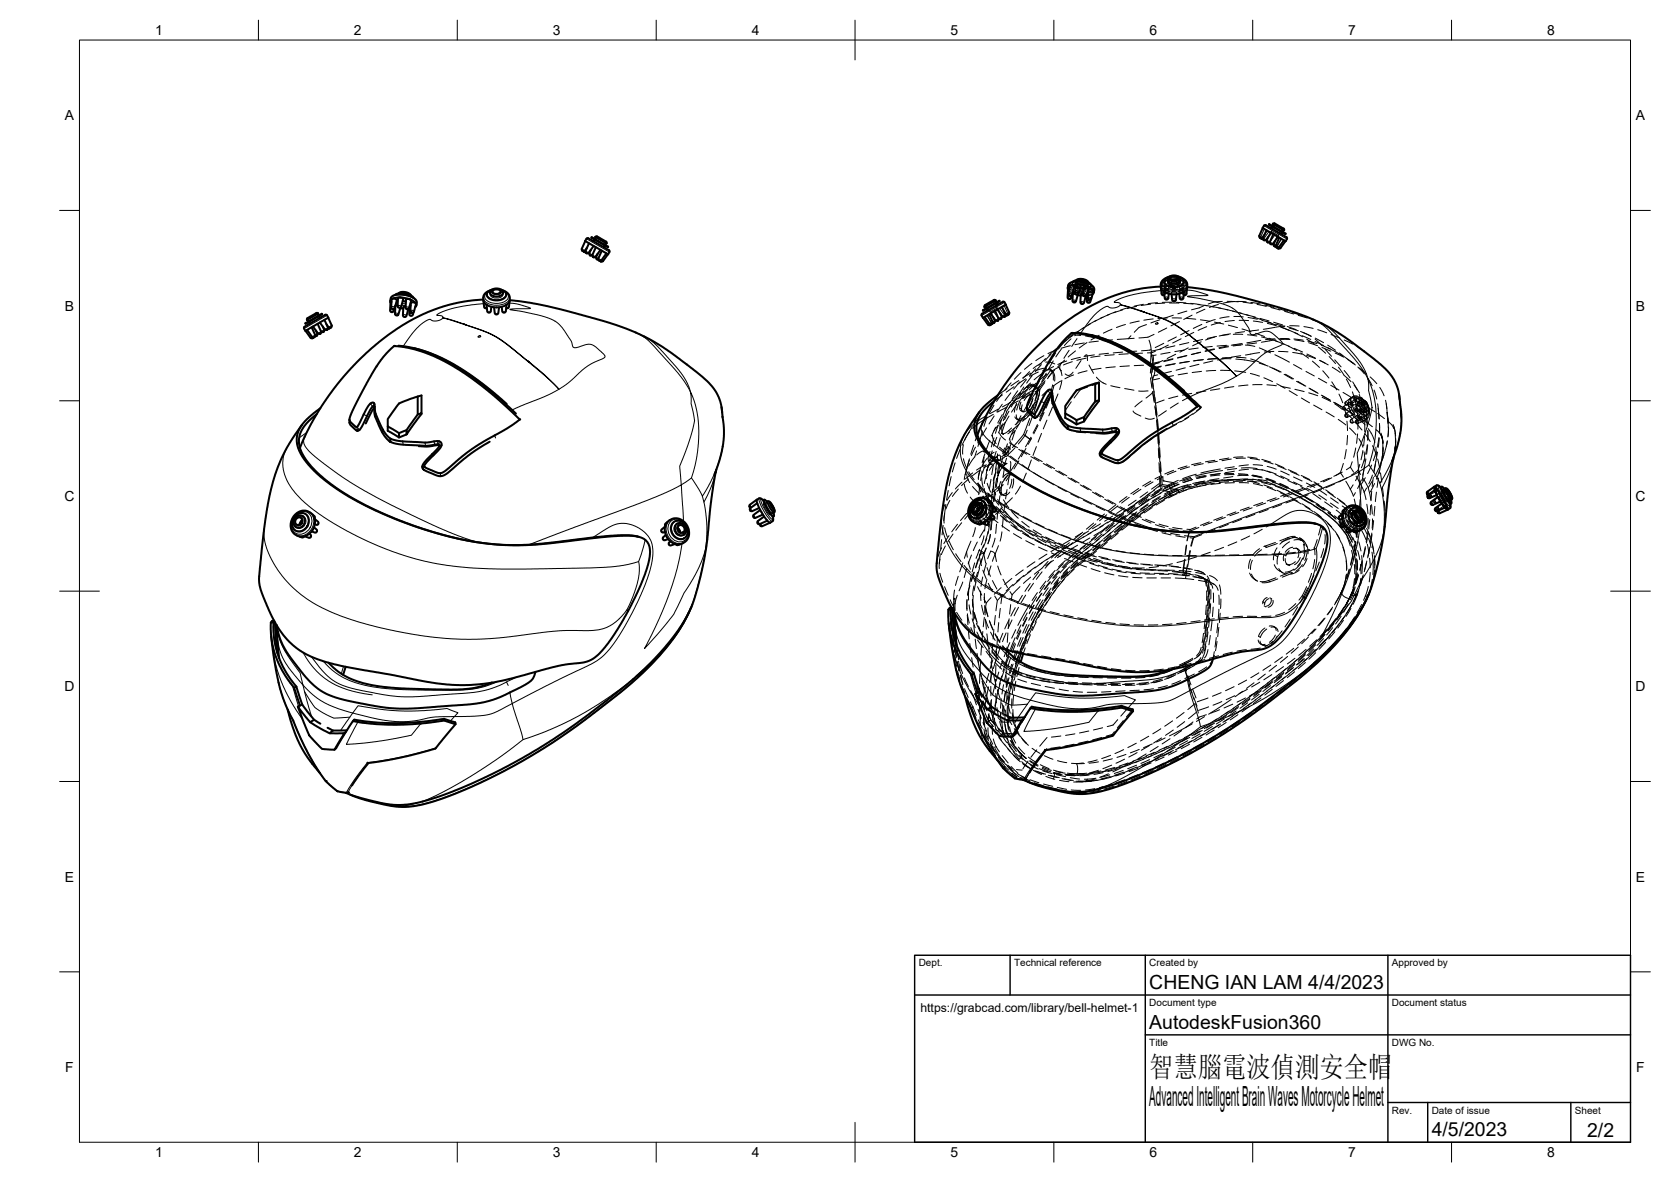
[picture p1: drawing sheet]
<svg xmlns="http://www.w3.org/2000/svg" width="420mm" height="297mm" viewBox="0 0 420 297" stroke-linecap="round" stroke-linejoin="round" font-family="sans-serif">
<defs><g id="words">
<text font-size="7.2" x="289" y="270.6">智慧腦電波偵測安全帽</text>
<text font-size="7" x="289" y="278.1">Advanced Intelligent Brain Waves Motorcycle Helmet</text>
<g font-size="4.9">
<text x="289" y="248.5">CHENG IAN LAM 4/4/2023</text>
<text x="289" y="258.6">AutodeskFusion360</text>
<text x="360" y="285.5">4/5/2023</text>
<text x="399.1" y="285.7">2/2</text>
</g>
<g font-size="3.5">
<text x="39" y="8.8">1</text>
<text x="89" y="8.8">2</text>
<text x="139" y="8.8">3</text>
<text x="189" y="8.8">4</text>
<text x="239" y="8.8">5</text>
<text x="289" y="8.8">6</text>
<text x="339" y="8.8">7</text>
<text x="389" y="8.8">8</text>
<text x="16.3" y="30.2">A</text>
<text x="411.3" y="30.2">A</text>
<text x="16.3" y="78">B</text>
<text x="411.3" y="78">B</text>
<text x="16.2" y="125.9">C</text>
<text x="411.2" y="125.9">C</text>
<text x="16.2" y="173.7">D</text>
<text x="411.2" y="173.7">D</text>
<text x="16.3" y="221.6">E</text>
<text x="411.3" y="221.6">E</text>
<text x="16.4" y="269.4">F</text>
<text x="411.4" y="269.4">F</text>
<text x="39" y="290.8">1</text>
<text x="89" y="290.8">2</text>
<text x="139" y="290.8">3</text>
<text x="189" y="290.8">4</text>
<text x="239" y="290.8">5</text>
<text x="289" y="290.8">6</text>
<text x="339" y="290.8">7</text>
<text x="389" y="290.8">8</text>
</g>
<text font-size="3.1" x="231.4" y="254.4">https://grabcad.com/library/bell-helmet-1</text>
<g font-size="2.5">
<text x="231" y="242.9">Dept.</text>
<text x="255" y="242.9">Technical reference</text>
<text x="289" y="242.9">Created by</text>
<text x="350" y="242.9">Approved by</text>
<text x="289" y="252.8">Document type</text>
<text x="350" y="252.8">Document status</text>
<text x="289" y="262.9">Title</text>
<text x="350" y="262.9">DWG No.</text>
<text x="350" y="279.9">Rev.</text>
<text x="360" y="279.9">Date of issue</text>
<text x="396" y="279.9">Sheet</text>
</g>
</g></defs>
<!-- layer: Hidden Narrow -->
<g fill="none" stroke="#000" stroke-width=".25">
<path d="M319.7 58.2l1.7 1M250.7 77.4l-1.7 1M268.4 74.7l.5 .3 .4-.1M268.6 71.8l.2 .7 .6 .4M268.7 73.9l.3 .3 .6-.1M269.7 75.6l.4 .2 .5-.1M269.7 70.9a1.37 1.37 0 0 0 1.5 1.3l.2 .1M270 70.8a.82 .82 0 0 0-1 .5 .82 .82 0 0 0 .4 1.1M270.1 70.8l-.4 .2a1.35 1.35 0 0 0 1.5 1.4M270.3 73.6l.4 .3 .5-.1M270.4 72.9l2.3 .4M270.5 73.4l2.3 .4"/>
<path d="M270.8 70.4h1.1l1.3 .3M271.1 72.2a.3 .3 0 0 0-.3 .4 .3 .3 0 0 0 .3 .2l.3 .2M271.1 70.7l2.3 .5M271.6 70.9a.79 .79 0 0 0-1.2 .7l.7 .4M271.6 70.7a.79 .79 0 0 0-1.2 .7l.8 .5M271.6 72.4a.76 .76 0 0 0-1.1 .5l.8 .5M271.7 75.9l.4 .3 .5-.1M272.3 72.3a.39 .39 0 0 1 .4 .2 .39 .39 0 0 1-.1 .5h-.2M272.3 74l.5 .3 .4-.1M272.4 72.5a.49 .49 0 0 1 .6 .3 .49 .49 0 0 1-.1 .5l-.5 .2M272.7 71.6l-.3-.1a2.22 2.22 0 0 0-2.1 .2M272.8 70.3l-.5-.1a1.49 1.49 0 0 0-1.4 .2"/>
<path d="M272.8 71.1a.6 .6 0 0 1 .6 .3 .6 .6 0 0 1-.1 .7l-.9 .2M272.8 71a.6 .6 0 0 1 .7 .3 .6 .6 0 0 1-.2 .7l-.9 .1M273.3 75.6l.4 .3 .5-.1M273.4 71l-.6 .2-1.3-.2M273.5 72.4a2.33 2.33 0 0 1-2.4 .1M273.5 74.9l.5 .2 .4-.1M274 71.4l.3 .4a1.42 1.42 0 0 1-1.9 .8M274.2 71.4l.1 .2a1.28 1.28 0 0 1-1.7 .8M274.4 71.7a.82 .82 0 0 1 .4 1 .82 .82 0 0 1-1 .5M275.1 72.9l-.4 .5-.7 .3M292.1 73.8a.41 .41 0 0 1 .4-.3 .41 .41 0 0 1 .4 .5h-.1M292.5 74.1h.1"/>
<path d="M292.9 74.9a.5 .5 0 0 1 .4-.3 .5 .5 0 0 1 .5 .3M292.9 70.1l-.9 .8-.1 .6M292.9 72.6a.39 .39 0 0 1 .5-.2 .39 .39 0 0 1 .2 .5h-.5zM293.3 73h.1M293.3 75.2h.1M293.5 72.9l-1.5 .1M293.5 69.9a1.05 1.05 0 0 0-.7 1 1.05 1.05 0 0 0 .9 1M293.8 71.7a2.32 2.32 0 0 0 2.6 .2M294 69.7l1.2-.1 1.2 .1M294 72.4a2 2 0 0 0 2.1 .2M294 70.6a2.36 2.36 0 0 1 2.6 .2M294 70.2a.8 .8 0 0 0-.4 .9 .8 .8 0 0 0 .9 .6l.5 .1"/>
<path d="M294 69.5l1.2-.2 1.1 .2M294.3 71.5a1.91 1.91 0 0 1 2.1 .2M294.5 71.4a.54 .54 0 0 0-.2 .7 .54 .54 0 0 0 .6 .3h.2M294.6 69.6l-1.5 .4M294.6 69.8l-.6 .2-.4 .5M294.7 75.4a.51 .51 0 0 1 1 0M294.8 69.5l1.5 .1 .9 .6M294.8 72.1a.39 .39 0 0 1 .5-.2 .39 .39 0 0 1 .2 .6h-.6zM295 79.2l-2.2 .8M295.2 75.6h.1M295.3 71.2h.1a.56 .56 0 0 1 .7 .3 .56 .56 0 0 1-.2 .7M295.4 69.9a1.05 1.05 0 0 1 1 .3 1.05 1.05 0 0 1 .2 1.1l-.2 .2"/>
<path d="M295.8 69.6l1.4 .4M295.8 69.8l.5 .2 .5 .5M296.6 74.9a.51 .51 0 0 1 .9 0M296.7 72.6a.39 .39 0 0 1 .5-.2 .39 .39 0 0 1 .2 .5h-.6zM297.1 73h.1M297.1 75.2h.1M297.1 72.8l-2.4 .1M297.4 71.4a2.77 2.77 0 0 1-2.4 .8M297.5 70.1l.9 .8 .1 .6M297.8 74.1h.1M298.3 72.9h.1M298.3 73.8a.42 .42 0 0 0-.5-.3 .42 .42 0 0 0-.3 .5h.1"/>
<path d="M298.4 78.2l-2.2 .7M299.7 79.2l-2.1 1.1M302.7 76.8l-1.2 .6-1.9 .5M303 77.7l-2.2 1M306.3 76.5l-2.2 .8M307.3 75.7l-.1 .1a7 7 0 0 0-3.4 .6M308.5 75.7l1.9 .1M309.1 79.6l-2.4 .4M310.2 79.5l2.4 .1M310.4 75.8l-2.9 .4M310.4 75.8h1M311 75.8h2.4"/>
<path d="M312.5 76l2.4 .3M313.8 79.8l2.3 .4M314.5 76l2.4 .4M316.1 76.5l2.3 .5M318 76.7l2.3 .6M319.6 77.3l2.3 .6M321.5 77.6l2.3 .6M323 78.2l2.3 .7M324.9 78.6l2.3 .6M326.4 79.2l2.3 .7M328.3 79.6l1.9 .7M252 98.9l-1.4 2"/>
<path d="M254.1 98.7l-1.4 1.9M254.2 96.2l-1.5 1.8M256.4 96l-1.5 1.8M256.6 98.8l-1.5 1.8M256.7 93.6l-1.7 1.7M257.3 99.4l-2.1 1.2M258 98.9l-1.6 1.8M258.2 97.2l.4 .3M258.9 93.4l-1.7 1.7M259.1 96.3l-1.7 1.6M259.2 99l-2.1 1.2M259.5 91.3l-1.9 1.5"/>
<path d="M260.5 96.3l-1.7 1.7M261 97.5l-2.7 1.4M261.5 97.9l-1.3 .6M261.8 91.3l-2 1.3M261.9 94l-1.9 1.4M262.5 89.4l-2.1 1.2M262.7 96.1l-.3 .5a5.6 5.6 0 0 0-1.3 3.3l-.1 .3M262.9 91h1.2l1.1 .5M263.2 94.1l-1.8 1.4M263.8 97.8l-1.8 1.6M264.2 92.9l-2.3 3.3a5.4 5.4 0 0 0-1.3 3.4l-.2 1M264.7 93.4l-1.3 1.8"/>
<path d="M264.9 92.1l-2.1 1.2M265 88.8v.6M265.7 87.9l-2.2 .9M266 99l-.9 2.2M266.1 92.2l.7 1.1 .2 1.1M266.3 92.2l-2.1 1.2M266.7 95.8l-2 1.3M266.9 91.1l-.5 1.3 .5 .8M267 95.6l-.6 2.3M268.2 90.7l-2.2 .9M268.8 88l-1.3 2.1M269.1 86.9l-2.3 .6"/>
<path d="M269.6 90.9l-2.2 .8M269.8 93.5l-.9 .8h-.5l-.6-.3M269.9 94.2l-2.1 1M270.8 85.1l-1.3 2M271.7 89.8l-2.4 .6M271.7 83.7l-.2 .4M271.8 90.6l-1.3 2M272.6 89.6l.4-.4h.3l.1 1.4M272.6 86.2l-2.3 .4M273.1 90l-2.3 .6M273.3 93.2l-2.2 .6M273.8 91.7l1.2 2.1"/>
<path d="M275.2 89.2l-2.4 .4M275.7 94.8l1.2 1.2 1.3 .6M276.2 85.7l-2.4 .3M276.6 89.5l-2.3 .3M276.9 92.6l-2.4 .3M278.7 88.8l-2.3 .2M279.3 96.9l2.3 .5M279.7 85.4l-2.4 .2M280.2 89.1l-2.4 .3M280.4 92.2l-2.4 .2M282.3 88.5l-2.4 .2M282.8 97.6l2.3 .5"/>
<path d="M283.7 85.1l-2.8 .2M283.7 88.9l-2.4 .2M284 92l-2.4 .1M284.4 84.4l-.7 .7M285.2 85l-1.5 .1M285.8 88.3l-2.3 .1M287.3 88.7l-2.4 .1M287.5 91.8l-2.3 .1M288.3 81.6a4.6 4.6 0 0 0-3.1 1.9M288.7 98.2l-2.4 .1M288.9 85.5l.5 1.6v2.4M289.3 94.9l.3 2.4"/>
<path d="M289.3 88.7l.5 1.9v1.8M289.4 92.7l.3 2.4M289.4 87.8l-2.4 .4M289.4 89.5l-.1 2M289.7 94.7l.3 2.4M289.8 95.5l-.1 2.1M289.8 98.4l-.5 .7-1.1 .9M289.8 92.4l-.1 1.1M289.8 96.3l.4 2.3M289.8 98.5l.4 2.3M289.8 98.8l.4 2.3M289.9 89.1l.1 1.5-.8 3.2"/>
<path d="M290.1 91.6l-1.4 .1M290.1 98.3l.4 2.4M290.2 84a5.7 5.7 0 0 1-3.8 .9M290.3 92.2v1.5l-.5 1.8M290.3 99.8l.2 1.6M290.5 88.3l-.8 .3-1.2 .1M290.7 89.2l-1.3 .3M291.1 94.2l-1 .2M291.5 91.2l-1.7 .4M291.5 90.9l-1.6 .4M291.5 95.1l-1.7 .4M291.6 80.4l-2.2 .8"/>
<path d="M291.8 92.2l-2.4 .5M292 87.7l-2.5 .6M292 92l-2.2 .4M292.4 90.6l-2.2 1M292.6 86.3l-2.1 1M293.4 82.4l-2.1 1.1M293.8 86.7l-2.2 1.1M294.2 88.6l-2.3 .4M294.6 93.3l-2.4 .6M294.9 90.3l-2.3 .6M294.9 90.2l-2.3 .5M295.1 94.4l-2.4 .5"/>
<path d="M295.3 91.5l-2.3 .4M295.4 86.9l-2.3 .5M295.6 91.4l-2.4 .4M295.6 89l-2.1 1.1M295.8 84.7l-2.1 1.1M296.2 99.6l-2.3 .6M296.6 80.8l-2.2 1.1M297 85.1l-2.1 1.1M297.8 88l-2.4 .4M298 92.4l-2.3 .6M298.4 89.4l-2.3 .6M298.4 89.4l-2.3 .5"/>
<path d="M298.6 93.8l-2.4 .4M298.8 87.4l-2.1 1.1M298.9 90.9l-2.4 .4M298.9 86.1l-2.3 .5M299 83.1l-2.1 1M299.1 90.8l-2.4 .4M299.2 99.7l-1.9 1M299.7 98.9l-2.4 .4M300.2 83.5l-2.2 1.1M301.3 87.5l-2.4 .3M301.5 91.6l-2.3 .5M301.8 88.5l-2.3 .6"/>
<path d="M301.9 88.5l-2.3 .6M302 85.9l-2.1 1M302.1 93.3l-2.3 .3M302.2 81.5l-2.2 1M302.4 85.3l-2.3 .5M302.4 90.4l-2.4 .3M302.6 90.4l-2.4 .3M303.2 98.3l-2.4 .3M303.4 82.1l-2.2 .9M304.8 87.1l-2.3 .2M304.9 90.7l-2.3 .6M305.3 87.7l-2.3 .5"/>
<path d="M305.4 87.8l-2.3 .5M305.4 84.7l-2.3 .8M305.6 80.3l-2.3 .8M305.7 93.1l-2.4 .1M305.9 84.5l-2.3 .6M306 90.2l-2.4 .1M306.2 90l-2.4 .2M306.7 97.7l-2.3 .4M306.9 81l-2.4 .7M306.9 93.1h2.3M307.2 90.1l2.3 .1M308.4 86.8l-2.4 .2"/>
<path d="M308.5 90l-2.4 .5M308.8 86.9l-2.3 .5M308.9 87.1l-2.3 .5M308.9 84.1l-2.3 .3M309.4 83.9l-2.3 .4M309.8 89.8l-2.4 .1M310.1 84h2.4M310.2 97.2l-2.3 .3M310.4 80.5l-2.4 .3M310.5 93.2l1.4 .2M310.7 90.2l2.2 .3M310.9 89.8l2.4 .2"/>
<path d="M311.6 80.5l2.3 .1M312 86.7h-2.4M312 89.4l-2.4 .4M312.3 86.3l-2.3 .4M312.4 86.6l-2.3 .3M312.9 83.3l-2.3 .4M313.2 86.7l2.3 .4M313.7 84.1l2.3 .3M313.8 96.8l-2.4 .2M314.4 89l-1.2 .2M314.5 90.2l1.8 .7M315.1 80.7l2.4 .3"/>
<path d="M315.6 85.8l-2.1 .4M316 86.2l-2.4 .3M316.5 82.9l-2.4 .3M316.6 87.4l.9 .4M317.2 84.7l2.3 .6M317.3 80.5l2.3 .6M317.4 96.7h-2.4M318.6 96.7l2.3 .2M318.7 81.3l2.3 .6M319.2 85.6l-2 .4M320.6 82.3l-3 .4M320.6 85.6l2.3 .9"/>
<path d="M320.7 81.5l2.3 .6M322.1 97.1l2.3 .5M322.1 82.2l2.2 .9M323.9 87l2.2 1.1M324.2 82.4l2.3 .7M325.4 83.6l2.1 1M325.6 97.8l2.3 .6M327.1 88.7l1.9 1.3M327.6 83.5l2.1 1.1M328.6 85.2l2 1.3M329.1 98.7l2.2 .7M329.8 80.3l2.5 1"/>
<path d="M330 90.7l1.8 1.6M330.7 85.2l1.7 1.7M331.5 87.2l1.8 1.6M332.4 99.9l2.2 1M332.6 93.2l1.5 1.8M333.2 87.8l1.6 1.7M334.2 89.6l1.6 1.8M334.9 96l1.2 2M335.6 90.4l1.6 1.8M336.5 92.3l1.4 1.9M336.7 99l.9 2.2M338 93.1l1.4 1.9"/>
<path d="M338.5 95.3l1.1 2.1M340 98.5l.7 2.3M340.1 96l1.2 2M340.7 99.5l-.5 .2-.4 .4-.3 1.1M341.7 99.8l.9 .6 .7 .9M341.8 99.1l.7 2.3M242.2 111.7l-.1 2.4M242.3 115.3l.7 2.2M242.5 109.2l-.1 .2M243.1 119.1l.1 .8 .6 1.4M243.6 118.6l1.3 1.9M243.8 115.6l-.7 2.3"/>
<path d="M243.8 108.5l-1.2 2.1M244.6 118.8l-1.9 1.6M244.9 106.5l-1.7 1.7M245.3 112.4l-1.1 2.1M245.6 113.3l-.5 1.5M245.6 106.8l-1 .9M246.3 118.2l-1.9 1.4M246.4 118.2l-.4 2.3M246.5 110.2l-.6 2M246.5 110.2l-.6 1.1M247 106.5l1.2-1.7-.8 2.4M247 108.3l-.5 1.9"/>
<path d="M247.6 116.9l-2.1 1.2M247.8 104.5l-2 1.3M248 116.7l-1 2.2M248.1 107.5l-1.3 2.1M248.2 119.3l-.7 2.2M248.2 117.9l-.2 2.4M248.2 115.1l-1.3 2M248.5 114.8a1.71 1.71 0 0 0 1.1 2.1l-.8 1.3M248.7 115.8h.1M248.9 113.5l-.4 1.3M249.5 116.5l-2.2 1.1M249.6 109.4l.2 1.1 .7 1"/>
<path d="M249.7 116.9l-.3 2.4M249.8 104.1l-2.1 1.2M249.9 101.9l-1.2 2M249.9 108.3l1.1-1.4-.7 2M249.9 115.2a.91 .91 0 0 1-1.2 .6l1.3-.9-.1 .9M249.9 115.2l-1.2 1.6M249.9 110l-.6 2.3M250 113.7l-1.5 1.1M250 104.5l-1.3 2M250.2 115l1.1-.6 .2 .2 .1 .8M250.5 118.6l-.8 2.3M250.5 113.4l-.6 1.8"/>
<path d="M250.5 117.6l-.4 2.4M250.8 114.1l-.1 2.3M250.8 115.4l-2.2 1M251 102.8l-2.1 1.2M251.1 116.7l-.3 2.3M251.1 115.6l-1.5 1.3M251.2 118.8l-.4 1.3v1M251.3 112.4l1.8 1.5M251.3 108.8l.5 .9 1 .9M251.4 116.6l-.3 2.3M251.5 117.2l-.4 .4M251.5 110l-.7 2.3"/>
<path d="M252 101.6l-1.4 1.9M252.2 114l.4 .3M252.3 104.5l-1.1 2.1M252.6 117.5l-.4 2.4M252.6 116.4l-1.1 .8M252.6 114.9l-2.1 1.1M252.8 106.2l-.9 2.7M252.8 106.2l-1.2 1.4M252.9 102.4l-2.1 1.2M253 116.4l-.2 .2a1.01 1.01 0 0 1-1.3 .6M253.1 115.2a2.57 2.57 0 0 1-.9 1.9l-.5 .7M253.6 108.2l.5 .3"/>
<path d="M253.7 104.6l-.9 1.6M253.7 113.3l-1.9 1.5M253.8 119.5l-.4 2.3M253.8 111.3l2 1.2M253.9 110.3l.3 .9 1 1M254 116l.1 .9-.1 1.4M254.1 114.6l1.9 1.5M254.1 111.7l-.7 2.3M254.1 101.1l-2.1 1.2M254.4 109.2l.9-1-.8 2.4M254.4 101.6l-1.4 1.9M254.5 100.5l.5 .3"/>
<path d="M255.3 112.5l-1.7 1.6M255.7 101.6l-1.4 2M255.9 105.4l.5 .2M256.1 111.6l1.7-2.2 1.4 1.1-1.4-1a.37 .37 0 0 0-.4-.3 .37 .37 0 0 0-.3 .4l-2.5 2.9M256.1 100.7l-2.1 1.2M256.1 112.9l2.1 1.2M256.4 102.5l.5 .3M256.7 105.8l-1.2 2.1M256.9 113.1l2.1 1.2M256.9 116.8l2 1.3M257.4 105l.5 .2M258 118.9l-.9 2.2"/>
<path d="M258.3 108.1l-.5 1.3M258.8 102.9l-1.4 1.9M258.9 105.2l-1.5 3.9M259.2 114.7l2.1 1.2M259.3 115.6l-.8 2.2M259.6 104.8l-.9 2.2M259.9 118.8l2 1.2M260 114.8l2.1 1.2M260.1 101.8l-.8 2.2M260.6 112.2l-.9 2.3M260.7 101.4l-.7 2.2M261.2 100.2l-1.6 1.8"/>
<path d="M261.9 108.9l-.9 2.2M262.3 116.5l2.1 1.2M263.1 116.6l2.1 1.2M263.2 105.6l-.9 2.2M264.6 102.3l-.9 2.2M265.4 118.2l2.1 1.2M266.2 118.4l2 1.2M284.9 103.3l.6 .6 1.4 .7M287.2 100.7l-1.9 1.5M288 105.1l1 .3 1.2-.3M290.4 102l.3 2.4M290.4 102.3l.4 2.4"/>
<path d="M290.5 101.4l.1 .4M290.6 101.8l.3 2.4M290.7 103l.2 2.4M290.8 105.5l.2 2.4M290.9 105.8l.3 2.4M291 106.6l.2 2.4M291 105.4l.3 2.3M291.1 109.1l.1 2.4M291.3 110.2l.1 2.3M291.3 109.4l.1 2.4M291.3 112.7l.1 2.3M291.3 108.9l.2 2.4"/>
<path d="M291.4 116.3l.1 2.3M291.5 113.7l.1 2.4M291.5 113l.1 2.3M291.6 119.8v2.2M291.6 112.5l.1 2.4M291.7 116.6l.1 2.3M291.7 117.3l.2 2.3M291.8 116.1l.2 2.3M292.1 119.6l.1 2.2M292.4 119.8l.1 1 .9 .2a2.87 2.87 0 0 0 2.5-.1l.4-.2M292.7 100.5l-2.2 .9M293.3 103.2l-2 1.3"/>
<path d="M295 106.8v.1M296.3 101.3l-2 1.3M299.4 120l-2.8 .9M300.8 119.2l-3.4 1.1M303.3 119.6l-2.3 .6M306.8 117.9l-4.9 1M306.9 119l-2.4 .4M307.4 118.2l-6.9 1.4M310 119.8l-2.3 .3M310.3 117.3l-2.3 .4M310.4 118.4l-2.4 .4M311 117.7l-2.4 .4"/>
<path d="M312.1 117.6l2-.1 2 .3M313.6 119.4l-2.4 .2M313.9 116.8l-2.4 .3M313.9 117.9l-2.3 .3M314.7 119.5l2.4 .5M315.1 116.8l2.4 .2M315.1 117.9l2.4 .2M317.2 118l2.3 .8M318.6 117.2l2.3 .7M318.6 118.4l2.3 .8M320.6 119.2l2.1 1M322 119.6l2.1 1"/>
<path d="M322 118.4l2.2 1M325.2 119.9l2.2 1M335.6 101.5l1.9 1.4M337 118.8l-1.1 .7M337 118.8l.8 1.1M337.5 118.6l-2.1 1.1M337.7 102.8h.1M337.7 102.3a.4 .4 0 0 1 .5 .2 .4 .4 0 0 1-.1 .5l-.4-.4zM337.8 116.5l-.8 2.3M338 102.3l.5 2.4M338.3 101.5h.1M338.3 101.1a.39 .39 0 0 1 .5 .1 .39 .39 0 0 1-.2 .6l-.3-.4z"/>
<path d="M338.3 104.6h.1M338.3 104.1a.42 .42 0 0 1 .5 .2 .42 .42 0 0 1-.2 .6l-.3-.3zM338.4 103.7l1.7 1.7M338.5 113l-.4 2.3M338.7 105.8l.1 2.4M338.8 109.4l-.2 2.4M339.5 117.4l-1 .7M339.5 117.4l.9 1.2M339.6 101.6h.1M339.6 101.2a.42 .42 0 0 1 .5 .2 .42 .42 0 0 1-.1 .5l-.4-.3zM339.6 106h.1M339.6 105.5a.42 .42 0 0 1 .5 .2 .42 .42 0 0 1-.1 .6l-.4-.3z"/>
<path d="M339.7 102.3l1 2M340 101.2l.2 1.3 .6 1.1M340 116l-.5 1.4M340.4 100a1.53 1.53 0 0 1 2.2 .3M340.5 102.3a1.91 1.91 0 0 0 1.2 1.7M340.9 112.6l-.5 2.3M340.9 106.2l1.6 1.9M340.9 106.1h.1M340.9 105.7a.42 .42 0 0 1 .6 .2 .42 .42 0 0 1-.2 .5l-.3-.3zM340.9 103.1h.1M340.9 102.6a.41 .41 0 0 1 .5 .2 .41 .41 0 0 1-.1 .5l-.4-.4zM340.9 102.3a.53 .53 0 0 1 .5-.6 .53 .53 0 0 1 .6 .5l.1 .1"/>
<path d="M341 101.8a2.47 2.47 0 0 0 1.4 2.1M341 119.7l1.2 2.1M341 101.9l.3 2.4M341.1 102.5l.9 1.3 .9 .5M341.1 101.6a1.95 1.95 0 0 1 1.2 1.8M341.2 103.1a.55 .55 0 0 0 .6 .5 .55 .55 0 0 0 .5-.5M341.3 101.5a.8 .8 0 0 1 .6-.8 .8 .8 0 0 1 .9 .5l.4 .4M341.4 109l-.3 2.4M341.4 101.5a.8 .8 0 0 1 .6-.9 .8 .8 0 0 1 .9 .5l.4 .4M341.4 105.5v2.4M341.5 104.9h.1M341.5 104.4a.41 .41 0 0 1 .5 .3 .41 .41 0 0 1-.1 .5l-.4-.3z"/>
<path d="M341.5 105l1.1 .6 1-.2M341.5 103a2.09 2.09 0 0 0 2.2 1.2M341.6 104.5a1.53 1.53 0 0 0 2.3 .3M341.7 102.8a1.02 1.02 0 0 0 .8 .8 1.02 1.02 0 0 0 1.1-.4v-.3M341.8 101a2.38 2.38 0 0 1 1.5 2.1M341.8 102.8a1.14 1.14 0 0 0 1.8 .6l.1-.6M341.9 118.7l-1.1 2.1M341.9 116.7l-.5 1.5M342 110.7l.7 1.7M342.1 100a1.08 1.08 0 0 0-1 .4 1.08 1.08 0 0 0-.2 1.2l.1 .2M342.1 119.2l-.7-1-1.6 1.2M342.2 101.3v.1a1.98 1.98 0 0 0 1.2 1.6"/>
<path d="M342.6 100.4a1.06 1.06 0 0 0-1.2-.3 1.06 1.06 0 0 0-.6 1.1M342.7 113.2l-.5 2.4M342.7 102.6l.3 2.3M342.9 100.7a1.82 1.82 0 0 1 1.2 1.6M343 113.5l.2 2.4M343.1 117.1l-.5 2.3M343.1 109.7l-.2 2.3M343.1 115.3l-.8 2.3M343.1 106.1l.1 2.4M343.2 109l1.3 2M343.2 100.7l.8 1.2 .2 1.2M343.4 101.3l.6 1 .2 1.3"/>
<path d="M343.5 101.3a2.73 2.73 0 0 1 .5 2.5M343.7 105.9l.1 1.1M343.8 111.8l-.4 2.4M343.9 102.3l.3 1.2-.1 1M343.9 108.2v2.4M344.8 108.9l.9 2.3M344.9 116.9l-1 2.1M345.1 119.4l-.9 2.2M345.1 112l.9 2.2M345.9 112.4l.1 2.3M345.9 115.9l-.5 2.3M346 113.5l-.7 2.3"/>
<path d="M346.2 108.1l.8 .9 .4 .9M346.4 115.3l.5 2.4M346.6 103.7l.2 1.5M346.7 117.6l-1 2.2M346.7 110l-.4 2.3M346.9 106.4l-.1 2.4M346.9 118.1l-.8 2.3M347.1 118.8l.3 2.4M347.6 114.6l-.4 2.4M347.7 111.1v2.4M348 114.3l-.8 2.2M348.8 103.7l.2 2.4"/>
<path d="M348.8 110.8l-.5 2.4M349.1 107.3l-.1 2.4M349.2 106.1l.7 .7 .6 .9M350.8 108.9l.1 2.4M350.8 112.5l-.4 2.3M352.1 102.5l.2 2.3M352.3 106l-.2 3M237.5 129.1l-.1 2.4M237.5 132.6l.7 2.3M237.6 126.8l-.7 2.3M238.6 136l1.1 2.1M238.8 125.8l-1 2.1"/>
<path d="M239.4 123.8l-1.3 2M240.3 139.2l1.4 1.9M241 122.9l-1.5 1.9M241.9 121.2l-1.7 1.7M243 138.7l.2 1.3M243.5 129.2l.3 1 .9 .9M243.5 120.4l-1.7 1.6M244.3 127l-.4 1.3 .2 .9M244.3 139.5l-.8 1.9M244.5 127.9v.7l.4 .7M244.5 122.3l1.7 1.7M244.7 126l-.7 .9-.4 1.1"/>
<path d="M244.8 127.3a1.57 1.57 0 0 0 .1 2M245.4 127.1a1.85 1.85 0 0 0-.5 1.9M245.5 126.6a1.15 1.15 0 0 1 1.7 .6M245.6 130h.1M245.7 128.6a.75 .75 0 0 0 1.1 .6M245.7 125.3l1.1-.2 1.2 .3M245.7 121.4l1.7 1.7M245.7 136.2l-1 2.2M246.1 127.6a.45 .45 0 0 0-.6 .2 .45 .45 0 0 0 .2 .6M246.2 121.7l1 2.1M246.2 138.4l-.8 1.9M246.3 127.9l-.3 .5"/>
<path d="M246.3 126.6a1.16 1.16 0 0 1 1.3 1.3M246.3 139.9l-.9 2.7M246.3 139.9l.5 2.3M246.3 127.5a.71 .71 0 0 1 .8 0 .71 .71 0 0 1 .3 .7M246.3 138l-.1 .4M246.5 126.5h-.8l-.6 .3M246.7 131.6a.42 .42 0 0 0-.2-.6 .42 .42 0 0 0-.6 .2 .42 .42 0 0 0 .3 .6M246.8 138.6l-.5 1.3M246.9 129.8l-.9 .4-1.2-.1M246.9 120.1l.3 2.3M247.1 124.8l1.8 1.5M247.1 126l-1.2-.2-.9 .4"/>
<path d="M247.3 128.2a1.78 1.78 0 0 1-1.4 1.4M247.3 139.3l.1-.2 .4 2.4M247.3 128.8a1.57 1.57 0 0 1-1.7 .9M247.4 139.3l-.7 2.2M247.4 134.6l-.7 2.3M247.5 122.7l.2 1.2 .5 1.1M247.5 133.1l-1.2 2.1M247.5 126.8h.1M247.6 123.6l1.1 2.1M247.8 127.8a1.09 1.09 0 0 0-1.1-.6 1.09 1.09 0 0 0-1 .7M247.8 131.1l-.2 2.4M247.8 126.8a1.93 1.93 0 0 1-1.5 2.9l-.7-.6"/>
<path d="M248 137.7l-.6 1.4-.5-.5-.7-.2M248 124.7l1.6 1.8M248 137.8l-.3 .6a.77 .77 0 0 1-1 .8l-.3 .2-.1 .5M248.1 135.3l-.9 2.2M248.2 127.5l-.3 2.4M248.2 121.4l.9 2.3M248.3 131.6h.1M248.3 123.9l1.9 1.5M248.4 131.1a.45 .45 0 0 0-.6 .2 .45 .45 0 0 0 .2 .6M248.6 124l-.3 2.4M248.8 131.8l-.4 2.3M248.9 125.9l1.6 1.8"/>
<path d="M249 134.4l-.6 2.3M249 134.3l-.6 2.3M249.1 128.2l-.2 2.4M249.2 120.5l-.4 2.3M249.3 130.8l-.2 2.4M249.3 126.7l1.4 1.9M249.3 126.4a.42 .42 0 0 0-.6 0 .42 .42 0 0 0 .1 .6 .42 .42 0 0 0 .6-.1M249.4 130.8l-.2 2.3M249.4 124.7l-.2 2.3M249.6 130.2l-1.4 1.9M249.6 127.3l-.2 2.4M249.6 124.7l1.4 2"/>
<path d="M249.7 122.1l.7 2.3M249.8 127.1l1.8 1.5M249.8 127.2l-.2 2.4M249.9 129.8a.46 .46 0 0 0-.6 .2 .46 .46 0 0 0 .1 .6M249.9 121.1l-.3 2.4M250.1 123.7l-.4 2.4M250.2 128.3h.1M250.2 135.2l-.7 2.3M250.3 127.8a.45 .45 0 0 0-.6 .2 .45 .45 0 0 0 .2 .6M250.3 123.7l-.3 2.3M250.5 127.3l1.7 1.6M250.6 131.7l-.2 2.4"/>
<path d="M250.6 120.2l-.4 2.3M250.8 125.5l1.2 2M250.9 120.1l-.4 2.4M250.9 122.3l.9 2.3M251 128.1l-.3 2.4M251.1 137.1l-.9 2.1-.3-.4a.56 .56 0 0 0-.7-.3 .56 .56 0 0 0-.4 .7l-.5 1.2M251.2 126.1l2 1.3M251.3 128.6l1.7 1.6M251.4 123.6l.4 .3M251.4 124.6l-.3 2.3M251.5 129.5l1.8 1.6M251.7 127.6l1.6 1.8"/>
<path d="M251.9 133.7l-.4 2.3M252 127.6l-1.7 1.7M252 121.1l-.4 2.3M252.3 130.1l-.3 2.4M252.3 125.6l1.3 2M252.6 129.3l1.9 1.4M252.7 126.6l-.3 2.3M252.7 128.5l1.6 1.8M253.1 129.7l1.8 1.5M253.2 123l-.3 2.4M253.9 131l1.8 1.5M254.1 128l2.1 1.2"/>
<path d="M254.2 131.9l1.9 1.4M254.2 130.2l1.9 1.5M254.4 128.5l1.6 1.7M254.6 125.1l-1.8 1.6M255.1 131.1l1.8 1.6M255.5 131.3l2.1 1.3M255.9 131.9l2 1.4M256.6 122.2l-1.3 2M256.7 133.3l1.9 1.3M256.9 131l1.9 1.5M257 132.3l2.1 1.3M257.1 133.9l2 1.3"/>
<path d="M257.2 129.8l2.1 1.1M257.9 133.4l2 1.3M258.6 133.1l2.1 1.1M258.9 133.9l2.1 1.1M259.7 135.2l2.1 1.1M259.8 133.1l2 1.3M260.1 134.2l2.1 1.1M260.2 135.7l2.1 1M260.4 131.5l2.2 1M260.9 135.3l2.1 1.1M261.8 134.7l2.2 1M262.1 135.5l2.1 1"/>
<path d="M262.8 136.8l2.2 1M262.9 134.9l2.1 1.1M262.9 120.7l2.1 1.1M263.2 139.3l-2 1.2M263.3 135.8l2.2 .9M263.4 137.2l2.2 .9M263.6 133l2.2 .9M264.1 136.9l2.2 .9M265.1 136.2l2.2 .9M265.1 139.4l-2 1.3M265.3 137l2.2 .9M266 122.4l2.1 1.1"/>
<path d="M266.1 138.3l2.2 .9M266.1 136.5l2.2 .9M266.3 137.4l-2.1 1.2M266.3 138.6l-2 1.3M266.6 137.1l2.2 .9M266.7 138.5l2.3 .8M266.9 134.4l2.2 .8M267.4 138.3l2.2 .8M267.9 138.9l-2 1.3M268.2 137.5l-2.1 1.3M268.4 137.6l2.1 .9M268.5 120l2.1 1.2"/>
<path d="M268.6 138.3l2.2 .9M269.2 124.1l2.1 1M269.3 120.2l2 1.2M269.3 135.6l-2 1.2M269.4 136.8l-2 1.2M269.4 139.6l2.3 .8M269.4 137.8l2.3 .7M270 138.3l2.2 .7M270 139.3l-1.8 1.6M270.1 139.7l2.3 .7M270.3 135.6l2.2 .8M270.7 138.6l-1.9 1.5"/>
<path d="M270.8 139.5l2.2 .7M271 137l-2.1 1.2M271.3 135.7l-2.1 1.2M271.6 121.8l2.1 1.2M271.6 139l2.3 .9M271.9 134.1l-1.5 .8M271.9 138.9l-1.8 1.5M272 139.6l2.2 .8M272.4 122l2 1.2M272.4 125.7l2.1 1M272.5 134.9l-2.1 1.3M272.8 138.9l2.3 .7"/>
<path d="M272.9 137.1l-1.9 1.5M273.4 139.3l2.3 .6M273.5 136.4l-1.9 1.5M273.7 136.7l2.2 .7M273.7 133.5l-1.2 .7M273.8 138.4l-1.9 1.5M273.8 139l-1.9 1.4M273.8 139.2l-1.9 1.4M274 135.2l-2 1.2M274.3 133.9l-2 1.2M274.5 138l-1.8 1.4M274.6 138.9l-1.9 1.5"/>
<path d="M274.7 123.7l2 1.2M274.7 136.7l-1.8 1.5M275.4 123.8l2.1 1.2M275.5 133.1l-2 1.2M275.6 127.2l2.1 1.1M275.6 134.9l-1.8 1.5M276.2 134.1l-1.8 1.6M276.3 139.9l2.3 .5M276.6 136.7l-1.9 1.5M276.6 136.2l-1.9 1.5M276.6 136.9l-1.8 1.5M276.7 131.6l-2 1.3"/>
<path d="M277.1 133.4l-2 1.2M277.1 137.7l2.3 .5M277.3 135.7l-1.8 1.5M277.4 132l-2 1.3M277.4 136.7l-1.9 1.5M277.5 134.4l-1.8 1.5M277.8 125.5l2 1.1M278.4 132.6l-1.9 1.5M278.5 125.6l2.1 1.2M278.6 131.2l-2.1 1.3M278.8 128.8l2.2 1M279 131.9l-1.9 1.5"/>
<path d="M279.3 134.4l-1.8 1.6M279.3 133.9l-1.8 1.5M279.4 134.6l-1.9 1.6M279.8 129.7l-2.1 1.3M280 133.4l-1.8 1.5M280.1 134.4l-1.8 1.5M280.1 131.5l-2 1.3M280.2 132.1l-1.8 1.5M280.4 130.1l-2 1.3M280.6 138.4l2.4 .4M280.9 127.2l2.1 1.2M281.1 130.3l-1.8 1.5"/>
<path d="M281.6 129.3l-2 1.3M281.6 127.3l2.2 1.1M282.1 132.2l-1.9 1.5M282.1 130.2l2.2 1M282.4 129.3l-1.1 .9M282.5 129l-2.6 2.1M282.7 127.7l-1.9 1.3M282.8 131.1l-1.9 1.5M282.9 132.1l-1.9 1.5M283 129.9l-1.9 1.4M283 130.8l-2.8 2.3M283.1 129.5l-1.9 1.4"/>
<path d="M283.4 128.1l-2 1.4M283.5 131.2l-3.2 2.7M284 128.9l2.1 1.1M284.1 138.9l2.4 .3M284.5 127.2l-1.9 1.4M284.8 129l2.2 1M284.9 129.9l-1.9 1.5M285.3 127.1l-1.9 1.5M285.4 131.6l2.2 .8M285.4 126.9l-1.9 1.4M285.6 129l-1.9 1.4M285.7 125.7l-2 1.3"/>
<path d="M285.7 129.9l-1.9 1.5M285.9 128.6l-1.9 1.5M285.9 127.7l-1.9 1.4M286 127.5l-1.9 1.4M286.3 126.1l-1.9 1.4M286.3 129.1l-1.8 1.4M287.2 130.5l2.2 .9M287.4 125.2l-1.9 1.4M287.7 139.3l2.4 .1M287.8 127.9l-1.9 1.4M288.1 130.5l2.2 .8M288.6 125l-2.3 1.5"/>
<path d="M288.6 126.9l-2 1.4M288.6 123.6l-2 1.4M288.6 127.9l-1.9 1.3M288.7 126.6l-1.9 1.3M288.7 132.8l2.3 .7M288.8 125.7l-1.9 1.3M288.9 125.4l-1.9 1.4M289.1 123.9l-1.8 1.5M289.2 124.4l-2.8 1.8M290.2 126.4l-2.9 2M290.3 133l2.9 .8M290.3 123.1l-1.9 1.4"/>
<path d="M290.5 131.9l2.3 .7M290.8 125.9l-2 1.3M291.3 139.5l2.3 .1M291.4 131.7l2.3 .6M291.5 121.5l-2 1.4M291.6 122l2 .5M291.6 122l-1.5 1.2M291.6 125.1l-2 1.2M291.7 123.2l-2.1 1.2M291.7 126l-2.1 1.2M291.8 123.2l-1.9 1.5M291.8 124.7l-2.1 1.2"/>
<path d="M291.8 120.1l.1 3 2 .5-1.1 .5M291.9 123.9l-2 1.2M292.2 133.9l2.3 .5M292.2 121.8l1.8 .3-1.3 .6M292.2 121.8l-.9 .6M292.3 122.6l-2.1 1.2M292.5 120.8h.1M293.3 124.6l-2.1 1.2M293.4 122.1l1.6-.8 .4 .9-2.4 1.2M293.9 124.3l-2.1 1.1M293.9 132.8l2.4 .5M294 122.7l2.2 .5-1.8 .8"/>
<path d="M294.3 134l2.4 .5M294.7 123.5l-2 1M294.8 124.3l-2.1 1.1M294.8 139.6h2.4M294.9 132.6l2.3 .3M295.5 121.4l-1.5 .7 .7 1.4M295.6 134.6l2.4 .4M296.1 122.9l-1.4 .6M296.3 123.6l-.4 .2M296.5 121.7l-1.1 .5M297.5 133.4l1.6 .1-.7 2.4M297.6 123l-1.3 .6"/>
<path d="M297.8 134.6l2.4 .3M298.3 137.1l-.3 2.4M298.4 137l-.3 2.3M298.4 139.6h2.4M298.4 133l.9 .1-.7 2.7M298.7 121.8l-4.8 1.8 .4 1.1-.4-.4 2.3-1M299.1 122.1l-2.9 1.1 .3 .7-.2-.3M299.2 138.4l-.5 2.3M299.2 135.1l.8 .1M299.3 138.4l-.4 2.1M299.5 121.7l-2.3 .8M299.6 122.1l-2.3 .7"/>
<path d="M299.9 120.5l-2.3 .7M300 135.2l-.6 2M300.7 132.5l-1.4 .6M300.9 139.9l-2 .6M301 122l-2.3 .6M301.4 132.6l-2.2 .9M302.2 134.4l-2.2 .8M302.7 121l-2.8 .5M303 120.9l-2.4 .5M303.1 121.4l-2.4 .4M303.4 133.6l-2.4 1a1.41 1.41 0 0 0-1.1 1.4l-.3 1.2M303.8 121l-3.6 .8"/>
<path d="M304.1 131.2l-2.3 .8M304.3 138.8l-2.2 .8M304.4 139.6h-2.4M304.5 121.2l-2.3 .5M304.8 131.3l-2.3 .8M305.5 133.1l-2.2 .8M306 120.7l-2.4 .2M306.5 120.3l-2.4 .4M306.6 120.9l-2.4 .3M307.2 120.6h2.4M307.4 129.9l-2.2 .8M307.4 120.6l-2.4 .3"/>
<path d="M307.7 137.5l-2.3 .9M307.9 139.5l-2.4 .1M308 120.8l-2.3 .2M308.1 130l-2.2 .8M308.8 131.8l-2.2 .8M310.2 120.6l-2.4 .2M310.7 128.6l-2.2 .9M310.8 120.6l2.3 .2M311 136.2l-2.2 .9M311.5 128.8l-2.3 .8M311.5 120.5l-2.9 .1M311.5 139.4l-2.4 .1"/>
<path d="M311.6 120.5l-2.4 .2M312.2 130.5l-2.3 .8M312.7 120.5l2.3 .2M313.7 120.4l-2.3 .1M314.1 127.5l-2.2 .7M314.2 134.7l-2.1 1M314.3 121l2.3 .5M314.8 127.6l-2.2 .8M314.9 120.4l2.4 .4M315.1 139.4h-2.4M315.2 120.5h-2.4M315.5 129.3l-2.2 .8"/>
<path d="M316.2 120.8l2.3 .5M316.4 120.5l2.3 .4M317.4 133l-2.1 1.2M317.5 126.3l-2.3 .7M317.8 121.9l2.2 .8M318 137.3l.5 .2M318.2 120.3l2.2 .9M318.2 126.4l-2.2 .8M318.4 121.1l2.3 .8M318.6 139.3h-2.3M318.9 128l-2.3 .8M319.4 131.8l-1 .6"/>
<path d="M319.7 121.7l2.2 .8M319.9 121.2l2.2 .7M320.3 139.4l1 .5M320.9 125.1l-2.3 .8M321.1 123.2l2.1 1.1M321.5 121.7l2.2 1M321.6 125.3l-2.3 .8M321.8 122.4l2.1 .9M322.2 139.1l-2.4 .1M322.2 126.8l-2.2 .8M322.8 139.4l.5 .3M323 123l2.1 1"/>
<path d="M323.2 122.4l2.2 1M323.8 135.1l.5 .3M323.8 120.7l2.2 1.1M324.3 123.9l-2.3 .8M324.3 124.8l2 1.2M324.7 123.2l2.2 1.1M325 124.1l-2.3 .8M325 123.9l2.1 1.1M325.2 121.1l2.2 1M325.6 125.6l-2.3 .8M325.8 138.8l-2.4 .3M326.2 124.6l2.1 1.1"/>
<path d="M326.5 123.9l2 1.2M327 122.3l2.1 1.1M327.4 126.6l2 1.3M327.6 122.7l-2.2 .8M327.9 124.8l2 1.3M328.1 125.6l2.1 1.3M328.3 122.9l-2.2 .8M328.5 121.4l2.1 1.1M328.5 122.6l2.1 1.2M328.9 124.3l-2.2 .9M329.3 138.1l-2.4 .5M329.3 126.4l2 1.2"/>
<path d="M329.6 125.7l2 1.2M330.1 124.1l2 1.3M330.4 128.6l1.9 1.4M330.5 137.7l.1 1.7M330.5 137.7h-.1M330.9 126.8l2 1.4M331 121.5l-2.3 .8M331.2 127.5l1.9 1.4M331.2 135.6l-.7 2.1M331.6 124.4l1.9 1.3M331.6 123.1l2 1.3M331.6 121.5l-2.2 .9"/>
<path d="M332.3 123l-2.2 .9M332.3 128.3l1.9 1.4M332.6 132.4l-.5-.1-.6 2.2M332.6 127.5l2 1.4M333.1 126.1l1.9 1.4M333.2 130.8l1.6 1.6M333.8 128.8l2 1.4M334.1 129.6l1.7 1.6M334.3 120.2l-2.2 .9M334.5 126.4l2 1.4M334.6 125.1l1.9 1.4M334.9 120.1l-2.2 1"/>
<path d="M335.1 130.4l1.7 1.7M335.5 129.6l1.8 1.6M335.6 121.6l-2.2 1M335.6 133.4l1.2 2M336 128.2l1.8 1.5M336.7 132l1.4 1.9M336.7 131l1.7 1.7M336.8 129.8a.45 .45 0 0 1 .6 .1 .45 .45 0 0 1-.2 .6M336.8 130.2h.1M337.1 131.7a.45 .45 0 0 1 .6 .2 .45 .45 0 0 1-.1 .6M337.2 132.2h.1M337.3 136.5l.8 2.2"/>
<path d="M337.5 128.4l1.8 1.5M337.5 127.2l1.9 1.4M337.6 133l1.3 2M337.7 128.3a.41 .41 0 0 1 .6 0 .41 .41 0 0 1-.1 .6 .41 .41 0 0 1-.6-.1M338.1 132.1l1.4 1.9M338.4 139.9l.2 3.2M338.4 120.9l1.1 2M338.6 130.6l1.4 1.9M338.6 133a.45 .45 0 0 1 .6 .2 .45 .45 0 0 1-.1 .6M338.7 134.9l.8 2.3M338.8 120l-2.2 1.1M339.1 133.6l1.1 2.1"/>
<path d="M339.2 130.3a1.38 1.38 0 0 0 1.8 1.2M339.4 130.9l.7 .8 1.1 .5M339.4 136.1l.7 1.8M339.5 122.9l.8 1.8 .5-.9M339.7 129.2a1.34 1.34 0 0 1 1.8 1.2M339.8 138.3l.6 2.4M339.9 131a1.41 1.41 0 0 0 1.8 .5M339.9 127.9l-.7 .8-.1 1.1M340.1 132.6l1.2 2.4M340.1 135l.9 2.2M340.1 139.6l-.5 2.3M340.2 121.8l-.7 1.1"/>
<path d="M340.2 130.7l1.6 1.8M340.3 128.5a1.44 1.44 0 0 0-.4 1.9M340.3 129.4l1.6 1.7M340.3 133.5a.42 .42 0 0 1 .2-.6 .42 .42 0 0 1 .6 .3 .42 .42 0 0 1-.3 .5M340.3 138.5l.5 2.3M340.5 128.4h.8l.7 .4M340.5 125.4l.5 2.3M340.5 136.9l.5 2.3M340.6 128.5a1.19 1.19 0 0 0-1.1 1.5M340.8 129.4a.75 .75 0 0 0-1.1 .7M340.8 129.8l.3 .5M340.8 136l-.4 2.4"/>
<path d="M340.9 129.5a.45 .45 0 0 1 .6 .2 .45 .45 0 0 1-.2 .6M341 130h.1M341 127.7l1.1 .5 .7 .8M341.1 128.9l.1 2.4M341.2 132.5l-.2 2.4M341.3 128.4a1.86 1.86 0 0 1 1.2 1.6M341.3 127.2l-1-.2-1.3 .3M341.4 138.4l.5 2.3M341.4 130.5a.75 .75 0 0 1-1.2 .6M341.5 128.8a1.91 1.91 0 0 1 .7 1.9M341.7 136.2l.5 2.3M342.1 131.1l-.3 2.3"/>
<path d="M342.2 127.7l-.1 2.2M342.2 121.8l.8 1.9M342.3 120.6l-.9 2.2M342.3 127.9l.7 .9 .5 1.1M342.3 131a1.2 1.2 0 0 1-1.8 .2M342.4 139.6l.1 2.1-.1 2.4M342.5 133.5l1 2.1M342.6 129.8v.8l-.5 .6M342.6 132.1l1.1 2.1M342.8 120.3l1.2 2.3 .7 3M343 123.7l.5 1.8M343.1 130l-.1 1.2-.7 .8"/>
<path d="M343.3 137.4l-.5 2.3M343.3 120.1l-1.1 1.7M343.6 131.1l-.3 1-.9 1M343.6 122.6l-.6 1.1M343.7 126.7l.3 2.4M343.8 136.8l.4 2.3M343.8 133.8l-.3 2.4M344 130.3l-.1 2.4M344.1 135.3l.7 2.3M344.4 137.5l-.5 2.3M344.8 126.8l.3 2.4M344.9 133.9l-.3 2.4"/>
<path d="M345 138.8l.3 2.8-.1 2.8M345.1 120.8l-1.1 1.8M345.1 130.4l-.1 2.4M345.6 121.5l-1 2.1M347.6 122.4l.3 2.3M348 125.9l.3 2.4M348.3 129.5l-.1 2.4M358.8 124.1h.1M358.9 124.9h.1M358.9 123.6l.5 .7-.1-.1M359.1 124.4l.4 .8M359.5 124.6h.1"/>
<path d="M359.6 124.1l.4 .8zM359.8 126.6h.1M359.9 126.1l.4 .8M360.5 126.2h.1M360.7 125.6l.4 .8zM360.8 128.2h.1M360.9 127.7l.5 .7M361.2 122a3.6 3.6 0 0 1 1.9 2.1M361.4 127.9h.1M361.5 127.3l.4 .8zM361.5 128.7h.1M361.6 128.3v-.1l.5 .8"/>
<path d="M361.7 124.1l1 1.4M361.9 124.9l1.1 1.5M362.1 124.2l.5 1.2M362.4 122.6l.9 1.4M362.4 122.4l.1 .7 .6 1.3M362.5 124.7l.6 1.2M362.6 123.4l.7 1 .7 1.5M362.8 123l.1 .8 1 1.7a3.3 3.3 0 0 1 .6 2.3M363.1 123.1l.9 1.3 .6 1.1M363.2 123.1l1.1 1.9M363.3 123l1.4 2.4M363.5 123.9l.6 .9 .3 1.1"/>
<path d="M363.7 125.4a1.39 1.39 0 0 0 1.1 1l-.1-.4M363.9 125l.7 1.5M239.9 153.6v.2M239.9 153v2.4M240.1 151.7v.1M240.1 151.7v-1.4l-.3 .3v1.8M240.1 151.7v1.8M240.2 154.7l.1 2.3M240.3 158.2l.3 4.1M240.7 149.6l-.6 2.1M242.1 146.3l-.9 2.2M242.4 142.1l1.6 1.7"/>
<path d="M243.1 142.8l-.7 2.3M243.2 150.7l-.1 2.4M243.2 154.2l.5 2.4M243.5 141.2v.2M243.5 141.4l.5 1.7M243.5 141.4l-.1 .3M243.6 148.4l-.1 2.4M243.7 152l.4 2.3M243.9 147.2l-.6 2.3M244.1 157.7l1.1 2.1M244.2 144.9l-.5 2.4M244.4 144.2l.9 2.2"/>
<path d="M244.4 155.5l.8 2.2M244.5 150.8l.3 2.4M244.7 153.2l.4 2.3M244.7 149.6l-.1 2.4M244.9 144.7l1.8 1.5M244.9 147.3l-.4 2.3M245 143.8l-.8 2.3M245 154.3l.7 2.3M245.1 141.5l-.7 2.2M245.4 146.1l-.5 2.3M245.5 156.7l1.1 2.1M245.6 158.8l1 1.9"/>
<path d="M245.8 147.4l1.1 2.2M245.8 143.8l-.6 2.3M246.1 157.7l1 2.2M246.3 142.7l-.6 2.3M246.6 148.5l.1 2.4M246.8 152.1l.6 2.3M246.9 140.4l-.8 2.3M247.1 145l-.4 2.3M247.1 158.7l-.2 2.4M247.1 143.3l.9 2.2M247.2 159.8l1.4 2M247.4 150.6l.6 .9"/>
<path d="M247.5 155.1l-.3 2.4M247.5 149.1l.1 2.4M247.6 146.9l2 1.3M247.7 155.6l.9 2.2M247.8 152.7l.6 2.3M248 151.5l-.4 2.5M248 141.5l-.6 2.4M248.2 145.6l-.6 2.4M248.2 142.6l.8 2.3M248.5 146.6l1.1 2.1M248.8 156.1l.9 2.2M249.1 158.9l1.1 2"/>
<path d="M249.2 150.2l-1.2 1.3M249.2 142.2l-.7 2.3M249.5 145.9l1.2 2.1M249.5 141.1l.7-1.9 .3 1.9M249.9 158.2l-.2 2.4M250.1 149.8l.7 1.1-.4 2.6M250.2 159.4l1.2 2.1M250.3 154.7l-.3 2.3M250.7 148.8l2.1 1.1M250.9 142.2l.8 2.3M251.1 156.4l-.2 2.4M251.3 149l.6 1"/>
<path d="M251.5 152.9l-.3 2.4M251.7 147.7l-1.7 1.6M251.9 150l-.2 1.7M252.2 149.4l-1.4 1.5M252.2 145.6l1.1 2.1M253.4 159.1l-.1 2.3M253.7 155.5l-.2 2.4M253.8 148l-1.9 2M253.9 150.4l2.2 .9M254 148.7l.5 .8M254.1 151.9l-.2 2.4M254.4 145.4l-1.8 1.5"/>
<path d="M254.5 149.5l-.2 1.3M254.7 146.9l-1.7 1.6M255.4 158.2l-1 2.2M256.5 145.7l-1.8 1.5M256.5 147.4l-2 2.1M256.6 158.3l-1.1 2.2M256.7 157l-1 2.2M257.2 151.7l2.2 .7M257.3 143.2l-1.9 1.4M257.5 144.6l-1.9 1.5M258.2 155.1l-1.1 2.1M258.2 159.6l-.9 2.2"/>
<path d="M258.3 154l-1 1.9M258.5 159.2l-1.8 5M258.6 158.4l-.9 2.2M258.8 157l-1.1 2.1M258.9 151.9l-3 5.3M258.9 158l-1 2.2M259.1 145l-1.8 1.6M259.2 143.4l-1.8 1.5M259.8 156.3l-1.1 2.2M260 155.9l-1 2.2M260 152l-1.2 2.1M260.2 155.2l-1.1 2.2"/>
<path d="M260.2 141.2l-1.9 1.3M260.3 142.5l-1.9 1.4M260.4 153.8l-1.1 2.1M260.5 154.9l-1.1 2.1M260.6 152.8l2.3 .6M260.7 150l-1.9 3M260.8 148.9l-1.3 2M261.9 152.1l-1.2 2.1M262 142.9l-1.9 1.4M262 149.1l-1.3 1.9M262.1 152.1l-1.8 3.2M262.1 141.4l-1.9 1.3"/>
<path d="M262.3 150.8l-1.3 2M262.4 151.4l-1.9 3.4M262.4 151.8l-1.3 2M262.7 147.1l-1.4 1.9M263 146.1l-1.5 1.9M263.3 140.5l-2 1.3M263.9 149.1l-1.3 2M263.9 149.4l-1.3 1.9M264 148.7l-1.2 2M264 153.7l2.3 .6M264.2 146.2l-1.5 1.9M264.3 147.8l-1.4 2"/>
<path d="M264.4 148.9l-1.4 1.9M264.9 140.8l-2 1.4M264.9 144.3l-1.5 1.8M265.3 143.3l-1.6 1.8M266 146.3l-1.4 1.9M266.1 146.5l-1.5 1.9M266.1 145.8l-1.4 2M266.5 145l-1.5 1.9M266.5 143.5l-1.6 1.8M266.6 146.1l-1.5 1.8M267.4 141.7l-1.7 1.7M267.5 154.5l2.3 .5"/>
<path d="M267.9 140.9l-1.8 1.6M268.4 143.6l-1.6 1.7M268.4 143.1l-1.5 1.8M268.4 143.8l-1.6 1.8M269 142.4l-1.7 1.7M269.1 143.5l-1.7 1.7M269.1 141.1l-1.7 1.6M271 141.2l-1.8 1.6M271 140.6l-1.7 1.6M271 155.3l2.3 .4M271 141.4l-1.7 1.6M271.7 140.1l-1.8 1.5"/>
<path d="M271.8 141.1l-1.8 1.5M272.8 140.9l2.2 .8M273.6 140.7l2.3 .6M274.2 140.5l2.3 .6M274.5 155.9l2.4 .3M275 140.3l2.2 .8M275.3 140.8l2.3 .7M276.1 142l2.3 .7M276.9 140.2l2.3 .5M277 141.5l2.4 .5M277.6 141.4l2.4 .5M278 156.4l2.4 .3"/>
<path d="M278.3 141.4l2.3 .6M278.7 141.9l2.4 .5M279.6 143l2.3 .5M279.8 140.6l2.3 .5M280.4 140.9l2.3 .4M280.5 142.2l2.4 .4M281.1 142.1l2.4 .4M281.6 156.8l2.4 .2M281.8 142.3l2.4 .3M282.2 142.6l2.4 .4M283.1 143.7l2.4 .2M283.3 141.3l2.3 .3"/>
<path d="M283.9 141.5l2.3 .3M284.1 142.8l2.3 .3M284.7 142.7l2.3 .2M285.2 157l2.3 .1M285.4 142.7h2.3M285.8 143.1l2.3 .1M286.7 144l2.3 .1M286.8 141.7l2.4 .2M287.4 141.9l2.4 .1M287.6 143.2l2.4 .1M288.2 143l2.4 .2M289.3 143.2l2.4 .1"/>
<path d="M290.2 144.1h2.4M290.4 142l2.4 .1M291 142.1l2.4 .1M291.1 157l-2.4 .1M291.2 143.4l2.4 .1M291.3 142.4l-2.4 .2M291.8 143.3l2.4 .1M292.9 143.3h2.4M293.8 144.2l2.4 .1M293.9 142.2l2.4 .3M294.6 142.4l2.3 .2M294.7 156.8l-2.4 .2"/>
<path d="M294.8 141.7l-2.3 .5M295.3 143.5l2.3 .4M296.5 143.4l1.8 .1a.76 .76 0 0 1-1 .9l1.8 .3M297.6 143.9l1.7 .3M297.8 144.1l2.3 .4M297.8 140.7l-.3 1.9M297.9 140.5l-.3 2.3M298.2 140.7l-2.2 .7M298.2 156.4l-2.3 .3M298.4 143.7l-.3 1.7M298.6 141.9l-.3 1.6 1.2 .2M298.9 140.5l-.3 2"/>
<path d="M299.2 143.1l-1.6-.3-.1 .7 .2 .5-3-.4M299.8 143.1l-2.2-.5-.1 .7 .1 .6M300.3 144.9l2.3 .5M300.4 143.3l2.2 .7M300.4 144.4l1.1 .3 1.1 .6M300.7 143.9l2.3 .4M301 143.3l1.2 .5 .8 .6M301.3 144.8l1.1 .4 .9 .7M301.8 156l-2.4 .3M303.1 159.7l-.5 2.3M303.2 156.9l-.3 2.4M303.3 146.3l.4 2.3"/>
<path d="M303.5 156.2l-.3 2.3M303.5 144.7l.5 .9 .3 1.3M303.5 153.4l-.2 2.4M303.6 145.5l.4 2.3M303.7 157.7l-.3 2.3M303.7 145.9l.8 .8 .4 1.1M303.7 149.8l-.1 2.4M303.7 158.8l-.3 2.4M303.8 152.6l-.2 2.4M303.8 147l.3 2.3M304 154.1l-.2 2.4M304 149l-.1 2.4"/>
<path d="M304.1 155.3l-.2 2.3M304.1 144.6l1.2 .5 .8 .8M304.2 150.5l-.1 2.4M304.3 159.7l-.3 2.3M304.4 151.7l-.2 2.4M304.4 148.2v2.3M304.7 156.1l-.2 2.4M305.1 152.6l-.2 2.3M305.1 149v2.4M305.3 155.5l-2.3 .3M306.5 157.7l-.3 2.3M306.6 147l.4 2.3"/>
<path d="M306.8 154.1l-.2 2.4M307 150.5l-.1 2.4M308.9 155.1l-2.4 .3M312.4 154.9l-2.4 .1M313.6 154.9h2.4M316.4 159.9l.5 .3M317.5 151.2l.5 .3M318.9 145.9l.5 .3M319.6 154.8l-2.4 .1M323 153.9l-2.2 .8M324.5 143.7l.5 .3M325.8 151.7l-1.8 1.6"/>
<path d="M327.5 149.6l.2 .4 .6 .4M327.5 149.6l-.9 1.2M328.5 147.4l-1 2.2M329.8 144.1l-.8 2.2M330.6 140.6l-.5 2.3M330.6 158.1l-1.7 1.7M330.9 158.1l-1.1 1.1M332.9 155.4l-1.5 1.8M333 159.4l-1.4 1.5M333.2 159.5l-1.6 1.7M333.2 155.3l-1.5 1.8M333.5 158.2l-1.6 1.8"/>
<path d="M334.1 160l-2.1 2.2M334.9 153l-1 1.4M335.1 152.6l-1.4 1.9M335.1 157.7l-1.5 1.9M335.3 156.6l-1.5 1.9M335.4 156.7l-1.5 1.9M335.6 158.8l-1.5 1.8M335.9 155.5l-1.6 1.8M336.4 157.2l-1.5 1.9M336.7 149.9l-1.1 2.1M336.9 149.5l-1.2 2.1M337.2 154.9l-1.4 1.9"/>
<path d="M337.4 153.8l-1.3 1.9M337.6 153.4l-1.6 2.3M337.8 155.9l-1.4 1.9M337.9 152.6l-1.3 2M338.2 154.8l-1.1 1.5M338.2 146.4l-1.1 2.8 .3-.5-.1 .2M338.6 144.3l-.5 2.4-.6 1.5a1.33 1.33 0 0 0 1.2 2.1l.6 .1M338.6 158l-1.5 1.8M339 151.8l-1.2 2.1M339.2 143l-.6 2.3M339.3 150.4l-1.2 2.3M339.4 150.3l-1.2 2.1"/>
<path d="M339.7 152.9l-1.2 2M339.8 149.2l.3-.7-.2 .6-1.4 2.5M339.9 148.9l-.6 1.5M340 151.7l-1.2 2.1M340 149.7l-.4 1M340 149.7l.7-.1 .4-.3-.6 1.4M340.4 147.7l-.8 2M340.5 141.8l.1 2.4M340.6 145.4l-.4 2.4M340.6 155l-1.3 2M340.7 147.5l-.7 2.2M340.8 145.7l-.4 2a1 1 0 0 0 0 1.5l.8 .3"/>
<path d="M341 142v2.5M341.1 140.4l.2 2.4M341.2 149.5l-.9 2.3M341.3 144l-.3 2.3M341.5 148.9l-.3 .6M341.5 144.3l-.7 2.3M341.7 147.9l-.8 2 .6-1.4M342.1 141.8l.1 2.4M342.1 145.4l-.3 2.4M342.3 145.3l-.5 2.1M342.3 151.9l-1.1 2.1M342.5 140.9l-.6 2.3"/>
<path d="M342.7 152.3l-.5 1M342.8 144.4l-.7 2.3M343.3 149.8l.7-.2-.8 1.7M343.3 149.8l-.4 1.1M343.7 141l-.6 2.3M344 149.7h.1M344 147.4l-.7 2.4M344.2 149l-.5 1.4M344.4 140.3l.1 2.4M344.5 143.9l-.2 2.3M345.1 145.6l-.5 2.3M239.6 162v.2"/>
<path d="M239.6 163.4l.3 2.3M239.9 162.4l.1 1.5M240.1 166.9l.3 1.4M240.2 165.1l.3 2.4M240.7 163.5l.4 2.3M240.8 168.6l.6 2.3M241.3 167l.7 2.3M241.8 172.1l.8 2.2M242.5 170.4l1 2.1M243.1 175.4l1.1 2.1M244.1 173.6l.6 1.2 .8 2.3M244.3 177.8l1.1 2.7"/>
<path d="M245.4 174.3l.4 1.2M245.8 160.8l1.4 2M245.9 178.3l.8 2.2M246.2 176.6l.4 1.1-.2-.2M246.3 176.5v2.4M246.3 173v2.3M246.4 169.4l-.1 2.4M246.6 165.8l-.2 2.4M246.8 162.2l-.2 2.4M247.6 161l1.3 2M247.9 163.7l1.5 1.9M248.7 179.3l-.2 2.4"/>
<path d="M248.7 176.9l.4 1.1 1 1.4M249.1 172.5l.1 2.4M249.2 176.1l.2 2.3M249.2 168.9v2.4M249.3 175.8l-.4 2.3M249.4 165.3l-.1 2.4M249.5 179.6l.5 2.4M249.6 164l1.5 1.8M249.6 161.8l-.2 2.4M250 178.6l-.4 2.4M250.1 172.3l-.5 2.3M250.2 166.5l1.7 1.7"/>
<path d="M250.3 170.7v2.4M250.4 176.9l-.3 2.3M250.4 174.3l.1 2.4M250.4 167.1l-.1 2.4M250.6 163.6l-.2 2.4M250.6 175.1l-.5 2.3M250.7 177.8l.4 2.4M250.8 160l-.1 2.4M250.9 161.9l.8 1M251 173.4l-.5 2.3M251.1 168.9l-.6 2.3M251.5 171.6l-.6 2.4"/>
<path d="M251.9 169.9l-.6 2.3M252 166.6l1.9 1.4M252.1 166.1l-.6 1.8M252.1 162.4l1 1.3a.78 .78 0 0 1 .4 1l-1.3 4M252.2 177.3l-.2 2.4M252.5 168.2l-.7 2.3M252.8 168.9l2 1.3M252.8 178.4l-.1 2.4M252.9 173.8l-.5 2.3M253 169.8v2.4M253 166.2v2.4M253.1 173.4l.2 2.3"/>
<path d="M253.2 163.5l-.1 1.5M253.2 162.6v.8M253.3 174.9l-.4 2.4M253.3 177.4l-.1 2.4M253.4 179.1l.2 2.4M253.5 176.9l.5 2.3M253.7 175.5l-.2 2.4M253.7 170.3l-.6 2.3M253.7 164.9l-.8 2.2M253.8 173.8l-.4 2.4M253.9 161.5l-1.4 3.5M254 171.4l-.5 2.3"/>
<path d="M254.2 172l-.4 2.4M254.4 175.6v2.4M254.5 179.2l.5 2.3M254.5 165.1l1.9 1.4M254.6 170.3l-.6 2.4M254.7 166.9l-.7 2.3M254.8 172l-.3 2.4M254.9 168.6l2.1 1.1M255 168l-.7 2.3M255 168.5l-.5 2.3M255.1 161.6l-.9 2.2M255.2 160.3l-1.1 2.9"/>
<path d="M255.5 166.9l-.7 2.3M255.5 168.6l-.5 2.3M255.9 163.5l-.8 2.3M255.9 170.7l2.2 .7M256 165.1l-.6 2.3M256.1 164.6l-.8 2.2M256.2 166.1l-.4 1.3M256.9 162.9l-1 2.9M257.2 161.7l-.8 2.3M257.3 160.2l-1 2.2M257.4 161.3l-.9 2.2M257.4 167.1l2.2 1"/>
<path d="M258.2 170.1l2.3 .6M259.3 171.7l2.3 .6M260.7 168.5l2.3 .6M261.6 171l2.4 .4M262.8 172.5l2.3 .5M263.9 171.4l2.9 .2M264.2 169.4l2.3 .3M265.2 171.6l2.3 .2M266.3 173.2l2.3 .4M267.7 169.9l2.4 .2M267.9 171.7l2.4 .2M268.7 171.9l2.4 .1"/>
<path d="M269.8 173.7l2.4 .2M271.3 170.1l2.3 .2M271.5 171.9h2.4M272.3 172l2.4 .1M274.8 170.3h2.4M275.1 172h2.4M275.8 174h-2.4M275.8 172.2h2.4M278.4 170.4h2.4M278.7 172h2.4M279.3 173.8l-2.3 .1M279.4 172.2h2.4"/>
<path d="M282 170.4h2.4M282.9 173.6l-2.4 .1M283.6 177.9l-1.8 2.1M284.6 172h-2.4M285.4 172.2h-2.4M286.5 173.4l-2.4 .2M287.9 170.2l-2.4 .2M288.2 171.8l-2.4 .2M288.9 171.8l-2.3 .3M290 173.1l-2.3 .3M291.4 169.6l-2.3 .5M291.7 171.1l-2.4 .5"/>
<path d="M292.4 170.9l-2.3 .7M293.5 172.3l-2.3 .6M294.8 168.3l-2.2 .9M295 169.9l-2.2 .8M295.7 169.6l-2.2 .9M296.8 171.1l-2.2 .8M297.7 179.1l-1.9 1.4M297.9 170.5l.7-.3 .6 2.2M298 168.4l-1.3 .6M298 168.4l.6 2.3M298 166.8l-2.6 1.2M298 166.8l-.1-.3v.3l-2.1 1"/>
<path d="M298.1 169l.5 1.2 1.7-.8M298.2 168.4l-.2-.3v.3M298.2 168.4l-2.1 .9M298.7 169.8l.7 2.3M298.9 171.9l.8 2.2M299.2 167.8l-1.2 .6M299.3 166.1l-1.3 .7M299.5 173.5l.7 2.3M299.9 173.2l.8 2.2M300 165.7l-2.1 1.1 .5 1.9M300.1 175.2l.9 2.2M300.3 167.3l-2.1 1.1"/>
<path d="M300.5 176.8l-1.8 1.5M300.6 176.9l.7 2.3M300.7 179.1l-1.9 1.5M301.8 166l-1.6 .9M302 164l-.4 .7-1.3 .9M302.1 165.7l-1.8 1.5M302.3 163.2l-.4 .9-1 1M302.6 164.7l-.5 1.1-.8 .8M302.8 160.5l-.4 2.3M303.2 162.4l-.5 2.3M303.2 161.2l-.3 2.4M303.4 167.6l-2 1.3"/>
<path d="M303.7 175.4l-2.6 .9M303.7 163.2l-.3 1.4-.6 .8M303.9 177.6l-2.6 .9M305.4 164.7l-.6 1.3-.5 .8M306 161.2l-.4 2.3M307 174.1l-2.1 .9M307.2 176.3l-2.2 .9M308.4 179.8l-2 1.3M309.6 175.8l-5.7 3.7M310.3 172.6l-2.2 1M310.5 174.8l-2.2 1M310.8 178.7l-2 1.3"/>
<path d="M311.3 179.6l-2 1.3M311.3 177.8l-1.9 1.4M311.4 177.5l-5.6 3.7M311.7 178.7l-1.9 1.3M312.5 173.7l-2 1.4M313.5 170.9l-2.1 1.1M313.6 173.2l-2 1.1M313.7 176.6l-1.9 1.4M314.2 177.5l-1.9 1.4M314.3 175.8l-2 1.4M314.3 175.4l-1.9 1.4M314.6 176.6l-1.9 1.4"/>
<path d="M314.6 179.3l-1.9 1.4M315.3 171.6l-1.9 1.4M316.5 169.1l-2 1.2M316.6 174.5l-1.9 1.4M316.8 171.4l-2.1 1.2M317.1 175.4l-1.9 1.4M317.1 173.6l-1.9 1.4M317.2 173.3l-1.9 1.4M317.5 174.5l-1.9 1.4M317.5 177.2l-1.9 1.4M318.2 169.4l-1.9 1.4M319.4 172.3l-1.9 1.5"/>
<path d="M319.5 167.1l-2 1.4M319.8 169.5l-2 1.3M319.9 173.2l-1.9 1.5M320 171.4l-1.9 1.5M320 171.1l-1.9 1.5M320.3 172.3l-1.9 1.5M320.4 175l-1.9 1.4M321 167.2l-1.9 1.5M322.3 170.1l-1.9 1.5M322.5 165.1l-2 1.4M322.7 167.5l-1.9 1.4M322.7 171l-1.9 1.5"/>
<path d="M322.8 169.3l-1.9 1.4M322.8 168.9l-1.9 1.5M323.1 170.1l-1.8 1.5M323.2 172.8l-1.9 1.5M323.8 165l-1.9 1.5M325 167.9l-1.8 1.5M325.3 162.9l-1.9 1.5M325.5 168.8l-1.8 1.5M325.5 167l-1.8 1.5M325.6 166.7l-1.9 1.5M325.6 165.4l-1.9 1.4M325.9 167.9l-1.8 1.5"/>
<path d="M326 170.6l-1.9 1.5M326.4 162.6l-1.7 1.6M327.7 165.5l-1.8 1.6M328 160.6l-1.8 1.6M328.2 164.6l-1.8 1.6M328.2 166.5l-1.8 1.5M328.3 164.3l-1.8 1.6M328.4 163.2l-1.8 1.5M328.6 165.5l-1.8 1.6M328.7 168.3l-1.8 1.5M329 160.1l-1.7 1.7M330.3 163.1l-1.7 1.6"/>
<path d="M330.8 162.1l-1.7 1.7M330.8 164l-1.7 1.7M330.8 161.8l-1.7 1.7M331.1 160.8l-1.8 1.6M331.2 163.1l-1.7 1.6M331.4 165.9l-1.8 1.6M332.8 160.5l-1.6 1.7M333.3 161.5l-1.6 1.7M333.9 163.4l-1.7 1.7M336.3 160.7l-1.6 1.8M245.9 181.6l1 2.2M246.4 180.1l.1 .7"/>
<path d="M247.2 181.6l.9 2.2M247.4 180.5l.2 1.8M247.4 184.8l1.1 2.1M247.8 183.5l.7 2.3M248.4 182.9l.2 2.3M248.6 184.9l1 2.1M248.9 186.4l.3 .7a.8 .8 0 0 0 1.3 .6M249 186.8l1.7 2.6M249.1 187.9l1.3 2.1M249.5 182.2l.1 2.3M249.8 185.7l.7 2M250.1 180.4v.1a6 6 0 0 0 .5 3l.8 .2 .8-.1 1.2 2.4"/>
<path d="M250.2 188.1l1.5 2.4 .8 1M250.3 183.1l.1 .3M250.5 187.7l.8 1.2M250.7 184l1.1 2.1M250.9 180.3l.1 .1a2.14 2.14 0 0 0 2.5 1.1h.2M251 191l1.4 1.9 1.1 1M251.4 181.3l.7 2.3M251.4 190.3l1.5 1.8M251.9 180.9l.2 2.3M252 189.9l1.5 1.8M252.5 187l1.5 1.9M252.7 182l.3 2.4"/>
<path d="M253 183.7l.7 1.5M253.3 180.9l.3 2.4M253.3 185.5l.8 2.3M253.4 192.3l1.1 .9M253.7 193l1.8 1.6M253.8 182.7l.7 2.2 .9 1.8M253.9 184.5l.8 2.2M254.1 187l1.5 1.8M254.3 192.6l1.6 1.7M254.3 186.2l1.3 2M254.4 180.4l.8 2.2M254.4 194.7a3.5 3.5 0 0 0 2.5 1.1"/>
<path d="M254.7 188.8l1.6 2a.98 .98 0 0 0 .4-1.4l1.3 1.2M254.8 189.8l1.7 1.6M255.3 182.6l.2 .6M255.4 187.7l1.3 1.7-.3-.3M255.6 193.4l1.4 .1M256 180.3l-.8 1.2h-.3M256.1 187.7l1.6 1.8M256.3 184.6l-.8-1.4a1.3 1.3 0 0 1-.9 1.9M256.3 189.7l1.7 1.7M256.4 195.3l2.3 1.2M256.9 195l2.1 1.2M256.9 191.4l1.9 1.5"/>
<path d="M257 185.6l1.6 1.7M257.5 192.2l2 1.1M258.5 191.3l-1.3 1.9M258.6 190.3l1.9 1.3M258.9 191.3l2 1.2M259 192.1l2.1 1.2M259.5 188.1l2 1.2M259.8 193.6l2.1 1.1M260.1 196.7l2.2 .7M260.1 192.3l-1.2 1.8M260.6 193.8l2.3 .7M260.7 188.4l-1.5 1.9"/>
<path d="M261.6 192.2l2.2 1M262 193.1l2.2 .9M262.2 193.7l2.3 .7M262.3 189.4l-1.5 1.9M262.6 189.9l2.2 .9M263 195.1l1.8 .6M263.3 185.3l-1.9 2.2M263.5 197.7l2.3 .6M264.1 194.9l2.3 .5M264.7 188.2l-1.7 .3M264.8 195.7l.4 .1M264.9 193.5l2.3 .6"/>
<path d="M264.9 194.2l1.7 .3M265.6 194.7l2.3 .5M265.9 191.2l2.3 .5M266.4 196.1l2.4 .3M266.7 185l-2.3 .2M266.7 194.6l-1.8-.4 .2 .6-.3 .9M267 198.5l2.3 .5M267.5 195.7l2.4 .4M267.9 194.8l2.4 .2M268.2 187.6l-2.3 .4M268.4 194.3l2.4 .2M269.1 195.4l2.4 .4"/>
<path d="M270.1 194.6h-2.3M270.3 184.4l-2.4 .4M270.8 194.5h1.6M271.7 194.4l-.4 .1M271.7 186.9l-2.3 .5M272.3 196.5h-2.3M272.4 191.7l-3 .1M272.6 195.8h.8M272.7 191.9h-2l.3 1.4-.2 1.2M272.8 194.5l-1.8 .3M273.1 199.1l-1.9 .1a.88 .88 0 0 0-1.1 .3h-.1M273.4 195.8l-.2 .5-.3 .1 2.8-.4"/>
<path d="M273.8 183.7l-2.4 .5M273.9 194.8l-2.4 .2M275.2 186.1l-2.3 .6M275.4 195.7l-2.6 .6h-1.7M275.6 195.6l-2.2 .2M275.9 191l-2.3 .5M275.9 196.1l-2.4 .3M275.9 194.2l-2.4 .2M276.2 193.6l-2.3 .7M276.2 191.5l-2.3 .3M276.6 198.6l-2.3 .4M277.2 197.7l-2.2 .9"/>
<path d="M277.2 182.9l-2.3 .5M277.4 194.2l-2.4 .4M278.6 185.1l-2.3 .7M278.7 194.5l-2.2 .9M279 194.7l-2.3 .6M279.1 195.1l-2.3 .7M279.3 189.8l-2.3 .8M279.4 195.3l-2.3 .6M279.4 193.5l-2.3 .5M279.5 192.3l-2.2 .9M279.7 190.7l-2.3 .5M280 197.6l-2.3 .7"/>
<path d="M280.8 193.2l-2.3 .7M281 180.9a3.2 3.2 0 0 1-2.5 1.7h-.1M281.9 192.9l-2.1 1.1M282.4 193.6l-2.2 .8M282.5 194l-2.2 .8M282.5 188.4l-2.1 1M282.8 190.8l-2.2 1M282.8 194.3l-2.3 .7M282.8 192.5l-2.2 .7M283.1 189.6l-2.3 .7M283.4 196.4l-2.2 .8M284.2 192.1l-2.2 .8"/>
<path d="M285.1 191.3l-2.1 1.1M285.7 186.8l-2.1 1.1M285.8 192.3l-2.3 .9M285.9 192.8l-2.3 .8M285.9 189.1l-2.1 1.2M286.2 193.1l-2.3 .8M286.2 191.3l-2.2 .8M286.4 188.3l-2.2 .9M286.7 195.1l-2.2 .9M287.5 190.8l-2.2 .9M288.2 189.5l-2.1 1.2M288.8 185l-2 1.2"/>
<path d="M289 187.4l-2 1.2M289.1 190.9l-2.2 1M289.2 191.4l-2.2 .9M289.5 191.7l-2.2 .9M289.5 189.9l-2.2 .9M289.7 187l-2.2 .9M290 193.6l-2.2 1M290.8 189.4l-2.2 .9M291.2 187.6l-2 1.3M291.9 183.1l-2 1.3M292.1 185.4l-2.1 1.3M292.3 189.4l-2.2 1"/>
<path d="M292.7 190.3l-2.2 .9M292.8 188.5l-2.2 .9M293 185.4l-2.2 1.1M293.2 192.1l-2.1 1M294 187.8l-2.1 1.1M294.2 185.6l-2 1.4M294.8 181.2l-1.9 1.3M295 183.5l-1.9 1.3M295 188.6l-4.8 2.3M295.5 187.8l-2.1 1.1M295.9 188.7l-2.1 1M296 186.9l-2.1 1.1"/>
<path d="M296.4 190.5l-2.1 1.1M297.1 183.6l-1.9 1.4M297.9 181.3l-1.9 1.5M298.6 186.1l-2.1 1.2M298.6 185.4l-3.5 1.9M299.1 187l-2.1 1.2M299.2 185.3l-2.1 1.1M299.6 188.8l-2.1 1.1M299.6 186.2l-3.5 1.9M299.8 181.9l-5.8 3M300 181.4l-1.9 1.5M301.5 180.2l-.6 .5"/>
<path d="M301.8 184.4l-2.1 1.2M301.8 183.7l-2.1 1.2M302.2 185.3l-2.1 1.2M302.3 183.6l-2.1 1.1M302.7 187.1l-2.1 1.1M302.7 184.4l-2 1.2M302.9 180.1l-2.1 1.2M304.8 182.6l-2 1.2M304.8 181.9l-2 1.2M305.3 183.5l-2 1.2M305.4 181.7l-2.1 1.3M305.7 185.2l-2 1.2"/>
<path d="M306.5 182.1l-2.8 1.7M307.8 180.7l-2 1.2M308.3 181.6l-2 1.3M308.7 183.3l-2 1.3M308.9 180.6l-1.4 .9M311.7 181.3l-2 1.4"/>
<circle cx="295.2" cy="72.6" r=".04"/>
<circle cx="245.4" cy="129.9" r=".42"/>
<circle cx="246.1" cy="128.1" r=".04"/>
<circle cx="246.6" cy="131.5" r=".04"/>
<circle cx="247.3" cy="126.6" r=".42"/>
<circle cx="249.3" cy="126.9" r=".04"/>
<circle cx="249.8" cy="130.3" r=".04"/>
<circle cx="337.8" cy="128.8" r=".05"/>
<circle cx="338.7" cy="133.5" r=".04"/>
<circle cx="339.5" cy="128.7" r=".04"/>
<circle cx="339.7" cy="128.6" r=".41"/>
<circle cx="340.4" cy="133.4" r=".04"/>
<circle cx="341.4" cy="132" r=".05"/>
<circle cx="341.6" cy="131.9" r=".41"/>
</g>
<!-- layer: Visible Narrow -->
<g fill="none" stroke="#000" stroke-width=".25">
<path d="M147.5 60l5.7 3.3M316.6 59.3l1.8 1M317.8 56.7l5.8 3.4M82.2 79.2l-5.7 3.4M98.1 78l.4-.1 .5 .2M98.2 75a2.53 2.53 0 0 1 2.8-.9l2.1 .5a2.16 2.16 0 0 1 1.7 1.5M98.4 77.2l.4-.2 .5 .3M98.5 78.4h.1M98.8 77.6h.1M99.3 78.8l.4-.1 .5 .3M99.7 79.2h.1M99.7 74a4.6 4.6 0 0 1 4 .7"/>
<path d="M100 76.9l.5-.1 .4 .2M100.4 77.3h.1M101 76.7l1 .1M101.1 76.2l.9 .1M101.3 75.6l.8 .2M101.3 79.2l.6-.1 .3 .2M101.7 79.6h.1M102 77.3l.4-.1 .5 .2M102.4 77.7h.1M102.9 78.9l.4-.1 .5 .3M103.2 78.1l.4-.1 .5 .2M103.3 79.3h.1"/>
<path d="M103.6 78.5h.1M111.3 79.9l2.8 .7 7 2.3 4 1.9 2.5 1.8 8.4 6.8 4.5 4.4-4.9-4.6-6.3-5.2-4-2.9-1.9-1.1-2.5-1zM111.3 79.9l-.3 .4-.9 .3-1.2 .1-.9-.5-1.5 .8-2.3 2.1-2.8 3.9M121.5 74.8a2.54 2.54 0 0 0 2.6 1.9 4 4 0 0 0 4-1.5l.1-.4M121.6 76.3l-3.2 .3-4.2 .8-2.9 .9-1.5 .9 1.3 .2 .2 .2 .1 .2M121.7 77.1l.3 .2h.4M122.5 78.2l.5 .2 .4-.2M122.8 73.3a1.38 1.38 0 0 0-.9 1.5 1.38 1.38 0 0 0 1.3 1.2 4.2 4.2 0 0 0 4.4-.8 1.25 1.25 0 0 0-.7-1.9M123.3 73.8a1.3 1.3 0 0 0 1.7 1.1h.4a1.05 1.05 0 0 0 1.1-1.1M123.6 73a1.6 1.6 0 0 1 2.6 .3 1.5 1.5 0 0 1-2.7 0zM123.7 72.8a1.19 1.19 0 0 0-1.2 1.1 1.19 1.19 0 0 0 1.2 1.3l.5 .1a2.48 2.48 0 0 0 3-1.3 1.48 1.48 0 0 0-1.2-1.2M124.4 78.6l.5 .3 .4-.3"/>
<path d="M126.3 78.2l.4 .2 .5-.2M128 77.1l-.3 .2h-.4M128.1 76.2l1.9 .2 3.4 1.1-4.5 .1-.7 .2 3.5 .6 4.5 1 2.4 .8 1.2 .7 1 .8 1.1 1.4 1.8 2.7 .5 1.5h.8l2.8-.8 1 .1 1.4 .9 1.7 1.6 .2 .4-.3 .5-2.6 1.1-1.5 .9-4.8 4.2-2.7 1.8-3.8 1.9-7.6 3.1M146.3 62.5l1.7 1M148.2 63.6l1.5 .9M149.9 64.6l1.7 1M251.9 79.6l-1.6 .9M252.6 76l-5.8 3.3M253.7 78.5l-1.7 1M268.4 74.7l.6-.1 .3 .2M268.6 71.8a2.53 2.53 0 0 1 2.7-.9l2.2 .4a2.16 2.16 0 0 1 1.6 1.6M268.7 73.9l.6-.1 .3 .3"/>
<path d="M268.8 75.1h.1M269.1 74.3h.1M269.7 75.5l.5-.1 .4 .3M270 75.9h.1M270.1 70.7a4.6 4.6 0 0 1 4 .7M270.3 73.6l.4-.1 .5 .3M270.7 74h.1M271.3 73.4l1.1 .1M271.5 73h.9M271.6 72.4l.8 .1M271.7 75.9l.5-.1 .4 .3M272.1 76.3h.1"/>
<path d="M272.3 74l.6-.1 .3 .2M272.7 74.4h.1M273.3 75.6l.4-.1 .5 .3M273.6 74.8l.4-.1 .5 .3M273.7 76h.1M273.9 75.3h.1M281.7 76.6l-.6 .5-1 .3h-.8l-1-.4-1.5 .8-2.6 2.5-2.5 3.4M281.7 76.6l3.2 .8 6.8 2.4 3.6 1.7 3.3 2.3 6.8 5.5 2.2 1.9 3.3 3.3-2.6-2.5-3.2-2.7-6.9-5.7-3-2.1-3.9-1.8zM291.9 71.5a2.54 2.54 0 0 0 2.5 1.9 4 4 0 0 0 4-1.4l.1-.5M292 73l-4.2 .5-2.9 .5-3.4 1.1-1.3 .8 1.3 .2 .2 .5M292.1 73.8l.2 .2h.5M292.9 74.9l.4 .2 .5-.2"/>
<path d="M293.2 70a1.38 1.38 0 0 0-1 1.5 1.38 1.38 0 0 0 1.3 1.2 4.2 4.2 0 0 0 4.5-.8 1.25 1.25 0 0 0-.8-1.9M293.6 70.5a1.3 1.3 0 0 0 1.8 1.1h.4a1.05 1.05 0 0 0 1-1.1M294 69.7a1.6 1.6 0 0 1 2.5 .3 1.5 1.5 0 0 1-2.6 0zM294.1 69.5a1.19 1.19 0 0 0-1.3 1.2 1.19 1.19 0 0 0 1.2 1.2l.6 .1a2.48 2.48 0 0 0 3-1.3 1.48 1.48 0 0 0-1.2-1.2M294.7 75.3l.5 .3 .5-.3M296.6 74.9l.5 .2 .4-.2M298.3 73.8l-.2 .2h-.5M298.4 72.9l1.9 .2 3.4 1.1-4.3 .1-.8 .3 3.1 .4 5.3 1.2 3.1 1.3 1.1 1 1.2 1.6 1.6 2.4 .6 1.5 .8 .1 2.7-.8h1l1.4 .9 1.5 1.3 .5 .7-.4 .6-2.4 1-1.7 1-4.7 4.1-3.3 2.2-3.1 1.4-7.7 3.2M318.5 60.4l1.6 .9M320.2 61.3l1.8 1M79.8 83.9l-1.7 1M81.5 82.9l-1.6 .9"/>
<path d="M83.4 81.8l-1.7 1M120.2 84.5h.7l-.3 .3-.4-.1zM159.8 83.6l2.3 1.2 2.2 2.1 6.2 6.9 1.6 2.1 1.5 2.5-1.1-2.8-2.4-3.3-5.5-6-2.7-1.8M173.6 98.4l.8 2a31.7 31.7 0 0 1-.7 19.8l-2.4 1.6-.2-2.5a5.1 5.1 0 0 1 .6-4.2l2-5.5 .8-3.1a11.1 11.1 0 0 0-.7-5.1v-1.5zM250.1 80.6l-1.7 1M263.5 98.1l.6 .8M264.4 98.1l-.1 .8M264.5 98.3l-.1 .7M264.6 98.9l-.2 .7M290.5 81.3l.3-.2 .4 .1-.3 .3zM330.2 80.3l2.3 1.3 2.6 2.4 6.3 7.3 2.5 3.8-.6-1.8-.8-1.4-2.1-2.9-5.4-5.9-2.7-1.8M343.9 95.1l.9 2a31.7 31.7 0 0 1-.7 19.9l-2.4 1.6-.3-2.6a5.1 5.1 0 0 1 .7-4.2l1.6-4.3 1.1-4.3a11.2 11.2 0 0 0-.7-5v-1.5z"/>
<path d="M72.1 112.6a9.6 9.6 0 0 0 1.8 10.9l2.9 3 3.4 2.7 3.9 2.4 4.7 2.6 3.9 2 5.9 2.4 6.1 1.9 4 .9 4 .7 6.3 .7 13.2 .2 20-.4 4.6-.5 3.8-1M76.6 109.8l-.3 1 .2 .9 .5 .9 1 1.1 4.1 3.3 6.6 4.6 6.6 3.7 11.1 5.5 7.3 3.2 6.3 2.3M77.1 108.7l-1.9 1.4M87.9 105.6v.6M89.7 107.3l.2 .9M89.8 107.3l.6 .7M91.4 104.1l.9 .4M93.1 101.4l.6 .8M94 101.3v.8M94.1 101.6l-.1 .7M94.2 102.2l-.1 .6M94.4 103.9l-.1 .7"/>
<path d="M96.3 108l-.2 .7M101.3 110.9l.1 .8M106.7 117.2l-.5 .1M106.7 117.3l-.4 .5M106.9 111.2l.1 .8M108.7 114.1l.3 .3M109.1 110.9l.2 .8M110 110.8l.1 .9M110.4 110.9l-.1 .8M110.7 118.9l.1 .8M111 111.9l-.5 .1M124.4 109.4l.2 .7"/>
<path d="M180 118.7l-1.2 3.8-1.8 3.7M181.6 103.6l.1 1.1M181.7 112.2l-.6 2.7-1.1 3.3-1.5 3.2-1.9 3.3-.9-1.7-1.8-2.9M242.4 109.4a9.6 9.6 0 0 0 1.9 10.8l2.1 2.4 2.8 2.3 3.6 2.4 4.8 2.9 5.5 2.7 5 2.1 4.3 1.5 6.2 1.6 4.9 .8 5 .5 11.6 .4 23.2-.5 4.2-.5 3.4-.9M247 106.5l-.3 1 .1 .9 .6 .9 1 1.2 4.1 3.3 6.6 4.5 6.6 3.8 11.1 5.5 7.2 3.2 6.3 2.2M247.4 105.5l-1.8 1.3M258.2 102.3v.7M260.1 104.1l.2 .9M260.1 104l.6 .8M261.8 100.9l.8 .4M264.8 100.7l-.2 .7M266.6 104.7l-.1 .7"/>
<path d="M271.6 107.6l.1 .9M277 113.9l-.5 .1M277 114l-.3 .6M277.2 108l.1 .8M279 110.9l.3 .3M279.5 107.7l.2 .8M280.4 107.6v.8M280.8 107.6l-.1 .8M281.1 115.6l.1 .8M281.4 108.6l-.5 .1M294.7 106.2l.3 .6M350.3 115.5l-1.2 3.7-1.8 3.7"/>
<path d="M351.9 100.4l.1 1M352.1 109l-.6 2.7-1 2.8-1.6 3.6-2 3.3-.8-1.7-1.9-2.9M66.4 132.8v1.9l.2 1.6 .6 1.8 1 2.3 2.7 4.3 2 2.3 1.7 1.5 4 2.9 4.9 2.5 6.4 2.3 6 1.6 7.5 1.5 5.7 .9 6.9 .4 7.2-.1 15.8-1.8 3.4-.3 5.7 .1 2.4-.2 2.1-.6 1.3-.8 2-1.6 1.8-2.1 .2 .4M74.1 129.6a2.38 2.38 0 0 1 3.2-.8 2.38 2.38 0 0 1 1 3.2 2.78 2.78 0 0 1-4.4 1.6 3 3 0 0 1 .2-4zM74.2 129.7a1.85 1.85 0 0 1 2.5-.5 1.85 1.85 0 0 1 .7 2.4 2.08 2.08 0 0 1-1.6 1.7 2.08 2.08 0 0 1-2.1-.8 2.58 2.58 0 0 1 .5-2.8zM74.4 130.1a1.06 1.06 0 0 1 1.5-.1 1.06 1.06 0 0 1 .1 1.5 1.09 1.09 0 0 1-1.6 .6 1.09 1.09 0 0 1-.2-1.7zM75.6 131.6l-.2 .1M75.8 130.9l.1 .2M76 130.7a1.19 1.19 0 0 0-.7 1.2M76.2 129.7a1.64 1.64 0 0 1 .5 2.2 1.64 1.64 0 0 1-2.1 .6M76.4 134.8l-.5 .2M77.7 128.6a3.5 3.5 0 0 1-1.5 6h-1.3l-.5-.2"/>
<path d="M78.1 134.4v.5l-.5 .2M79 129.6l.1 .6M79.6 133v.6l-.5 .2M80 131.1v.5l-.5 .3M149 135.1l5-3 2.3-.6 1.6 .1 1.9 .7 2.1 1.3 1.2 1.3a9.6 9.6 0 0 1 .5 7.7l-1.5 4.7-3.2 6.9-3.8 6.5-1.7 2.2-1.6 1.8-1.6 1.3-1.7 1-9.2 4.4-10.5 5.4M162.2 135.7l-1.1 3.9a5.4 5.4 0 0 0-.3 3.4l-.1 1.4-.6 2.6-.9 2.9-1.5 3.3M166.4 133v.6l.5 .2M166.8 135v.5l.5 .2M167.4 131.6l-.1 .5M168.3 136.3v.5l.5 .3M168.6 131.1a2.86 2.86 0 0 1 4.5 2.3 2.34 2.34 0 0 1-1.4 2.7 2.34 2.34 0 0 1-2.9-1 3.1 3.1 0 0 1-.2-4zM168.7 130.5a3.5 3.5 0 0 0 1.5 6l1.2 .1 .6-.3"/>
<path d="M169.3 131.4a2.24 2.24 0 0 1 2.4-.2 2.24 2.24 0 0 1 1.2 2.1 1.81 1.81 0 0 1-1.1 2 1.81 1.81 0 0 1-2.2-.7 2.46 2.46 0 0 1-.3-3.2zM170 136.8l.5 .2M170.2 131.6a1.64 1.64 0 0 0-.5 2.2 1.64 1.64 0 0 0 2.1 .7M170.4 132a1.25 1.25 0 0 1 1.8 .4 1.25 1.25 0 0 1-.6 1.7 1.41 1.41 0 0 1-1.2-2.1zM170.4 132.6a1.19 1.19 0 0 1 .7 1.2M170.6 132.8l-.1 .3M170.7 133.5l.3 .1M171.8 131l-.5-9.2-3.5 1.8-5.1 2.2-29.6 11.1M176.6 124.7l.5 2.2 .5 3.4 .1 5a24.1 24.1 0 0 1-4 11.1l-.3 .5a33.8 33.8 0 0 0-3.7 6.8 75.5 75.5 0 0 1-7.6 9.3l3.7-7.7 2.4-5.9 2.1-6.5 1.2-6.3M177.8 135.6l-1.5 8.4-1.4 5.4-1.2 3.5M188.6 126.8l.3 .7M188.7 127.6l.5 .8"/>
<path d="M189.5 129.3l.5 .8M190.6 130.9l.5 .8M190.9 125.3a9.4 9.4 0 0 0 2.5 5.1l.8 .6M191.3 131.6l.4 .6M192 125.9l-.6-.5a4.5 4.5 0 0 0 1.2 3.1l.6 1a1.4 1.4 0 0 0 1.2 1l-.2-.8M192.2 126.7l-.1-.2a4 4 0 0 0 1.6 2.8v-.2M192.8 126.3l-.2-.1a4 4 0 0 0 1.6 2.8v-.2M193 126.3l-.8-.7a7.3 7.3 0 0 0 2.4 4.1l-.2-1M193.5 126.1a3.9 3.9 0 0 1 1.3 2.3 3.9 3.9 0 0 1-1.3-2.3zM236.8 129.6l-.1 1.8 .4 2.3 .8 2 1.3 2.6 2.8 4 3.5 3.4 3.4 2.5 5.3 2.6 5.2 1.9 7.3 2 6.6 1.3 7.1 1 6.9 .4 5.7-.1 5.4-.5 11.5-1.5 8.7-.1 2.6-.3 1.7-.5 1.4-.7 1.8-1.5 1.9-2.3 .3 .5M244.5 126.4a2.38 2.38 0 0 1 3.2-.9 2.38 2.38 0 0 1 .9 3.2 2.78 2.78 0 0 1-4.3 1.7 3 3 0 0 1 .2-4zM244.6 126.5a1.85 1.85 0 0 1 2.4-.6 1.85 1.85 0 0 1 .8 2.4 2.08 2.08 0 0 1-1.6 1.8 2.08 2.08 0 0 1-2.2-.9 2.58 2.58 0 0 1 .6-2.7z"/>
<path d="M244.8 126.9a1.06 1.06 0 0 1 1.5-.2 1.06 1.06 0 0 1 .1 1.6 1.09 1.09 0 0 1-1.6 .5 1.09 1.09 0 0 1-.3-1.6zM246 128.4h-.3M246.2 127.6l.1 .3M246.3 127.5a1.19 1.19 0 0 0-.6 1.1M246.6 126.5a1.64 1.64 0 0 1 .4 2.1 1.64 1.64 0 0 1-2.1 .7M246.7 131.6l-.4 .2M248 125.4a3.5 3.5 0 0 1-1.5 5.9l-1.2 .1-.6-.3M248.4 131.1l.1 .5-.5 .3M249.4 126.4v.5M249.9 129.8l.1 .5-.5 .3M250.3 127.8l.1 .6-.5 .2M319.4 131.8l5-3 2.2-.5 1.7 .1 1.9 .6 2.1 1.4 1.1 1.2a9.6 9.6 0 0 1 .6 7.7l-1.6 4.8-3 6.4-3.5 6.2-1.6 2.3-1.7 2-1.3 1.2-1.6 1.1-11.4 5.5-9.2 4.8"/>
<path d="M332.6 132.4l-1.1 3.9a5.4 5.4 0 0 0-.4 3.4l-.2 2.3-.6 2.5-2.3 5.4M336.8 129.7l-.1 .6 .5 .2M337.2 131.7l-.1 .6 .5 .2M337.7 128.3l-.1 .5M338.7 133l-.1 .6 .5 .2M338.9 127.8a2.86 2.86 0 0 1 4.5 2.3 2.34 2.34 0 0 1-1.3 2.7 2.34 2.34 0 0 1-2.9-.9 3.1 3.1 0 0 1-.3-4.1zM339 127.3a3.5 3.5 0 0 0 1.5 6h1.3l.6-.2M339.6 128.2a2.24 2.24 0 0 1 2.5-.3 2.24 2.24 0 0 1 1.1 2.2 1.81 1.81 0 0 1-1.1 2 1.81 1.81 0 0 1-2.2-.8 2.46 2.46 0 0 1-.3-3.1zM340.3 133.5l.5 .2M340.5 128.4a1.64 1.64 0 0 0-.4 2.1 1.64 1.64 0 0 0 2.1 .7M340.7 128.7a1.25 1.25 0 0 1 1.8 .4 1.25 1.25 0 0 1-.6 1.8 1.41 1.41 0 0 1-1.2-2.2zM340.8 129.4a1.19 1.19 0 0 1 .6 1.1"/>
<path d="M340.9 129.6l-.1 .2M341.1 130.3h.2M342.2 127.7l-.5-9.1-4 2-4.7 1.9-29.6 11.1M346.9 121.4l.6 2.2 .5 3.4v5a24.1 24.1 0 0 1-3.9 11.1l-.4 .6a28.5 28.5 0 0 0-3.3 6.1l-.3 .7a75.5 75.5 0 0 1-7.7 9.2l3.6-7.3 2.6-6.2 2-6.6 1.2-6.2M348.2 132.3l-1.6 8.5-1.4 5.4-1.2 3.5M358.9 123.6l.4 .6M359.1 124.4l.4 .8M359.9 126.1l.4 .8M360.9 127.6l.5 .8M361.2 122a9.4 9.4 0 0 0 2.5 5.1l.9 .7M361.6 128.3l.5 .7M362.4 122.6l-.7-.5a4.5 4.5 0 0 0 1.2 3.1l.7 1.1a1.4 1.4 0 0 0 1.1 1l-.1-.8"/>
<path d="M362.6 123.4l-.2-.1a4 4 0 0 0 1.6 2.8v-.2M363.2 123.1l-.2-.2a4 4 0 0 0 1.6 2.8v-.2M363.3 123l-.7-.7a7.3 7.3 0 0 0 2.3 4.1l-.2-1M363.8 122.8a3.9 3.9 0 0 1 1.3 2.3 3.9 3.9 0 0 1-1.3-2.3zM69.5 157.1l.4 2.3 .8 2.4 1.8 3.2 3 4.1 .7 3-3.5-4.2-1.6-2.5-1-3-.5-3.7M171.9 156.5l-2.2 3.5-2.6 3.2-3.3 3.7-4.1 4-4.7 3.9-7.9 6.1-9.3 6.4-5.7 3.5-6.1 3.3-5.6 2.7-6.4 2.8-4.8 1.7-4.3 1.1-3 .3-2.4-.1M173.7 153l-.4 .7M238.7 157.9l.8 5.2 1.6 5.1 2.5 4.9 2.8 4.4M239.9 153.8l.4 2.4 .8 2.4 2 3.5 2.7 3.7 .7 3.1M239.9 155.4l.5 3.7 1 2.8 1.6 2.7 3.5 4.3M342.2 153.3l-1.9 3.1-2.2 2.9-4.3 4.7-3 2.9-4.6 4-6.2 4.8-6.2 4.6-4.6 3.1-5.7 3.5-6.1 3.4-6.6 3.3-5 2.1-4.7 1.8-4.2 1.3-3.7 .6h-3.3M344 149.7l-.3 .7"/>
<path d="M68.4 161.2l.8 5.1 1.6 5.1 2.4 5 2.9 4.3M70 171.5l1.2 4 1.1 2.7 1.4 2.9 2.6 6 3.2 5.7a14.4 14.4 0 0 0 5.7 6.1l1.1 .2a.61 .61 0 0 0 1-.3l1.8-2.8 2.2-3a2.23 2.23 0 0 1 2.1-1.5l8.1-1.4 8.1-2.1M73.1 171.7a3.1 3.1 0 0 1 .8 2l1.2 3.8M76.2 164l1.3 2 1.5 2a20.5 20.5 0 0 0 13.5 6.5l1.1 .1M76.6 173.8l.7 1.2a10.1 10.1 0 0 0 5.8 5.1l.1 .1a5 5 0 0 0 3 .1l1.8-.1M78.3 165l2.1 2.8 1.8 1.9 1.5 1.2 1.7 1 2 .8 3.1 .7 5.6 1.1 3.9 .5h5.6l14.8-1.2 4.3-1.2 5.1-2.4M81.3 166.2l1.2 1.3a20.7 20.7 0 0 0 12.9 5.3l3.2 .4 5.3 .2h12.1a22.2 22.2 0 0 0 9-2.1M82.8 166.6v.1M86.4 167.5l-.6 1.8M127.3 171.4l.5 .9M128.2 174l.6 2.8M128.8 176.8l-4 2.1-2.2 .7-3.4 .4-4.9 .1"/>
<path d="M159.3 170.6l-7.4 5.4-6.5 3.9-7.1 3.5-6.8 2.5-2.7-9.1M240.4 168.3l1 3.6 1.2 3 1.5 2.9 2.6 6.1 2.9 5.2a15 15 0 0 0 5.9 6.6l1.2 .2a.61 .61 0 0 0 .9-.3l2-3.1 2.1-2.7a2.23 2.23 0 0 1 2-1.5l7-1.2 9.2-2.4M243.4 168.4a4.3 4.3 0 0 1 1.1 2.7l.9 3.2M246.5 168.9l.4 1.6M246.5 168.9l2.2 2.2 3.1 2.2 3.1 1.4 4.2 1.2 1.3-1.8 5.7 .9 4.3 .4h5.3l5.2-.4a4.1 4.1 0 0 1 3.2 .4l1.4 .5-.9 .9M246.6 160.7l1.6 2.6 1.5 1.9a21.3 21.3 0 0 0 13.5 6.1l.7 .1M246.9 170.5l1.8 6.4M246.9 170.5l.8 1.3a10 10 0 0 0 5.5 4.9 6.1 6.1 0 0 0 4.1 .3h1M248.6 161.8l3.8 4.5 1.9 1.6 1.3 .7 1.8 .7 3.5 .9 6.4 1.2 3.1 .4h5.1l14.9-1.2 4.2-1.1 5.6-2.6M251.7 162.9l1.2 1.3a21.4 21.4 0 0 0 13.2 5.4l8.5 .5 11.3 .1a21.8 21.8 0 0 0 9.5-2.2M253.2 163.4v.1M256.7 164.2l-.5 1.9"/>
<path d="M258.3 177l-2.3 3.3M262.5 178.5l-2.2-.2-2.8 5.5 6.9-.6 8-1.4a2.39 2.39 0 0 0 2.3-1.4l1.5-1.8M284.6 176.8l-5.4 .2-4.8 .9-2.9 .2-5.3-.5-7.1-1.7-.8 1.1M284.6 176.8l-1 1.1M297.7 168.1l.4 .9M298.6 170.8l.5 2.8M299.1 173.6l-3.7 1.9-2.1 .8-3.2 .4-5.5 .1M329.6 167.4l-6.9 5.1-6.9 4.2-6.7 3.2-7.2 2.7-2.8-9M88.3 199.8l4.1 1.4 7.1 1.4M88.5 197.4l-1 1.8M92.1 181.7l-2.2-.1-2.8 5.5 7.5-.7 7.5-1.4a2.41 2.41 0 0 0 2.2-1.3l1.5-1.9M114.3 180.1l-5.2 .1-5 1-4.4 .1-4.9-.6-6.1-1.5-3.1 4.4"/>
<path d="M114.3 180.1l.8-1-1-.4a4.2 4.2 0 0 0-3.2-.5l-5.9 .5h-4.6l-3.6-.3-6.8-1-1.3 1.8-3.9-1.2-3.4-1.5-2.7-1.8-2.5-2.6 2.2 8.1M114.3 180.1l-1 1.1M131.5 185.9l-6.7 5-6.5 4.2-7.1 4-4.9 2.3M258.7 196.5l4 1.4 7.2 1.5M258.9 194.1l-1 1.8M269.9 199.4l.1 .1M275 198.6l-2.3 .6-2.8 .2M301.9 182.6l-6.7 5-5.7 3.7-7.1 4.1-5.8 2.8M99.6 202.6l.1 .1M104.6 201.8l-2.3 .6-2.8 .2"/>
</g>
<!-- layer: Hidden -->
<g fill="none" stroke="#000" stroke-width=".25">
<path d="M317.9 57.5l-.9 2 .1 .4M318.7 58l-.8 1M319 58.2l-1.4 1.9M319.4 58.4l-.5 1.1M320.5 59.1l-1.2 1.7M320.7 56.3l-1 1.9-.5 .1M321.1 59.4l-.5 1.1M322.1 60l-.9 1.9v.4M322.5 57.3l-1.1 1.9 .1 .4M247.9 76.5l1.1 2-.1 .4M248.1 79.3l1.5 1.9M248.3 79.2l.9 1.9v.4"/>
<path d="M249.3 78.6l.5 1.2M249.6 75.6l1.2 1.9h.4M249.8 78.3l1.3 1.8M251 77.6l.5 1.2M251.3 77.5l1.5 1.9M251.7 77.2l.7 1M252.5 76.8l.9 1.9-.1 .4M268.5 72.8a3.5 3.5 0 0 0 2.5 1.4M268.8 72.6l1 .3a.8 .8 0 0 1-1.3-.1M268.8 72a.99 .99 0 0 0 1.3 .2M269.7 71.5l.7 .6 1.4 .4M269.9 73l-.4 1.2"/>
<path d="M270.3 73.4l.5 .1a.26 .26 0 0 1 .3 .4 .26 .26 0 0 1-.5 .1l-.6-.1-.2-.3M270.4 71.7a.99 .99 0 0 0 1.3 .2M270.6 70.4l-.2 .3M270.7 70.4a.53 .53 0 0 0-.2 .7 .53 .53 0 0 0 .6 .3l.3 .1M271.1 73.8l-.1 .2M271.1 70.5l-.3 2 .8-.1M271.7 74.3l1.4 .1M272.3 73.8l.5 .1a.25 .25 0 0 1 .3 .4 .25 .25 0 0 1-.5 .1l-.6-.1-.2-.3M272.4 72.1a.99 .99 0 0 0 1.3 .2M272.6 71.6l-1.5-.2-.5 .2 .1 .2M272.6 70.4l-.9-.2-.6 .2M272.7 71.6l.6 .4-.5 .2h-1"/>
<path d="M272.8 71l-1.5-.3-.6 .2v.2M272.8 71l.6 .4-.6 .3-1-.1M273.1 74.2l-.1 .2M273.1 70.9l-.5 .2-1-.1M273.1 70.8l-.3 2-.4-.2M273.5 70.9a.54 .54 0 0 1 0 .7 .54 .54 0 0 1-.7 .1h-.3M273.6 73.5l1.1 .3a.8 .8 0 0 1-1.3-.1M273.6 72.9a.99 .99 0 0 0 1.4 .2M273.7 71v.2M274.3 71.6l.1 .3-.3 .4-1.2 .3M274.7 73.9l-.4 1.3M274.7 73.9l-1.4 .4"/>
<path d="M277.3 79.7l-2.1 1.1M278.9 79l-2.1 1M280.6 78.3l-2.2 .9M282.3 77.9l-2.3 .7M284 77.2l-2.3 .7M285.8 77l-2.4 .5M287.5 76.5l-2.3 .4M289.3 76.4l-2.4 .4M291 76.1l-2.3 .2M291.9 72.3l.1-.8 .8-.7a.59 .59 0 0 0 .3 .6 .59 .59 0 0 0 .7-.2l.2-.2-.2-.3-.4-.1-.6 .1a4.7 4.7 0 0 1 5.6 .8l.1 .8M291.9 71.9a.71 .71 0 0 1 .7-.2 .71 .71 0 0 1 .6 .5 .69 .69 0 0 1-.8 .3 .69 .69 0 0 1-.5-.6zM292.7 71l.2 1.8 .3 .3 .5-.2 .3-1.9"/>
<path d="M292.7 73.2v.1M292.7 73a.66 .66 0 0 1 .7-.2 .66 .66 0 0 1 .5 .5 .68 .68 0 0 1-.7 .3 .68 .68 0 0 1-.5-.6zM292.9 76.2l-2.4 .1M293.2 72.1l-.2 1.7-.2 .4M293.4 72h-1.5M293.5 79.9l-2.4 .1M294 73.2l-.1 .6M294 76.1l2.4 .1M294.1 70.6l-.3 .4 .2 .4 1.4 .3M294.1 69.5l.9-.2 1.3 .2M294.1 70.9l.8 .3 1.3-.2M294.5 70.6l.2 1.8 .4 .3 .5-.3 .3-1.8"/>
<path d="M294.5 73.6l.1 .4M294.6 73.5a.71 .71 0 0 1 .7-.3 .71 .71 0 0 1 .5 .5 .69 .69 0 0 1-.7 .3 .69 .69 0 0 1-.5-.5zM294.6 70.4a.71 .71 0 0 1 .7-.3 .71 .71 0 0 1 .5 .5 .7 .7 0 0 1-.7 .3 .7 .7 0 0 1-.5-.5zM294.6 72l2.3 .1M294.6 69.4l-.8 .4-.2 .5M294.6 76h-2.4M294.7 69.5l-1.2 .3M294.7 79.9h2.4M295.3 70.4l.7 .1 .5 .4 .1 .2-.4 .4M295.8 69.4l.7 .4 .3 .5M295.8 76l2.4 .1M295.8 69.5l1.1 .3"/>
<path d="M295.9 73.6l-.1 .4M296.2 70v1.8l-.2-.2-.6-.2h-.8l-.4 .4v-1.8l1.2-.2 1.1 .4M296.4 71l.2 1.8 .4 .3 .5-.2 .3-1.9M296.4 73.2l.1 .6M296.5 73a.71 .71 0 0 1 .7-.2 .71 .71 0 0 1 .5 .5 .68 .68 0 0 1-.7 .3 .68 .68 0 0 1-.5-.6zM296.5 70.8a.71 .71 0 0 1 .7-.2 .71 .71 0 0 1 .5 .5 .69 .69 0 0 1-.7 .3 .69 .69 0 0 1-.5-.6zM297.2 72.1l.2 1.8 .2 .3M297.2 71.9a.71 .71 0 0 1 .8-.2 .71 .71 0 0 1 .5 .5 .69 .69 0 0 1-.7 .3 .69 .69 0 0 1-.6-.6zM297.6 76.2l2.4 .2M297.8 73.2l-.1 .1M298.1 72.1l.4 .1M298.3 80l2.4 .2"/>
<path d="M299.4 76.2l2.3 .3M301.2 76.5l2.3 .3M302.9 76.7l2.3 .4M304.7 77l2.3 .5M306.4 77.4l2.3 .5M308.2 77.8l2.3 .5M309.9 78.2l2.3 .6M311.7 78.6l2.3 .7M313.4 79.1l2.3 .6M315.1 79.7l2.3 .7M322.3 60.1l-1.5 1.9M252 99.3l-2 1.5"/>
<path d="M253.2 97.7l-2.3 1.6M255 97.2l-2 1.4M255.9 98.2l-1.4 2M256.2 95.6l-2 1.4M256.5 98.6l-2.6 2.6M257.4 98.2l-1.3 2M257.4 97.2l-1.3 2M257.9 95.2l-2 1.3M258.1 95.4l-1.5 1.9M258.4 97.9l-1.4 1.8M258.9 99l.5 .3M259.1 99.3l-.3-.3-.6 .1-.9 .9"/>
<path d="M259.2 93.8l-2 1.2M259.3 99.3l-.8 .2-1 1.2M259.4 97.2l.7-.1 .5 .2 .5 1M259.5 94.4l-1.4 1.9M259.8 98.8l-1 2.2M259.9 96.9l-1.2 .5-2.2 2M259.9 96.6l-.9 .1-1.6 1.1M260 97l.5 .2M260.2 96.7l.4 .3M260.3 97.2l-.4-.3-.4-.1-1.3 .6M260.4 92.7l-1.6 1.8M260.6 98.5l-1.4 1.9"/>
<path d="M260.7 98.4l-.5 2.3M260.7 97.4l.2 1.3-.3 1.1M261 97.2l.3 1.1-.1 1.3M261.1 93.5l-2.2 1.1M261.1 99.5l-.7 2.2M261.4 97l-1.1 2.1M261.4 95.7l-1.1 2.1M261.8 91.6l-1.5 1.8M262.2 93.1l1.3-.2 1 .3M262.5 92.5l-2.2 .7M262.8 95.7l-1.5 1.8M262.9 90.1l-1.7 1.7"/>
<path d="M263.1 93.8l-1.2 2.1M263.1 92.5l-1.1 2.1M263.7 92.6l.5 .3M264.2 92.9l.6 1v1.6M264.2 92.9l.5 .5M264.3 89l-1.7 1.7M264.3 93l.3 .3M264.3 98.8l.4 .4M264.7 96.7l-.6 2.3M264.7 93.4l.5 .9v1.5M264.8 99.4l.3 2.3M264.8 90.7l-1.1 2.1"/>
<path d="M265 97l-.7 2.2M265.2 93l-1.6 1.8M265.5 88.7l-1.8 2.8M265.5 87.7l-1.8 1.6M266.9 87.7l-1.4 2M266.9 86.6l-1.8 1.6M267.7 85.9l-1.6 1.8M267.7 90.5l-1.7 1.6M268.2 85.4l-1.8 1.5M269.3 85.1l-1.7 1.7M269.6 84.3l-1.8 1.5M269.8 83.6l.3 .1-1.6 1.3"/>
<path d="M270.4 84.2l1.4 .1M270.4 84.2l-.2 .2M270.4 88.2l-1.8 1.5M270.5 83.6h-.9M271.1 83.3l-1.9 1.4M271.6 98l-1.5 2M271.6 97.8v.2M271.8 83.8l-1.7-.1 .3 .5M272.6 82.3l-2 1.3M272.9 84.4l2.4 .5M273 84l1.7 .3M273.3 86.1l-1.9 1.3"/>
<path d="M273.3 97.1l-2.6 1M273.5 97.3l-1.9 .7M274.2 81.4l-2.1 1.2M275.7 80.5l-2.1 1.2M276.3 96.1l-1.9 .6M276.3 96.3l-1.7 .6M276.4 84.3l-2.1 1.2M276.4 85.2l2.3 .8M279.6 82.7l-2.2 1M279.8 86.4l2.2 1M283 81.5l-2.3 .8M283 87.9l2.1 1.2"/>
<path d="M286.1 89.7l2 1.3M286.4 80.7l-2.3 .5M289.1 91.7l1.9 1.4M290 80.1l-2.4 .4M292 93.8l1.8 1.5M294.7 96l1.8 1.6M297.4 98.4l1.8 1.6M297.8 98.2l1.6 1.6M301.8 80.4l2.4 .3M305.4 80.9l2.3 .5M308.9 81.7l2.2 .6M311.9 93.4l1.3 .2"/>
<path d="M312.3 82.7l2.3 .7M312.9 90.5l2.6 .4M314.4 93.8l2.3 .7M315.7 83.8l2.2 .8M316.3 90.9l1.8 .8M316.6 91.3l2.3 .7M316.7 88.6l-2.3 .4M316.8 80l2.3 .7M317 85.5l-1.4 .3M317.5 87.8l2 .9M317.8 94.9l2.2 1M318.5 80.8l2.2 .8"/>
<path d="M319.1 85l2.2 .9M319.2 92.2l2.6 1.3M320 92.5l2.1 1M320.3 81l2.2 .7M320.3 88.3l-2.4 .2M320.5 89.2l3.7 1.8M320.6 85.1l-2.4 .3M320.8 85.4l-1.6 .2M321 96.4l2.1 1.2M321.5 88.3l2.3 .1M321.8 85.1h2.3M321.8 82.1l4.5 1.8"/>
<path d="M322 85.3h2.4M322.3 86.3l2 .8M322.9 94.1l2.1 1.2M323.1 81.9l-2.4 .3M323.2 94.1l2.1 1.1M323.7 82l2.2 .9M324.1 98.2l2.1 1.2M324.3 81.9h2.4M325 88.6l2.4 .4M325.2 91.6l2.1 1.2M325.3 85.2l2.4 .3M325.4 87.5l2.1 1"/>
<path d="M325.5 85.4l2.4 .4M326 95.8l2.1 1.2M326.3 95.8l2 1.3M327 83.3l2.6 1.1M327.4 84.4l2.2 .9M327.9 82.1l2.3 .4M328.4 93.4l2.1 1.1M328.5 89.3l2.3 .8M328.6 89l2.2 1M328.8 85.7l2.4 .6M329 86.1l2.3 .8M329.1 97.5l2.1 1.2"/>
<path d="M329.4 97.6l2 1.3M330.7 85.8l2.1 1.1M330.7 85l2.1 1.1M331.3 82.9l2.3 .7M331.5 95.1l2.1 1.1M331.8 90.5l1.4 .8M331.9 90.6l2.1 1.1M332.2 99.3l2.1 1.2M332.3 86.7l2.2 1M332.4 87.3l2.2 1M332.5 99.4l2 1.2M333.8 86.7l2 1.3"/>
<path d="M333.9 87.4l1.5 .8M334.6 96.8l2.1 1.2M334.7 84.1l2.2 .9M335 92.3l2 1.3M335.5 88.3l2.1 1.1M335.7 88.7l2.1 1.1M336.8 88.7l1.9 1.4M337.7 98.6l2 1.3M337.9 94.3l1.8 1.6M338 85.5l2.1 1M338.6 90.1l1.9 1.4M338.9 90.3l1.9 1.4"/>
<path d="M339.6 90.9l.7 .4M339.7 100a.67 .67 0 0 1 .7 .3 .67 .67 0 0 1-.1 .8l-.6-.5zM339.7 100l-1.5 1.1v.5l.5 .2 1.7-.7M340.5 96.8l1.3 2M341.2 87l1.8 1.3M341.3 99.5h-.8l-.8 .4M341.4 92.2l1.7 1.7M341.8 92.5l1.8 1.4M342.4 99.9l.8 2.2M343.8 94.9l1.2 2M344.5 94.7l1.7 1.7M345.5 98l.7 2.3"/>
<path d="M346.9 97.4l1.1 2.1M239.2 119.8l-.5 2.3M240.1 116.3l-.6 2.3M241.4 113l-.9 2.2M243 118.2l-.6 2.3M243.8 115.3l-1.1 4M244.5 107.2l-2.6 4.7M244.8 111.9l-.7 2.3M245.1 114.8l-1.6 2.3M245.8 109.3l-.6 1.5M246.6 117.4l-.6 2.7M246.8 103.9l-1.6 2.3"/>
<path d="M246.9 118.4l-.3 2.4M247.3 113.4l2.7 1.5 .5 .1-.8 .6M247.4 114.9l-.3 2.3M247.5 113.7l-.2-.3h-.3l-1.4 .9M247.6 114l-.6 2.3M248.9 110.6l-.9 2.3M249 116.4l-.9 1.9 .4-1.6M249.5 113.3l-.7 2.3M250.1 119.4l-.3 2.3M250.3 107.4l-1 2.1M250.6 115.9l-.3 2.3M250.6 109.9l-.8 2.2"/>
<path d="M250.7 115.1l.4 .4 1.5 .9 .6 .1-.8 .6M251.7 117.9l-.8 1.7 .3-1.2M251.8 105.4l-.4 2.4M251.9 108.9l.4 .3M252 106.9l-.1 1.6 .4 .6M252 104.2l-1.1 2.1M252.1 106.5l-1 2.3M252.2 114.9l-.7 2.3M252.3 114.4l.5 .3M252.7 112.6l-.5 1.4M253.2 103.5l-.9 2.2M253.3 102.2l-1.1 2.1"/>
<path d="M253.3 111.5l-.8 2.3M253.4 112.1l.4 .3M253.4 119.4l-1.4 1.9M253.5 112.4l-.3 1.4-.7 .6M253.6 114.1l-.6 .6-.3-.1-.1-.3M253.7 103.3l-1.1 2.1M253.9 119.1l.4 .3M253.9 101.2l-1.3 2M254 113l-.1-.5-.3-.1-.5 .4-.4 .9M254.1 119.3a1.19 1.19 0 0 0-1.9 .6v.1M254.3 119.3h-.4l-.6 .3-.9 1M254.3 118.9l-1.3 1.9"/>
<path d="M254.4 107.6l-1.5 1.2-.6 .2-.5-.1M255 107.6l-1.2 2.8M255.4 116.4l-1.3 2M255.5 100.2l-1.2 2.1M255.5 104.2l.1 .8 .4 .5 .7 .1 .7-.2M255.6 105.3l.5 .2M255.6 100.2l-1 1-.9 1.3M255.6 101.3l-.5 2.3M256.2 106.6l-2.8 2.4M256.2 115.8l-1.2 2M256.4 100.8l-.7 2.2M256.7 103.2l.4 .2"/>
<path d="M256.7 101.1l-.3 1.6 .2 .5h.4M256.7 104.5l-1.1 2.1M257 101.7l-.1 1.4a.55 .55 0 0 0 .4 .4 .55 .55 0 0 0 .6-.2M257.3 113.3l-1.3 2.1M257.6 104.6l-1.4 .8-.7-.2-.3-.4M258 112.7l-1.2 2.1M258.4 102.1l-.2 .7M258.4 104l-3.2 2.8M258.6 101.4l-1.3 2.1M258.8 103.5l1.6 1.7M259.1 100.4l-.4 1.1-.7 1M259.2 109.9l-1.3 2.4"/>
<path d="M259.2 103.8l-2.1 2.1M259.4 110.1l-.9 1.6M259.7 100.3l-.5 1.3-.5 .9M259.7 101.8l-1.3 2M259.8 100.1l-1 2.2M259.8 102.8l-1.5 1.8M260.2 105.1h.1M260.3 100.9l-1.2 2.1M260.8 106.7l-1 2.1M260.9 100.7l-1 2.2M261 106.9l-1.1 2.1M262.3 103.2l-.9 1.6"/>
<path d="M262.3 103.4l-.9 2.2M262.5 103.6l-1 2.2M263.7 100.1l-.9 2.3M263.9 100.4l-.9 2.2M265.5 102.8l1 2.2M267.1 106.1l1.1 1.4 1.3 .8M268.4 107.7l.4 .3M269.4 101l-1.6 2.2M270.6 108.5l2.4 .3M274.2 108.8h1.5M276.9 113.5l-.2 .9 .3 .5 .7 .4M277 114.9h.1"/>
<path d="M278.8 115.7l2.3 .8M279.3 110.8l-1.6 1.7M280.8 108.5l.1 .2M280.9 108.6v.5l-.7 .9M284.1 114.8l-1.9 1.4M286.8 112.4l-1.8 1.5M289.7 110.2l-2 1.5M291.9 119.6l-1.5 .7M292.4 119.8l-1.4 .8M292.7 108.4l-2 1.2M295.1 118.2l-2.2 .9M295.7 118.4l-2.2 .9"/>
<path d="M295.8 106.6l-2.1 1.2M296.8 105.9l-3.3 1.8M298.5 117.1l-2.3 .7M298.9 104.8l-2 1.3M299.1 117.3l-2.3 .7M299.9 104l-2 1.3M300.1 100.8l1.7 1.7M300.1 100.7l1.4 1.4h-.3M300.3 100.6l1.7 1.7-.5-.2M300.8 103.3l1.2-1-2.1 1.8M301.9 116.3l-2.3 .5M302.6 116.5l-2.4 .5"/>
<path d="M303.1 119.5l-2.4 .4M303.2 119.8l-2.3 .5M305.5 115.7l-2.4 .4M306.1 115.9l-2.4 .4M306.6 119.1l-2.4 .2M306.7 119.4l-2.3 .2M309 115.1l-2.4 .4M309.6 115.4l-2.3 .4M310.2 119h-2.4M310.3 119.3h-2.4M311.4 119l2.4 .2M311.5 119.3l2.4 .2"/>
<path d="M312.5 114.8l-2.3 .1M313.2 115.1l-2.4 .1M313.7 114.9l2.4 .3M314.3 115.2l2.4 .4M314.9 119.4l2.4 .5M315 119.6l2.4 .5M317.3 115.5l2.2 .7M317.9 115.9l2.2 .7M320.6 116.6l2.2 .9M321.2 117l2.2 1M323.9 118l2.2 1M324.5 118.5l2.2 1"/>
<path d="M327.2 119.5l2.1 1M327.2 100l2.1 1.2M327.8 120l2.1 1M330.3 101.8l2.1 1.2M333.4 103.5l2.1 1.3M335.3 101.1l2.1 1.2M335.6 101.2l2 1.2M336.5 105.4l1.9 1.4M338.4 102.9l2 1.3M338.6 103l2 1.4M339.2 101.2l-1.5 1.1v.5l.4 .2 1.7-.7M339.3 107.6l1.7 1.7"/>
<path d="M339.5 100.1a1.93 1.93 0 0 1 2.6 .6 4 4 0 0 1 1.2 4.8 1.88 1.88 0 0 1-2.6-.5 5.2 5.2 0 0 1-1.7-3.5 .56 .56 0 0 0 .2 .7 .56 .56 0 0 0 .8-.1 .6 .6 0 0 0-.2-.8 .6 .6 0 0 0-.8 .1l.2-.7zM339.7 103.1a.68 .68 0 0 1 .7 .3 .68 .68 0 0 1-.1 .8l-.6-.4zM339.7 103l-1.5 1.1v.6l.4 .2 1.8-.7M340.8 100.5l2 1.2M340.9 102.2l.6 1.1 .8 .8M341 100.1a.68 .68 0 0 1 .7 .4 .68 .68 0 0 1-.1 .8l-.6-.6zM341 104.5a.67 .67 0 0 1 .7 .3 .67 .67 0 0 1-.1 .8l-.6-.5zM341 100.1l-1.5 1.1v.5l.5 .2 1.7-.7M341 104.4l-1.5 1.2v.5l.5 .2 1.7-.7M341.4 101.6l.1-.5h.4l.6 .4 .5 .6M341.4 104.8l3.7 2.4M341.5 105.1l1.7 1.7"/>
<path d="M341.7 110.2l.3 .5M341.7 102.7l1 .9 .4-.2 .1-.4M341.8 101.3a.79 .79 0 0 1 .6-.9 .79 .79 0 0 1 .9 .5l.4 .4M341.8 101.4l.5 1.2 .9 .7M342.1 100.5h.9l.7 .7M342.2 102.6a1.04 1.04 0 0 0 .8 .7 1.04 1.04 0 0 0 1-.3l.1-.4M342.3 104.6a.68 .68 0 0 1 .8 .3 .68 .68 0 0 1-.1 .9l-.7-.6zM342.3 101.5a.67 .67 0 0 1 .8 .4 .67 .67 0 0 1-.1 .8l-.7-.6zM342.3 100l1 1 .5 .9M342.4 104.6l-1.5 1.1v.5l.5 .2 1.6-.7M342.4 101.5l-1.5 1.1v.5l.4 .3 1.7-.8M342.5 101.4l.2 .8 .7 .5"/>
<path d="M342.5 100.1l-.3-.1a1.02 1.02 0 0 0-1.4 1M342.6 100.9l.7 .7 .4 1.1M342.7 101l-1.6 .8 .5 .2 .4 .4 .2 .7-.1 .5 1.6-.9M342.9 103.4a.63 .63 0 0 1 .7 .3 .63 .63 0 0 1-.2 .8l-.5-.5zM342.9 103.4l-1.4 1.1-.1 .5 .5 .2 1.7-.7M342.9 118l-.4 2.8M343 100.9l.6 .5 .3 .8M343.4 100.9l.5 .9 .4 1.3M343.4 103.3l.3 2.6M343.4 115.3l-.4 2.4M343.6 104.8l.2 2.2M343.8 102.3l2 1.3"/>
<path d="M343.9 111.8l-.3 2.3M343.9 108.2l.1 2.4M344 107.7l.8 1.2M344.2 102.2l-.1 .8-.4 .4M344.2 103l.1 1-.2 .8-.3 .4-.7 .5M344.3 103.2a1.05 1.05 0 0 1-.9 1.2M345.3 119.9l-.3 2.4M345.8 116.6l-.3 2.1M346 108l.2 .1M346.4 113.6l-.5 2.4M346.4 103.9l1.7 1.3M346.4 101.5l.2 2.2"/>
<path d="M346.5 102.6l.3 2.7M346.8 110.1l-.3 2.3M346.9 106.5v2.4M347.2 116.8l-.4 2.2M347.2 108.8l.5 2.4M347.3 109.1l.4 2.3M347.3 115.9l-.4 1.5 .3-.7M347.7 114.2v-.3l-.3 2.1M347.7 111.2l-.5-2 .5 2.2M347.8 112.3l-.2 2.4M347.8 112.6l-.2 2.4M348.3 113.3l-.7 2.3"/>
<path d="M348.4 100.6l.3 2.1M348.6 101.4l.5 4.8M348.8 104.1l.2 2.4M348.8 110.8l-.2 1.3M348.9 105l.2 2.4M349 105.9l.2 .2M349.1 107.4l-.1 2.4M350.3 106.7l.5 2.3M350.3 115.4v.1M350.5 107.2l.4 2.3M350.6 113.7l-.6 2.3M350.8 112.8l.1-.6-.3 1.7"/>
<path d="M350.9 110.2l-.1 2.4M350.9 110.7l-.1 2.4M352 101.4v.2M352 101.7l.3 2.9M352.1 102.8l.2 2.3M236.4 139.2l-.2 2.4M236.8 137.7l-.9 2.2M236.8 135.6l-.3 2.4M237.2 132l-.3 2.4M237.7 137.2l-1 2.2M237.8 126.8l-.5 4.1M238.4 123.3l-.4 2.3"/>
<path d="M238.6 134.6l-1.3 2M239.6 134.2l-1.3 2M240.7 131.7l-1.4 1.9M241.8 131.4l-1.5 1.9M242.5 121.7l.3 1.3 .5 .9M243.1 129l-1.6 1.8M243.9 129v.6l.5 .3M243.9 124.9l1.7 1.8M244.1 136l-1.6 4.3M244.1 128.7l-1.5 1.8M244.2 127.7l.1 1 .5 .5M244.4 128.7l.5 .3v.6"/>
<path d="M244.5 128l1.2 .4M244.8 128l-.5-.2v-.7a3.1 3.1 0 0 0 .7 4.2M244.8 126.7h.1a.54 .54 0 0 1 .4 .9M244.8 128.8l1 .8 .1 .5-.5 .3-1.3-.5M244.9 130.5v.7l.4 .2M245.1 131.4l.6 .2M245.2 126.8l.9 .8M245.2 132.6l-.6 2.3M245.4 130.1l.5 .3-.1 .6M245.5 127.1l-.4 .5-.2 .6 .3 1M245.6 126.5l-1.7 1.7M245.6 129l-.2 2.4"/>
<path d="M245.7 128.6l.3 .6-1.1-.6M245.7 130.2l1.1 .9v.5M245.8 125.8v.7l.5 .2M245.9 126.9l1.1 .6h-.7M245.9 125.5l-.2 2.4M246 121.4l.6 2.2M246.2 126.6h-.6l-.5 .3-.5 1.1M246.3 127.8l-.1 .4-.3 .2M246.3 125.4a.53 .53 0 0 1 .5 .3 .53 .53 0 0 1 0 .6M246.4 121.9l-.3 2.4M246.4 127.5l1.8 1.6M246.4 126.4l-.7-.1-.9 .4"/>
<path d="M246.6 130.6v.7l.5 .2M246.7 126.8l.4 .4 .1 .8-.2 .7-.7 .6M246.7 125.5l1 .8v.6l-.5 .2-1.2-.5M246.7 126.2l-1.7 1.6M246.8 131.5h.2M246.9 127.5l-.2 .8-.5 .7-.6 .2-.7-.2M247.1 130.2l.5 .3-.1 .6M247.2 124.7l1.5 1.8M247.3 137l-1 2.6M247.5 130.3l.6 .6M247.5 125.9v.6l.5 .3M247.8 126.8l1.2 .4 .4-.2"/>
<path d="M248.1 125.5a.57 .57 0 0 1 .4 .9M248.1 129.3v.6l.4 .3M248.3 130.1l.4 .2M248.3 125.6a3 3 0 0 0-4 1.5M248.4 125.6l.5 .4M248.4 133.6l-.6 2.3M248.5 124.4l-2 1.3M248.5 127.3l-.1 .4a.47 .47 0 0 0 .5 .5M248.6 128.9l.5 .3-.1 .6M248.7 128.2l.8 .3M248.8 130l-.2 2.4M249 129l.3 .3"/>
<path d="M249 127a.53 .53 0 0 1 .5 .3 .53 .53 0 0 1-.1 .6M249.1 129.8l1.8 1.6M249.1 126.5l-.2 2.3M249.4 127l.1 .2M249.5 127.4l1.7 1.6M249.6 122.9l-.3 2.4M249.7 124.2l-2.1 1.2M251.2 122.2l-1.8 1.5M251.6 121l-.4 1.5 .1 .8a.99 .99 0 0 0 .7 1 .99 .99 0 0 0 1.2-.6M251.8 124.2l.4 .2M251.9 132.1l1.9 1.4M252 121.7l-.3 .9 .1 1a1.01 1.01 0 0 0 .8 1 1.01 1.01 0 0 0 1.1-.7l.2-.2"/>
<path d="M252.1 129.8l1.8 1.6M252.3 121.8l-1.7 1.7M254.4 120.4l-.1 1.2-.4 1.1M254.8 134.1l2.1 1.2M254.8 132.2l1.9 1.4M254.8 120.3v1.3l-.3 1M257.7 134.2l2.1 1.3M257.9 135.9l2.2 1.1M260.8 136l2.2 1.1M261.1 137.5l2.2 1M264.1 137.5l2.1 1M264.4 138.9l2.2 1"/>
<path d="M266.1 138.6l-1.7 1.6M267 138.6l-1.8 1.6M267.3 138.9l2.2 .9M268.9 136.4l-1.9 1.5M269.8 136.4l-1.9 1.4M270.8 139.9l-1.8 1.5M271.5 138.7l-1.8 1.5M272.2 133.7l-2.3 2M272.8 133.9l-2.1 1.7M273.6 137.7l-1.9 1.4M273.8 139.7l-1.8 1.5M274.3 136.5l-1.8 1.5"/>
<path d="M275 131.5l-1.8 1.5M275.5 131.7l-1.8 1.5M275.7 138.5l-1.9 1.5M276.4 135.4l-1.8 1.5M276.6 137.4l-1.8 1.5M277.1 134.2l-1.8 1.5M277.7 129.2l-1.8 1.5M278.3 129.4l-1.8 1.5M278.4 136.3l-1.8 1.5M279.1 133.1l-1.8 1.5M279.4 135.2l-1.9 1.5M279.8 131.9l-1.8 1.5"/>
<path d="M280.5 126.9l-1.9 1.5M281.1 127.1l-1.9 1.5M281.2 134l-1.9 1.5M281.9 130.8l-1.8 1.5M282.1 132.9l-1.8 1.5M282.6 129.7l-1.9 1.5M283.4 124.8l-1.9 1.4M283.9 125l-1.9 1.4M283.9 131.7l-1.8 1.5M284.7 128.6l-1.9 1.5M284.9 130.7l-1.9 1.4M285.4 127.5l-1.9 1.4"/>
<path d="M286.3 122.8l-2 1.3M286.8 129.6l-1.9 1.4M286.9 123l-2 1.3M287.6 126.5l-1.9 1.4M287.8 128.6l-1.9 1.3M288.4 125.5l-2 1.3M289.4 120.9l-2.1 1.2M289.7 127.6l-2 1.3M289.9 121.1l-2 1.2M290.6 124.6l-2 1.3M290.8 126.6l-2 1.3M291.4 123.6l-2 1.2"/>
<path d="M292.8 125.7l-2.1 1.2M293.7 122.8l-2.1 1.2M293.9 124.9l-2.1 1.1M296 124.1l-2.2 1M296.2 121.3l-3.7 1.7M296.3 121.7l-2.3 1M296.4 123.7l-2.1 1M298.4 123.1l-1.9 .8M299.6 120.2l-2.3 .7M299.7 120.6l-2.3 .7M299.8 122.6l-2.3 .7M301.8 122.1l-2.2 .6"/>
<path d="M303.3 121.9l-2.4 .5M305.4 121.4l-2.4 .4M306.8 121.5l-2.3 .2M308.9 121.1l-2.4 .2M310.4 121.3l-2.4 .1M311.6 121.3l2.4 .1M312.5 120.9l-2.4 .1M313.7 121l2.3 .1M315.2 121.5l2.3 .6M316.7 137.9l-1.7 1.6M317.2 138.1l-1.7 1.7M317.2 121.3l2.3 .5"/>
<path d="M318.4 120.2l2.3 .8M318.5 120.4l2.3 .8M318.6 122.4l2.2 .9M320.7 122.2l2.2 .8M320.7 136.3l-2.9 1M321.1 137.7l-.7 1.6-.2 1.4M321.2 136.6l-2.9 1M321.8 121.5l2.1 1M321.8 138.6l-.6 1.8v1.4M321.9 121.7l2.1 1M321.9 123.8l2.1 1.1M322.8 139.4v1.5"/>
<path d="M323.8 135.4l-2 1.3M324 123.6l2.1 1M324.2 138.4l-.9 1.3M324.3 136.2l-1.9 1.5M324.9 135.1h1.1l1.1 .7M325 123l2.1 1.2M325.1 125.5l2 1.1M325.1 137.5l-1 .3-.9 1M325.1 123.2l2.1 1.2M325.2 137.9l.8-.1 .5 .2 .5 .9M325.4 135.7l1.2-.1 1.1 .4M325.7 134.8l-1.5 .2-2.4 .9"/>
<path d="M325.9 137.7l.4 .3M326.2 137.9l.4 1.1-.3 1.2M326.2 135.1l-1.6 .2-2.3 .9M326.6 135.4l1 .5M326.7 135.2l.5 .2M326.8 135.2l.9 .9 .4 1M327.1 125.2l2.1 1.2M327.3 135.5l.7 .6 .5 1.3M327.7 136.8l.3 1-.1 1.3M328.1 124.8l2 1.2M328.1 127.3l2 1.3M328.2 138.3l-.6 2.3"/>
<path d="M328.2 125l2 1.2M328.5 136.9l.4 1.3v1M328.7 138.6l-.6 2.3M330.2 127l2 1.3M330.4 121.1l2 1.3M330.6 131.6l1.3 .5 .9 1.1M330.9 121.6l2 1.3M331.1 129.2l1.9 1.5M331.1 126.6l2 1.4M331.3 126.8l1.9 1.4M332.8 137.9l-.7 2.2M333.2 134.3l-.1 2.4"/>
<path d="M333.2 129l1.9 1.5M333.3 123.1l2 1.4M333.9 131.5l1.5 1.8M333.9 123.6l1.9 1.4M334 128.7l1.8 1.6M334.2 128.9l1.7 1.6M335.9 131.2l1.6 1.8M336.1 134.3l1.1 2.1M336.2 125.2l1.9 1.4M336.7 131.1l1.5 1.9M336.7 125.7l1.9 1.5M336.8 131.3l1.5 1.9"/>
<path d="M337.7 137.5l.6 2.3M337.7 129l-.1 .1M337.8 128.9l-.3 .5 .3 .6M338.1 130.9l-.3 .3M338.1 130.9l-.2 .6 .3 .5M338.2 134l1.2 2.1M338.3 129l.4 .6-.3 .5M338.3 130.1l-.8 .3M338.6 127.5l-.5 .5M338.7 130.9l.3 .6-.2 .5M338.8 132.1l-.5 .1M338.8 128.6l-.3-.6a1.09 1.09 0 0 1 1.5-.8 3.6 3.6 0 0 1 2.4 5.8l-.4 .3 .3-.6-.4-.5"/>
<path d="M338.8 133.9l1.1 2.2M338.9 134.2l1.1 2.1M339.1 127.3l1.7 1.7M339.3 127.6l.3 .5-.2 .5M339.3 128.7l-1.2 .4-.5-.2M339.6 127.9l1.7 1.7M339.6 132.2l-.7 .6M339.6 132.2l-.2 .6 .3 .5M339.9 137.2l.6 2.2M340.2 139.7l-.6 2.3M340.2 132.3l.4 .5-.3 .6M340.2 129.1l.7-.6 .6 .1 .7 .5"/>
<path d="M340.2 133.4h-.1M340.4 127.4l-1.1 .9v.5l.5 .2 1.2-.4M340.4 137.2l.6 2.3M340.4 127.4l-.2 .5 .3 .6M340.4 137.4l.6 2.3M340.8 129.7v.4l.3 .2M340.9 128.7l-.5 .1-.4 .3-.2 .5 .2 .8M340.9 129.5h.1M340.9 136.2l-.4 2.4M341 127.5l.3 .5-.2 .6M341.1 128.8l-1.1 .6 .7 .1M341.3 132.2l-1 .8v.5"/>
<path d="M341.4 132.1l-.3 .6 .3 .5M341.4 130.5l-.4 .6 1.1-.6M341.5 132.7l-.4 2.4M341.6 129.8l1.4 1.9M341.8 129.1l-.2 2.4M341.8 128.3l-.7-.1-.5 .1M341.9 129.4l.3 .8-.2 .7-.5 .4-.7-.1M341.9 128.7l-1 .8M341.9 128.7l-.2 .5 .3 .6M342 133.3l-.6 .2M342 125.6l-.2 2.3M342.1 130.5l1.3 2"/>
<path d="M342.2 130.7l-.9 .8-.1 .6 .5 .2 1.2-.4M342.3 130.7l-.2 .5 .3 .5M342.3 122l-.2 2.4M342.5 130.2l-.3 .7-.5 .2-.8-.2-.6-.6M342.5 128.8l.3 .4-.2 .7M342.5 129.9l-1.2 .4M342.6 129.1a1.49 1.49 0 0 1-.3 2.1M342.9 130.7l.3 .6-.2 .5M343.3 137.7l-.5 2.3M343.6 132.8l1 2.2M343.9 133.5l.9 2.2M344 134.1l-.4 2.4"/>
<path d="M344.4 137.9l-.5 2.3M344.4 130.6l-.3 2.4M344.6 127l-.1 2.4M344.9 136.1l.5 2.3M344.9 123.5l-.2 2.3M345 134.4l-.4 2.3M345.1 136.9l.4 2.3M345.4 130.8l-.3 2.4M345.6 139.6l.1 2.4M345.7 127.2l-.2 2.4M346.1 123.7l-.3 2.4M346.6 120.1l-.4 2.4"/>
<path d="M360.6 122.3h.1M360.6 122.3l.7 1.2-.7-1.1a3.4 3.4 0 0 1 1.9 2.1l.8 1.3a3.5 3.5 0 0 1 .7 2.3M360.7 123.2l.6 .7 .1 .4zM360.7 123.2h.1M361.3 122.9l.4 .3 .3 .8zM361.3 123.5l-2.2 .9M361.3 122.8l-1.8 1.4v.5l.5 .2 2-.9M361.4 124.3l-.2 .1M361.6 124.9l.6 1.1zM361.6 124.9h-.1M362.2 126v.1M362.4 124.4l.5 .7 .1 .5z"/>
<path d="M362.4 124.4l-1.8 1.3v.6l.5 .2 1.9-.9M362.4 122.6l1 1.5M362.5 123.4l.2 .2M362.6 123.4l.2-.1 .7 1.6M362.6 126.5l.7 1.1zM362.6 126.4l-.1 .1M363.1 123.1l.9 1.2M363.2 126.1l.7 1.2zM363.2 126.1l-1.8 1.3v.5l.5 .3 2-.9M363.3 127l.4 .4 .3 .7zM363.3 126.9l-1.9 1.5M363.3 127.6h.1"/>
<path d="M363.3 123l1.5 2.4-1-1.3M363.3 122.7a5.2 5.2 0 0 1 1.7 2.9M363.4 124.6l.6 1.3M363.9 123.1l-1.9 1.1M364 128.1h.1M364 125.2l.6 1.3M364.2 125.8h-.2M364.5 125.4v.2M364.9 124.8l-2 1.3-.5-1.1M235.6 141l-.1 .6M236.3 144l.7 2.3M236.4 140.5l-.2 2.4"/>
<path d="M237.5 147.4l.9 2.2M238.8 152.7l.1 2.3M238.9 150.7l1 2.2M239 156.2l.2 2.3M239.2 156.5l.2 1.8M239.3 152.7h.2M239.3 159.7l.3 2.3 .2 .4h.5l-.2-1.6M239.5 152.7l-.2 .2M239.5 152.7v.4M239.5 159.4l.4 2.4M239.8 151.8l.2 2.2M239.8 151.9l.1 1.9"/>
<path d="M240 148.3l-.2 2.3M240.5 153.9l1.4 2M240.9 144.8l-.7 2.3M242.1 141.4l-.8 2.3M242.6 156.8l1.6 1.7M243.1 150.8v2.6M243.2 154.6l.2 2.4M243.5 158.2l.2 2.4M243.8 147.2l-.5 2.4M244.6 152.3l-.1-1.6 .2 2M244.6 153.5l.2 2.4M244.9 157.1l.2 2.3"/>
<path d="M244.9 143.8l-.8 2.3M245 153.9l.6 2.3M245.1 159.3l2 1.4M246 140.4l-.8 2.3M246 157.3l1 2.2M247.5 151v-.9l.1 1.2M247.6 152.2l.1 2.3M247.8 152.5l.6 2.3M247.8 155.7l.2 2.4M248.1 159.3l.3 2.4M248.8 156l.9 2.2M250.2 159.2l1.2 2.1"/>
<path d="M252.2 159.1l-1 2.2M253 159.1l-.9 2.2M253.6 155.9l-1 2.1M254.5 155.8l-1.1 2.2M255.3 152.7l-1.1 2.1M256.1 152.6l-1.1 2.1M256.7 158.5l-.9 2.2M257.1 149.6l-1.2 2.1M257.9 149.5l-1.2 2.1M258.2 156.9l-1 2.2M258.3 155.3l-1.1 2.1M259 146.6l-1.3 2"/>
<path d="M259.1 159.5l-.9 2.2M259.7 157.4l-1 2.2M259.8 153.8l-1.1 2.1M259.9 146.6l-1.4 1.9M260 152.2l-1.2 2M260.6 156.3l-1 2.1M261.2 143.8l-1.5 1.9M261.4 154.3l-1.1 2.1M261.6 150.7l-1.2 2M261.9 149.1l-1.3 2M262 143.7l-1.4 1.9M262.3 153.1l-1.2 2.1"/>
<path d="M263.3 151.3l-1.3 2M263.5 141.1l-1.6 1.8M263.6 147.7l-1.4 2M263.9 146.2l-1.4 1.9M264.1 150.1l-1.3 2M264.4 141l-1.6 1.8M265.3 148.3l-1.4 2M265.8 144.9l-1.5 1.9M266.2 147.2l-1.4 1.9M266.2 143.5l-1.5 1.8M267.6 145.6l-1.5 1.8M267.7 140.3l2.2 .9"/>
<path d="M268.2 142.2l-1.7 1.8M268.5 144.4l-1.6 1.8M268.8 141l-1.7 1.6M270.1 143l-1.7 1.7M270.7 140.3l2.2 .8M271 141.7l2.2 .8M271.1 141.9l-1.8 1.7M272.8 140.7l-1.8 1.5M274 141.5l2.3 .8M274.3 142.9l2.3 .7M277.4 142.6l2.3 .6M277.7 143.9l2.4 .6"/>
<path d="M280.9 143.5l2.3 .4M281.2 144.7l2.4 .3M284.4 144l2.4 .2M284.8 145.1l2.4 .1M288 144.3h2.3M288.4 145.2h2.3M291.5 144.3h2.4M291.9 145.2h2.4M295.1 144.4l2.4 .2M295.5 145.3l2.4 .1M297.5 144.6l1.2 .1M298.1 145.4l2.1 .3"/>
<path d="M299.9 144.9l2.4 .5M301.3 145.8l2.4 .5M302.2 145l1.4 .8-.2-.1M302.4 145.2l.6 .7 .3 1.4M302.6 159.2l-.3 2.3M303 155.6l-.2 2.4M303.3 158.2l-.3 2.4M303.3 152l-.2 2.4M303.4 148.5v2.4M303.5 146.4l-.3-.6-.6-.5 2.6 1.5M303.6 154.7l-.2 2.4M303.7 147.6l.2 2.4"/>
<path d="M303.8 151.1l-.1 2.4M304.8 146.6l1 .7 .5 1.1M306.2 156.7l-.2 2.3M306.5 149.5v2.4M306.5 153.1l-.2 2.4M314.2 144l.6 1 .9 .8M314.4 140.5l-.4 1.2v1.2M314.7 144.3l.5 .9 1 .9M314.9 140.8l-.4 1.1-.1 1.2M315.6 145.7l.5 .3M317.9 152.3l.4 .2M318.1 157.8l-1.2 1.1-.5 1"/>
<path d="M318.5 158.1l-1 .9-.6 1.2M318.6 150.2l-.8 .6-.3 1M319.1 150.4l-.9 .7-.2 .9M319.1 157.3a1.3 1.3 0 0 1 1.8 1.1M319.3 150.2l.5 .3M319.6 157.6h.1a1.26 1.26 0 0 1 1.7 1.1M319.6 150.6v.5l-.2 .6-1 .6M320.1 150.8v.5l-.2 .6-1 .7M320.3 157.5l.5 .2M320.4 141.9l.5 .9 1.1 .8M320.7 159.6l-.8 1.2-.7 .6M320.8 145.2l-2.4 .9h-1.5"/>
<path d="M321.1 159.9l-.6 1.1-.8 .7M321.3 145.5l-2.4 .8-1.6 .1M321.5 142.9l.7 .8 1.2 .6M321.6 143.4l1 .6M322.4 158.5l-1.5 1.8M323.2 140.4l.2 1.1 .4 .4 .5 .2M323.4 141.7l.5 .3M324.4 155.6l-1.3 2M324.5 143.7l-2.6 1.1M325 144l-2.6 1M325.4 143l-1.1 .6-1.2 .2M325.7 141.1l-1.1 .7h-1.1"/>
<path d="M326.3 152.5l-1.2 2.1M326.7 143.3l-.9 .6-1.2 .4M326.9 140.1l-.6 1.2-.8 .6M327 141.6l-1.7 1.7M327.5 141.9l-1.7 1.7M327.5 140.3l-1.3 1.9M328.6 140.3l-1.1 2.1M328.8 147.8l-1.9 3.7M330.4 144.6l-1 2.1M331.7 141.3l-.9 2.2M332.3 159.9l-1.7 1.7M333.7 158.3l-1.6 1.7"/>
<path d="M334.6 159.5l-1.6 1.7M334.6 157.2l-1.5 1.8M335.7 158.1l-1.6 1.8M336 155.5l-1.5 1.9M336.8 154.4l-1.4 1.9M336.8 156.7l-1.5 1.9M337.7 148l-.8 1.5 .4-.6M337.8 155.2l-1.4 1.9M338.1 152.6l-1.4 1.9M338.2 146.6l-.9 2.2M338.3 158.5l-1.5 1.8M338.5 141l.1 2.3"/>
<path d="M338.5 144.5l-.5 2.4M338.7 151.4l-1.2 2M338.8 153.7l-1.3 2M339.3 143.2l-.7 2.3M339.6 149.9l-1.1 2.1 .4-.8M339.7 152.2l-1.2 2M339.9 149.2l-.6 1.2M339.9 149.2l-1.2 2.4M340.4 147.7l-1 2.4M340.4 148l-.9 1.9M340.4 147.9l-.5 1.3M340.5 147.7l-.6 1.5"/>
<path d="M340.5 155.6l-1.4 2M340.8 140.6l.2 2.4M340.8 150.2l-1.4 2.5M340.9 149.9l-.6 1.2M341 144.2l-.4 2.3M341.2 140.7l.1 2.3M341.2 144.2l-.4 2.4M341.2 140.9l.1 2.4M341.2 144.4l-.4 2.4M341.6 144.6l-.8 2.2M341.6 148.2l-.6 1.6M342.5 152.7l-1.3 2"/>
<path d="M342.5 141.1l-.6 2.3M342.7 144.8l-.7 2.3M343.5 150.7h.1M343.6 141.4l-.6 2.3M344.8 147.5l-1.8 4.1M345.1 146.7l-.8 2.4M345.5 144l-.4 2.3M345.6 140.4l.1 2.4M345.6 143.2l-.3 2.3M240 163l.5 2.3M240.3 162.6l.2 2.4M240.5 162.1l.4 2.9"/>
<path d="M240.7 166.2l.4 2.3M240.7 166.5l.5 2.1M241 166.1l.4 2.4M241.4 169.7l.7 2.3M241.6 169.7l.4 2.3M242.3 173.2l.4 1.9M242.5 173.1l1 2.2M243.8 161.7l.3 2.4M244 176.3l.6 1.3M244.1 177.8h.1M244.3 165.3l.4 2.3M244.3 177.8h-.2"/>
<path d="M244.3 177.8h.1M244.6 177.6l.9 2.2M244.6 177.6l-.3 .2M244.9 168.8l.4 2.3M245.2 160.6l.3 2.4M245.6 172.3l.6 2.3M245.7 164.2l.3 2.3M245.8 174.1l.5 1.5M246.2 167.7l.5 2.3M246.5 175.8l.7 2.2M246.5 179.8v2.6M246.8 176.7l.8 2.2"/>
<path d="M246.8 175l-.5-1.2 .6 1.5M246.9 171.2l.6 2.3M247 176.2l-.3 2.4M247.2 176.1l.9 2.3M247.3 176.4l.9 2.2M247.4 179.7l-.1 2.3M247.5 160.6l1.2 2M247.7 179.1l.9 2.2M247.7 172.7l-.5 2.3M247.8 174.7l.7 2.2M247.9 176.1l-.4 2.4M248.1 161.2l2.2 1"/>
<path d="M248.5 179.5a5.7 5.7 0 0 0 1.7 2.6M248.6 172.6l-.5 2.3M248.6 162.8l.4 2.4M248.6 179.7l.5 1.2 1.2 1.4M248.6 169.2l-.6 2.3M248.9 178.1l.8 2.2M249.2 166.4l.4 2.3M249.4 163.6l1.6 1.8M249.4 169.1l-.6 2.4M249.6 165.8l-.7 2.3M249.9 169.9l.5 2.3M250.5 165.7l-.7 2.3"/>
<path d="M250.8 173.3l.7 2.3M250.8 162.4l-.8 2.3M250.9 178.6l1.8 1M251.4 162.6l2.3 .6M251.6 179.2l.1 2.3M251.7 162.4l-.9 2.2M251.8 175.6l-.2 2.4M251.8 166.2l1.9 1.4M251.9 176.7l.9 2.2M252.1 162.2l.9 1.1M252.3 172.1l-.4 2.3M252.4 177.5v2.4"/>
<path d="M252.8 173.9l-.3 2.4M253.2 168.6l-.6 2.3M253.5 170.4l-.5 2.3M253.5 177.8l-.1 2.4M254 174.3l-.4 2.4M254.1 165.2l-.6 2.3M254.4 166.9l-.7 2.4M254.7 178.3l.2 2.4M254.7 168.2l2.2 1M254.8 170.8l-.6 2.4M254.8 174.7l-.1 2.4M254.9 163.5l2.3 .5"/>
<path d="M255.3 161.8l-.8 2.2M255.4 171.2l-.4 2.4M255.5 163.5l-.8 2.3M255.7 167.4l-.6 2.3M256.2 167.7l-.5 2.3M256.6 166.4v.2M256.7 160.2l-.8 2.2M256.9 164l-.8 2.3M257.8 162.8l-.5 1.5M258 169.6l2.3 .7M258.2 160.7l-.9 2.2M258.2 179.4l-1.2 2"/>
<path d="M258.4 164.2l2.3 .5M259.4 177.6l-.5 .8M261.5 170.5l2.3 .5M261.9 164.9l2.3 .3M265 171.1l2.4 .3M265.4 165.4l2.4 .4M268.6 171.4l2.3 .2M268.9 166l2.4 .5M272.1 171.6l2.4 .1M272.5 166.7l2.3 .5M275.7 171.7l2.4 .1M275.9 167.4l2.4 .5"/>
<path d="M279.3 171.8h2.4M279.5 168l2.3 .3M283 168.5l2.4 .1M284.8 178.3l-1.6 1.9M285.2 171.8h-2.3M288.8 171.5l-2.4 .2M289 168.5l-2.4 .1M292.2 170.6l-2.3 .6M292.5 168.2l-2.3 .2M295.4 167.7l-1.4 .6M295.6 169.2l-2.2 1M296 167.5l-2.3 .5"/>
<path d="M299.2 167.5l-2.6 1.2M299.5 166.7l-2.3 .6M299.9 165.4l-3.4 1.8M301.9 165.3l-.6 .8-1.1 .8M302 162.7l-.4 1.1-.7 .9M302.8 161.8l-.4 2.3M303 165.8l-2.3 .6M303.3 179.6l-1.8 .6M305.3 163.8l-.3 1.8M305.8 160.2l-.3 2.4M306.4 164.8l-2.3 .6M306.7 178.4l-2.3 .8"/>
<path d="M307.2 180l-2 1.2M309 178.7l-2 1.3M309.9 163.9l-2.3 .6M309.9 180l-2 1.3M310 177l-2.2 .9M310.2 178l-2 1.3M312 176.7l-2 1.3M312.9 178l-2 1.3M313.1 175.9l-2 1.4M313.2 175.4l-2.2 1.1M313.4 163.3l-2.4 .3M314.3 179.2l-2 1.4"/>
<path d="M314.9 174.6l-2 1.4M315.7 175.8l-1.9 1.5M316 173.8l-2 1.4M316.3 173.7l-2.1 1.1M316.4 160.8a1.26 1.26 0 0 0 1.7 1.1M316.8 161.1a1.27 1.27 0 0 0 1.8 1.1M316.9 162.9l-2.3 .3M316.9 161.8l.5 .3M317.1 177.1l-1.9 1.4M317.7 172.4l-1.9 1.5M318.6 173.7l-1.9 1.4M318.8 171.6l-1.9 1.5"/>
<path d="M319.4 171.8l-2.1 1.3M320 174.9l-1.9 1.5M320 161.2l-1.9 1.3M320.5 170.3l-1.8 1.4M321.4 171.5l-1.9 1.5M321.6 169.4l-1.9 1.5M322.3 169.8l-1.9 1.4M322.8 172.8l-1.8 1.4M323.4 168.1l-1.9 1.4M324.2 169.3l-1.8 1.5M324.4 167.2l-1.8 1.5M325.2 167.8l-1.9 1.3"/>
<path d="M325.6 170.6l-1.8 1.4M326.1 165.8l-1.8 1.5M327 167l-1.8 1.6M327.2 164.9l-1.8 1.6M328 165.6l-1.8 1.4M328.4 168.3l-1.8 1.5M328.8 163.4l-1.8 1.6M329.6 164.6l-1.7 1.6M329.7 167.2l-.4 .4M329.8 162.5l-1.8 1.6M330.4 166.7l-.7 .5M330.8 163.2l-1.8 1.6"/>
<path d="M330.9 166.2l-1.2 1M331.3 160.9l-1.7 1.7M332.2 162.1l-1.7 1.7M333.3 160.7l-1.7 1.7M333.5 163.7l-1.7 1.7M336 161.2l-1.7 1.7M246 180.9l1 2.1M246.5 183.5l.6 2.4M247.4 183.2l.6 2.3M247.5 184.1l1.1 2.1M247.6 186.9l1.3 1.8M248.1 180l.5 1.2"/>
<path d="M248.5 186.6l1.4 1.9M248.6 181.2l1.2 1.4M248.6 181.2l.5-.3-1 .7M249.2 187.2l1.2 2.1M249.2 182.4l1.2 2M249.7 188.3l.4 .6M250.2 181.4l1 2.1M250.6 189.5l1.6 1.8M250.6 183.5l1.2 1.1M250.8 191.1l2 2.1M250.9 189.8l1.5 1.8M251 183l1.3 1.2"/>
<path d="M251 190.3l1.7 2.3M251.1 183.1l1.1 1.1-.4 .4M251.1 185.3l1.5 1.9M251.8 184.6l1.8 .1M251.8 184.6l1.3 2M251.9 182.7l.8 2.7M252.5 181l.5 2.5 .5 1.5M252.7 192.6l-.5 .4M252.7 192.6l.9 1M253 192.2l1.8 1.5M253.2 192.5l3 2.7M253.2 186.4l1.4 2"/>
<path d="M253.3 180l1.1 2.1M253.4 188.1l2.8 3M253.5 181.4l.3 2.4M253.5 184.3l1.8 .1-.4 .4M253.7 193.9l2 1.3M253.8 187.5l1.4 1.6M254 184.4l-1.8-.2-.9 .8M254 186.1l1.4 1.9M254.1 184.9l.9 2.2M254.5 194.3l1.2 .9-.3 .3M254.8 184.8h.1M255 183.1l1.5 1.9"/>
<path d="M255.2 181.8l.8 2.1M255.4 189.3l1.8 1.5M255.4 195.5l-.2 .1M255.4 195.5h.1M255.7 188.1l2.3 2.5-2-1.9M255.8 194.4l2.1 1.1M256.2 188.9l1.8 1.6M256.3 182.7l-1 1.7-.4 .4M256.4 182.5l-1.2 1.9M256.6 185l1.5 1.8-.9-.9M256.6 195.4l1.4 .2-.1 .2M256.8 195.8l.5 .2"/>
<path d="M257.1 191.9l2 1.3M257.2 195.8l1.2 .6M257.6 180.3h.1l-.8 1.3M257.7 180.3l-.4 .3M258.2 191.5l2 1.2M258.7 194.4l-.7 1.2M259 191.1l2 1.2M259 195.9l2.2 .8M259.1 193.8l-.2 .3M260.2 193.7l2.2 .8M260.7 191.4l-1.3 1.9M261.3 193.2l2.3 .8"/>
<path d="M262.1 192.8l2.3 .8M262.4 197l2.3 .6M262.9 188.5l.3-.3-1.8 2.2M263 188.5h.1M263.6 194.8l2.3 .6M264.7 194.3l2.4 .4M265.5 193.9l2.3 .4M265.8 197.9l2.4 .5M266.6 187.7l-2.4 .4M267 195.7l2.4 .5M268.2 194.8h3M269.3 198.5l2.4 .1"/>
<path d="M270.1 187l-2.4 .5M270.6 196.3l2.3 .1M273.3 194.3l-4.3 .1M273.6 186.2l-2.4 .6M274.4 196.3l-1.4 .1M274.8 194.4l-2.4 .3M275.3 198.2l-2.4 .3M276.8 193.7l-2.3 .5M277 185.3l-2.3 .7M278 195.6l-2.4 .5M278.2 193.7l-2.3 .5M279.4 197.1l-3 .8"/>
<path d="M279.7 184.6l.1 .3M280.2 183.9a1.63 1.63 0 0 1-1.6 1l-.4 .1M280.3 192.9l-2.3 .6M281.4 194.6l-2.3 .7M281.7 192.6l-2.3 .7M282.4 181.1l-1.5 1.9M282.8 196l-2.2 .8M283.7 191.7l-2.3 .8M284.7 193.4l-2.2 .8M285 191.4l-2.2 .8M286.2 194.7l-2.3 .8M287 190.5l-2.2 .8"/>
<path d="M288 192l-2.2 .9M288.3 190.1l-2.2 .9M289.4 193.3l-2.1 .9M290.3 189.1l-2.2 .9M291.3 190.5l-2.2 1M291.6 188.6l-2.2 1M292.7 191.8l-2.2 1M293.5 187.6l-2.1 1M294.5 189l-2.1 1M294.8 187.1l-2.1 1M295.9 190.2l-2.1 1.1M296.7 186l-2.1 1"/>
<path d="M297.7 187.3l-2.1 1.1M298 185.4l-2.1 1.1M299.1 188.6l-2.2 1.1M299.9 184.3l-2.1 1.1M300.8 185.6l-2.1 1.2M301.1 183.7l-2.1 1.1M302.2 186.8l-2.1 1.2M303 182.5l-2.1 1.2M303.9 183.8l-2.1 1.2M304.2 181.9l-2.1 1.2M305.3 185l-2.1 1.3M306 180.7l-2 1.2"/>
<path d="M306.9 181.9l-2 1.3M308.3 183.2l-2 1.2M311.3 181.2l-2 1.3"/>
</g>
<!-- layer: Visible -->
<g fill="none" stroke="#000" stroke-width=".51">
<path d="M148.7 59.6l4.2 2.5zM149.7 59.5l2.8 1.7M149.7 59.5a1.01 1.01 0 0 1 1.3 .4l1.4 .8M149.7 59.5l.1 .4-.3 .1M316.6 59.2l.3 .6M317.1 59.9l.5 .2M317.5 57.3l-.9 2M317.9 56.6h.4l4.4 2.5a.98 .98 0 0 1 .9 .9l-.3 .6-5.8-3.3zM317.9 59l-.6 .8h-.4M318.5 57.9l-.9 1.9a.46 .46 0 0 0 .2 .6 .46 .46 0 0 0 .6-.2M318.9 59.5l-.4 1 .2 .4M319.1 56.4l4.2 2.4z"/>
<path d="M319.6 58.5l-1.2 1.8M319.7 56.8l.1 .4-.3 .1M320 56.3l2.9 1.6M320 56.3a1.01 1.01 0 0 1 1.3 .3l.6 .4a1.05 1.05 0 0 1 1 .9M320 56.3l.1 .3-.3 .1M320.2 58.9l-.9 1.9 .2 .5M321.3 59.5l-1.2 1.8M321.7 59.7l-.9 2a.46 .46 0 0 0 .2 .5 .46 .46 0 0 0 .6-.1l1.2-1.7M322.5 58.5l-.3 .1 .1 .3M322.9 57.9l-.4 .1 .1 .3M79.5 78.7l-1.4 .8a.99 .99 0 0 0-.9 .9M79.6 78.7l.4 .1"/>
<path d="M80 78.8l-2.8 1.6M80 78.8l-.1 .3 .4 .1M80.3 79.4v.3l.3 .1M80.9 78.9l-4.1 2.4 4-2.2 .2-.2h-.1M82.5 79.8l.9 2-.2 .5M82.5 79.8l-5.7 3.3-.3-.5M82.5 79.8l-.3-.6a.96 .96 0 0 0-1.2 .4l-3.7 2.1a.92 .92 0 0 0-.8 .9M98.1 75.7l.3-1 .7-.5 1.3-.2 1.6 .1 1.4 .5 1 .5 .4 .7-.1 .9M98.2 76v2.3l.6 .1 .4-.9M98.2 76.1a.95 .95 0 0 1 1-1.2 6.2 6.2 0 0 1 5.4 1.4 .64 .64 0 0 1-.2 .9M98.4 75.9l-.2 .1M98.5 75.3l-.1 2 .3 .3 .6-.3 .5-1.8"/>
<path d="M98.5 75.2a.93 .93 0 0 1 1.3 .2M99.4 74.1l1.1-.4h1.2l1.6 .5 .7 .7M99.4 77h.1M100 76.7l-.6 .2-.1 2.1 .2 .2 .5 .1 .2-.2 .5-1.8M100.1 74.8a1.02 1.02 0 0 1 1.3 .4l-.5 1.9-.6 .3-.3-.5zM100.2 73.7l.6-.3h.9l1 .3 .6 .5M100.4 73.7a3.2 3.2 0 0 1 2.8 .5M100.6 77.4l.8 .2M101.3 75.7l.7 .1M102 77.1l-.6 .1-.1 2.1 .2 .3 .4 .1 .3-.3 .5-1.7M102.1 75.3a.93 .93 0 0 1 1.3 .2l-.5 1.9-.5 .4-.4-.4 .1-2.1M103 77.6h-.2"/>
<path d="M103.3 76.8l-.3 .2v2.2l.3 .2 .4-.1 .3-.8M103.3 76.1a1.02 1.02 0 0 1 1.3 .3l-.5 1.9-.5 .3-.4-.4zM121.5 75.6l.3 1.6 .2 .3 .4-.1M122.3 76.6l.2 1.7 .3 .2 .6-.2 .1-1.2M123.1 73l-1.3 .9-.3 .7v.7M123.2 73.6l.4-.7 1.2-.4 1.2 .3 .5 .8M123.2 73.6a1.9 1.9 0 0 0 3.3 0M123.8 72.8h-.3a1.24 1.24 0 0 0-1.1 1.3 1.24 1.24 0 0 0 1.3 1.2l1.9 .1 1.4-.6 .3-.6-.2-.6-.5-.5-.7-.3M123.9 73.1l1-.4a.73 .73 0 0 1 .9 .8l-.9 .4a.73 .73 0 0 1-1-.8zM124.2 77.2l.2 1.5 .3 .3 .6-.2 .2-1.6M126.6 73l1.2 .9 .4 .7v.7M127.4 76.6l-.2 1.6-.3 .4-.6-.3-.1-1.2"/>
<path d="M128.1 75.6l-.2 1.6-.2 .3-.4-.1M128.2 75.4l4.9 .7 4.6 .8 11.6 3.1 8 2.5 5.7 2.6 6.1 3.8 5.1 3.8 3.6 3 1.7 2 .9 1.6 .9 2.1 .3 2.2M128.2 75.3a2.94 2.94 0 0 1-3.3 1.9 2.94 2.94 0 0 1-3.4-1.9l-2.9 .2-3.7 .6-3.6 1-3.7 1.3-3.5 1.7-2.9 1.6-5.9 4.2-3.3 2.9-3.1 3-5.2 6.2-2.9 4.1-2.1 3.5-1.7 3.3-1.6 3.7M146.7 63.2l.2 .1M146.9 63.3l.3 .1M147.2 60.6l-.9 1.9a.45 .45 0 0 0 .2 .6 .45 .45 0 0 0 .6-.1l.5-.7M147.2 63.1l.3 .6M148.1 61.1l-.9 2M148.5 62.8l-.4 1a.46 .46 0 0 0 .4 .4 .46 .46 0 0 0 .4-.1M149.3 61.8l-1.3 1.7-.5 .1M149.4 60.1v.3l-.3 .1M149.8 62.1l-.8 2a.45 .45 0 0 0 .2 .5 .45 .45 0 0 0 .5-.1l1.3-1.7"/>
<path d="M149.9 64.6l.2 .5M150.1 65.2h.1M150.2 65.2h.2M150.3 63.8l-.4 .8M150.9 65.6l.2 .1M151.3 63l-.9 1.9 .2 .6M152.2 61.8l-.3 .1 .1 .3M152.4 60.7l.1 .5M152.5 63.7l-1.3 1.7-.6 .1M152.5 61.2l-.3 .1 .1 .3M152.9 63.9l-1.3 1.7-.5 .1M153.2 63.3a.98 .98 0 0 0-.8-.9l-3.7-2.1a.92 .92 0 0 0-1.2-.3l-.4 .6 .2 .1 5.6 3.2 .3-.6"/>
<path d="M247.2 79.8l1.4 1.9 .6-.2M247.5 77.1l.4 .1-.1 .4M247.9 77.7l.3 .1-.1 .3M248.7 79l.9 1.9a.47 .47 0 0 1-.2 .6 .47 .47 0 0 1-.6-.2l-1.2-1.7M249 78.8l1.3 1.7M249.8 79.8l.3 .8M249.9 75.4l-1.4 .8a.99 .99 0 0 0-1 .9M249.9 75.4l.5 .1M250.2 78.1l.9 1.9-.3 .6M250.4 75.5l-2.9 1.7M250.4 75.5l-.1 .4h.3M250.7 76.1l-.1 .3 .3 .1"/>
<path d="M250.8 77.8l1.2 1.7M251.2 75.6l-4.1 2.5 4.2-2.4M251.2 75.6l.1 .1M251.5 78.8l.4 1-.2 .3M251.9 77.1l.9 1.9M252 79.5l.6 .1M252.1 75.8l-4.4 2.6a.93 .93 0 0 0-.9 .9l.3 .6 5.8-3.4M252.1 75.8l.5 .1M252.6 76l.3 .5M252.8 79.1v.3l-.2 .2M252.9 76.6l.9 1.9a.45 .45 0 0 1-.2 .6 .45 .45 0 0 1-.6-.1l-.6-.8M253.3 79.1l-.5 .2"/>
<path d="M268.5 72.4l.1-.8 .7-.6 1.2-.3 1.7 .1 1.6 .5 .9 .6 .4 .7-.1 .9M268.6 72.8a.95 .95 0 0 1 1-1.2 6.2 6.2 0 0 1 5.4 1.4 .64 .64 0 0 1-.2 .9M268.8 72.6l-.3 .2v2.2l.3 .2 .5-.2 .2-.8M268.8 72a.93 .93 0 0 1 1.3 .2l-.5 1.9-.5 .3-.4-.4 .1-2M269.7 70.8l1.1-.4h1.3l1.5 .5 .7 .7M269.7 73.7h.1M270.4 73.4l-.6 .2-.1 2.1 .1 .2 .4 .1 .3-.2 .5-1.8M270.6 70.4l.5-.3h1.1l.8 .3 .7 .6M270.7 70.4a3.2 3.2 0 0 1 2.9 .5M271 74.2l.8 .1M271.6 72.4l.8 .2M271.7 71.9a.93 .93 0 0 0-1.3-.2l-.1 2 .4 .4 .5-.3 .5-1.9"/>
<path d="M272.3 73.8l-.5 .2-.1 2 .2 .3 .3 .1 .3-.2 .5-1.8M272.5 72a1.02 1.02 0 0 1 1.3 .3l-.6 1.9-.5 .3-.4-.3zM273.4 74.3l-.3 .1M273.6 73.5l-.2 .2v2.3l.3 .1 .4-.1 .2-.8M273.7 72.9a.93 .93 0 0 1 1.3 .2l-.6 1.9-.5 .3-.4-.4 .1-2M291.9 72.3l.2 1.6 .3 .3h.4M292.7 73.3l.2 1.7 .2 .3 .6-.3 .2-1.2M293.5 69.8l-1.3 .8-.3 .7v.8M293.8 69.7l.9-.4 .8-.1 .7 .2 .6 .6a.89 .89 0 0 1-.2 .9 .89 .89 0 0 1-.9 .3h-.5a1.3 1.3 0 0 1-1.6-1zM294.1 69.5l-.2 .1a1.24 1.24 0 0 0-1.1 1.3 1.24 1.24 0 0 0 1.2 1.1l1.9 .2 .8-.3 .7-.5 .2-.5-.1-.6-.5-.5-.7-.3M294.3 69.8l.9-.4a.73 .73 0 0 1 .9 .8l-.9 .4a.73 .73 0 0 1-.9-.8zM294.6 74l.1 1.4 .4 .3 .5-.2 .2-1.5"/>
<path d="M296.9 69.8l1.3 .8 .3 .7v.8M297.7 73.3l-.2 1.6-.3 .4-.5-.3-.2-1.2M298.5 72.3l-.2 1.6-.3 .3h-.4M298.5 72.2l4 .4 5.8 1.1 11.9 3.2 7.9 2.5 5.6 2.6 2.7 1.6 3.7 2.5 5.2 4 3 2.5 1.6 1.9 1 1.8 .8 2.2 .2 1.9M298.5 72.1a2.94 2.94 0 0 1-3.3 1.9 2.94 2.94 0 0 1-3.3-1.9l-3.3 .2-3.4 .5-3.4 .9-3 1.1-2.8 1.2-3.2 1.7-2.9 1.8-3.9 2.9-3.3 2.8-3.1 3-5.2 6.1-3.2 4.6-2.1 3.5-1.7 3.2-1.6 3.7M319.3 60.8l-.6 .1M320.1 61.2l-.6 .1M320.2 61.3l.3 .6M320.5 61.9l.3 .1M320.6 60.5l-.4 .8M321.2 62.3l.2 .2M322 62.3l-.6 .1"/>
<path d="M323.2 60.6l-1.2 1.7M76.8 83.1l1.4 1.9 .6-.2M77.2 80.4l.3 .1-.1 .3M77.2 82.9l1.3 1.7 .6 .1M77.5 81l.4 .1-.1 .3M78.4 82.2l.9 2-.2 .5M78.7 82l1.2 1.8M79.4 83l.4 .9M79.6 84.4l-.3 .1M79.6 84.4h-.1M79.8 83.9l-.2 .5M79.9 81.4l.8 1.9-.2 .6"/>
<path d="M80 83.8l.5 .1M80.4 81.1l1.3 1.7M81.2 82l.3 .9a.46 .46 0 0 1-.2 .5 .46 .46 0 0 1-.5-.1M81.6 80.4l.9 1.9M82.1 81.5l.7 .8h.4M82.5 82.3a.46 .46 0 0 1-.2 .6 .46 .46 0 0 1-.6-.1M82.8 82.6h-.3M83 82.4l-.2 .2M99.1 87l-2.6 2.6-2.6 3.8-4.5 8.2-1.2 2.6-.3 1.2 .3 .8 1.5 1.1 2.9-5.3 .8-.8h.5l.3 .4 .2 2.3 1.4 3.3 1.4 2.1 1 .9M99.3 86.9l-.2 .1 3.5 .4 3.9 1.1 3.2 1.3 4.3 2.3 4.1 2.6 3.9 2.9 3.4 2.9 5.3 4.9M100.2 86.9l3.3 .5 3.6 1 2.8 1.1 4.5 2.4 3.6 2.3 3.4 2.5 5 4.2 3.3 3M103.8 87.4l3.3 1 2.8 1 5.2 2.8 6.1 4.1 6.2 5.2"/>
<path d="M105 99.6v4.6l1-.3v-4.5l-3.9 1.3a4.4 4.4 0 0 0-3.2 2.6l-.7 1a3.4 3.4 0 0 0-.7 2.9l2.8 1.6 1.9-.7M249.9 81.1l-.3 .1M250.2 80.6l-.1 .4-.2 .2M250.3 80.5l.6 .1M250.9 99.3l-2.6 2.1a7.4 7.4 0 0 0-3.3 6.9l.6 1.7 .8 1.5 2.3 2.9 3.1 2.8 4.9 3.5 5.2 2.9 5.9 2.8 7.3 2.7 6.4 2 8.8 1.9 5 .6 4 .2 7.8-.4 17.7-1.9h5.3a3.9 3.9 0 0 1 3.6 5.1l-.5 2.2-1.2 3.6-3.7 8-4.5 7.2-1.9 2.5-1.7 1.7-1.4 .9-1.7 .5-6.4 .9-13 3.5-3.5 .7-3.6 .4-6.2 .2-6.1-.7-22.5-4.2-3.5-.9-3.5-1.2-1.7-.9-2.6-1.7-1.7-1.5-1.5-1.8-1.2-1.9-1.8-3.2-1.7-3.9-.9-2.8a12.8 12.8 0 0 1 .1-5.6l1.6-13.4 .7-3.9 1.1-4.2 1.2-3.5 1.7-3.7 2.1-3.5 2.1-2.9M251.1 80.1h.6M264.4 99.3l-2.1 3.9M269.4 83.7l-2.6 2.6-2.9 4.4-4.2 7.7-1 2.1-.5 1.7 .5 .8 1 .9 .4 .2 2.7-5.2 .7-.8 .7-.2 .3 .5 .3 2.3 1.4 3.2 1.3 2.1 1 1M269.6 83.6l-.2 .1 3.8 .5 3.3 .9 4.1 1.7 3.3 1.7 3.9 2.5 3.9 2.8 4.5 3.8 4.8 4.6M270.5 83.6l2.6 .3 3.6 1 4 1.6 3.1 1.5 3.7 2.3 3.8 2.8 5.1 4.1 3.7 3.5M274.2 84.2l5 1.5 5.7 2.9 6 4 6.9 5.6M275.4 96.4v4.5l.5-.2 .4-.1v-4.5l-4.2 1.4a3.5 3.5 0 0 0-2.5 2.1l-1.1 1.5a3.4 3.4 0 0 0-.7 2.8l2.9 1.7 1.9-.8"/>
<path d="M351.8 99l.2 2.7M79.6 104.1l-1.7 1.5a6.7 6.7 0 0 0-1.1 9.8l2.4 2.8 3.2 2.8 4.4 3.1 5.3 3 6 2.7 6 2.3 5.6 1.8 5.1 1.4 7.9 1.3 3.2 .3 4.8 .1 6-.4 17-2 4.4-.1 2.6 .4M80.5 102.6l-2.1 1.6a8.3 8.3 0 0 0-3.8 6.6 12.8 12.8 0 0 0 4.7 7.8l3 2.6 4 2.8 3.6 2 4.8 2.4 5.1 2.2 4.9 1.8 6.4 2 4.9 1.2 7.9 1.2 6.6 .2 7.3-.4 14.8-1.7 4.2-.3 3 .2a3.9 3.9 0 0 1 3.6 5.1l-.5 2.2-1.3 3.6-3.7 7.9-2.6 4.5-1.8 2.8-2.2 2.7-1.6 1.5-1.1 .7-1.7 .6-6.3 .9-13.6 3.6-6.4 1.1-3.7 .2-3.1-.1-6.3-.7-21.6-4-3.9-1-3.7-1.4-2.1-1-1.7-1.1-1.8-1.6-1.5-1.8-1.5-2.1-1.3-2.5-2.2-4.9-.8-2.6a12.8 12.8 0 0 1 0-5.5l1.4-11.6 1-5.7 .9-3.6 1.1-3.5 2-4.3 2.1-3.5 2-2.9M87.9 105.5v.9l.3 .5 1.5 1.3 .6-.1 .9-1.2 1.8-3.8 .9-1 .4 2.5 1.4 3.3 1.1 1.9 1.4 1.3M89.5 108.1l.4 .2M94.1 102.5l-2.1 3.9M97.5 107.2v1.1l2.8 1.6M97.9 110.9l.1 .1M100.3 108.8v1.1l1.9-.7M106 103.9l-3.8 5.3v-1.1l2.8-3.9M106.6 118.1h.1M110.5 111.9l-3.1 .3-2.1-.1"/>
<path d="M130.7 105.4l-3.3 2.3-5.6 3.2-3.1 1.9-6.5 5.3-1.3 .8-1.4-.3-2.8-1.4 .5-1 3.6-3.8 .2-.9-.4-.5-.8-.2-3.1 .4-5.2-.3-2-.2-1.3-.5-.1 .8 1.4 .5 2.6 .3 5.2 .2 2.5-.3 .7 .1-.1 .3-.4 .7-3.3 3.4-.5 .8v.5l.3 .5 .5 .3 3.5 1.4 .8-.1 1-.5 5.5-4.6 5.3-3.5M130.8 105.4h-.1M180 118.6l-1.3 8-.8 8.8-.7 4.4-1.7 7.4-1.6 5.1-2.5 4.7-3.1 4.3-4.4 5-5.3 4.9-13.8 10.7-9.3 6.2-6.4 3.7-5.1 2.6-10.2 4.5-7.5 2.5-3.3 .7-2.3 .2-2.5-.1-2.9-.5-4.6-1.2-3.8-1.3M180.1 118l-.2 .8M181.4 102.3l.3 2.6M181.7 104.7l.3 3.3-.2 3.5-.8 3.8-1.3 3.9M250 100.8l-1.8 1.5a6.7 6.7 0 0 0-1 9.8l2.7 3.2 3.7 3.1 4.6 3.1 4.3 2.3 6 2.8 5.9 2.3 5.6 1.8 5.1 1.3 7.9 1.4 3.3 .2 4.8 .1 4.9-.3 18-2 4.4-.2 2.7 .5M258.2 102.2l.1 .9 .2 .5 1.5 1.3h.6l.9-1.2 2.1-4.2 .7-.7 .3 2.5 1.2 2.7 1.4 2.5 1.4 1.3M259.9 104.8l.3 .3M267.8 103.9v1.1l2.9 1.7M268.3 107.6l.1 .1M270.7 105.6v1.1l1.9-.8"/>
<path d="M276.3 100.6l-3.7 5.3v-1.1l2.8-3.9M276.9 114.8l.1 .1M280.9 108.6l-3.3 .4-1.9-.2M301 102.2l-3.2 2.3-8.2 4.7-3 2.2-4.3 3.7-1 .5-1.2-.2-3.1-1.4 .8-1.3 3.3-3.5 .3-.9-.3-.6-1.1-.1-2.8 .4-4.9-.3-2.3-.3-1.5-.4v.7l1.5 .6 1.8 .2 5.8 .3 2.6-.4 .6 .1v.3l-.4 .7-3.4 3.5-.4 .7-.1 .5 .4 .6 .4 .2 3.6 1.4 .7-.1 .9-.4 5.6-4.7 5.4-3.5M301.2 102.1l-.2 .1M350.3 115.4l-1.2 8-.9 8.7-.6 4.5-1.7 7.4-1.6 5.1-2.2 4.2-3.1 4.3-4.5 5.1-4.9 4.7-11.6 9.2-5.5 3.9-5.2 3.4-5.4 3.2-5.5 3-7.6 3.6-4.7 2-7.5 2.5-3.4 .7-2.1 .2-2.5-.1-2.9-.6-4.6-1.1-3.8-1.3M350.5 114.8l-.2 .7M352 101.4l.4 3.3-.2 3.5-.8 3.8-1.4 4M74.2 129.4l1.3-.9 1.4-.1a3.1 3.1 0 0 1 1.5 5.1 2.91 2.91 0 0 1-5 0l-.3-1v-1l.4-1.2zM74.3 130l.8-.5h.6a1.56 1.56 0 0 1 .7 2.4 1.56 1.56 0 0 1-2.4 .1l-.2-1zM74.3 129.6l.6-.4a1.97 1.97 0 0 1 2.4 .4 1.97 1.97 0 0 1 0 2.6l-1.1 1.1a1.97 1.97 0 0 1-2.4-.4 1.97 1.97 0 0 1-.1-2.5zM74.6 130.3a.86 .86 0 0 1 1.3 .1 .86 .86 0 0 1-.4 1.3 .86 .86 0 0 1-1.2-.2 .86 .86 0 0 1 .3-1.2z"/>
<path d="M75.4 131.7h.2M75.8 130.9l.1 .2M75.9 130.8l-.3 .4-.2 .6M76.4 134.8l-.3 .3-.7-.2M77.8 134.1l.4 .5-.2 .5-1.4-.3M78.6 129.3l.5 .4v.5M79 132.5l.7 .6v.5l-.6 .2-.7-.3M79.1 130.4l1 1-.3 .5-.6-.2M167.2 132.3l-1 1 .4 .5 .6-.1M167.4 134.5l-.7 .5v.6l.5 .2 .8-.3M167.8 131.2l-.5 .4v.6M168 131l1.6-.8 1 .1 1 .5a3.3 3.3 0 0 1 .4 5.5 3.3 3.3 0 0 1-4.9-3.3l.2-.9z"/>
<path d="M168.6 136.1l-.5 .5 .3 .4 1.3-.3M169.1 131.5a2.36 2.36 0 0 1 2.7-.3 2.36 2.36 0 0 1 1.1 2.4l-.1 .7a2.02 2.02 0 0 1-1.9 1.2 2.02 2.02 0 0 1-1.9-1.4l-.3-1.5zM169.9 136.7l.3 .3 .8-.2M170.3 131.6a1.63 1.63 0 0 0-.4 2.2 1.63 1.63 0 0 0 2.3 .4l.4-.8-.4-1.2-.9-.7-1 .1M170.4 132.7l.4 .4 .2 .7M170.5 132.3a.95 .95 0 0 1 1.5 .2 .95 .95 0 0 1-.5 1.4 1.11 1.11 0 0 1-1-1.6zM170.5 132.8l-.1 .2M170.8 133.6h.2M190.3 125.6l-1.8 1.3-.1 .5 .3 .2M190.3 125.6l.9-.4 .8 .7M190.3 125.6a9.6 9.6 0 0 0 2.3 4.8l1 .9M190.4 126.5l-1.7 1.2-.1 .5 .5 .3 1.8-.8"/>
<path d="M191.2 128.2l-1.7 1.2-.1 .5 .5 .3 1.9-.9M192.1 129.8l-1.6 1.2v.6l.5 .1 1.9-.8M192.2 126.7h.1M193 126.3l-.7-.7h-.3l.1 .7 .8 1.7 .9 1.4 .7 .4v-.6l-.1-.5-.2 .1M193 126.2l-.3 .2M193 126l.5 .1 .7 .9 .6 1.4-.2 .4a4.4 4.4 0 0 1-1.6-2.8zM193.6 126.4l.6 .7 .4 1-.6-.8zM193.7 129.1l-.1 .1M194.2 129.7l.2 .7-.2 .6-2.6 1.3-.4-.2-.1-.4M244.5 126.5l.7-.6a1.97 1.97 0 0 1 2.5 .5 1.97 1.97 0 0 1 0 2.5l-1.1 1.2a1.97 1.97 0 0 1-2.5-.5 1.97 1.97 0 0 1 0-2.5zM244.7 126.8l.7-.5h.7a1.56 1.56 0 0 1 .7 2.4 1.56 1.56 0 0 1-2.5 0l-.1-.9zM245 127a.86 .86 0 0 1 1.3 .2 .86 .86 0 0 1-.4 1.2 .86 .86 0 0 1-1.3-.2 .86 .86 0 0 1 .4-1.2z"/>
<path d="M245.7 128.4h.2M246.1 127.6l.2 .2M246.3 127.5l-.5 .5-.1 .6M246.8 131.6l-.3 .2-.8-.2M248.1 130.9l.5 .4-.3 .6-1.3-.4M248.4 125.5a3.5 3.5 0 0 1-1.2 5.9 2.93 2.93 0 0 1-3.1-.8l-.5-.7-.2-1.3 .2-1 .7-1.3 .9-.8 1.2-.4h1l.9 .5M248.9 126l.5 .5v.5M249.3 129.3l.7 .6v.4l-.5 .3-.8-.3M249.5 127.2l1 1-.4 .4-.6-.1M337.6 129.1l-1 1 .3 .4 .6-.1M337.8 131.2l-.7 .6v.5l.4 .2 .8-.3M338.1 128l-.5 .4v.5"/>
<path d="M338.4 127.7l.9-.6 1.2-.1 1.2 .4 .8 .6 .7 .9 .4 1.5-.1 1.2-.5 1a3.1 3.1 0 0 1-5.2-1.3 3.1 3.1 0 0 1 .6-3.6zM338.9 132.8l-.4 .5 .2 .5 1.4-.4M339.6 128.1v-.1a2.41 2.41 0 0 1 2.6 .1 2.41 2.41 0 0 1 1.1 2.3l-.1 .6a2.02 2.02 0 0 1-2 1.3 2.02 2.02 0 0 1-1.8-1.5l-.4-1.4zM340.3 133.5l.3 .2 .8-.2M340.6 128.3a1.67 1.67 0 0 0-.3 2.1 1.67 1.67 0 0 0 2 .8M340.6 128.3l1.1-.1 .9 .8 .3 1.3-.6 .9M340.7 129.5l.4 .3 .3 .7M340.9 129a.95 .95 0 0 1 1.4 .2 .95 .95 0 0 1-.5 1.4 1.11 1.11 0 0 1-.9-1.6zM340.9 129.5l-.1 .2M341.1 130.3h.2M360.6 122.3l-1.8 1.4v.3l.3 .4M360.6 122.3l.9-.4 .9 .7"/>
<path d="M360.7 122.3a9.6 9.6 0 0 0 2.2 4.8l1.1 1M360.7 123.2l-1.6 1.2-.2 .5 .6 .3 1.7-.8M361.5 124.9l-1.7 1.2-.1 .5 .6 .3 1.9-.8M362.5 126.5l-1.7 1.2 .1 .6 .5 .2 1.9-.9M362.5 123.4h.1M363.3 123l-.7-.7-.2 .1v.6l.9 1.8 .9 1.3 .6 .5 .1-.7-.2-.5-.2 .2M363.3 123l-.2 .1M364 123.1l.6 .8 .4 .9-.7-.8zM364 128.1l-2 .9-.5-.2-.1-.4M364 125.8v.1M364.6 126.5l.1 1-.7 .6M365 125.6a4.6 4.6 0 0 1-1.6-2.9l.4 .1 .8 .9 .6 1.4-.2 .5"/>
<path d="M68.2 159.8l1.2 8.8 .9 4.1 .8 2.5 4.5 10.4 3 5.8a19.5 19.5 0 0 0 5.1 6.5l1.1 .9M68.8 156.4h-.7M68.9 156h-.4l-.4 .4v2.7l.3 2.1a23.6 23.6 0 0 0 5.6 11.6l1.4 4.5M69 156.1a6.6 6.6 0 0 0-.2 3.2l.4 2.9 .8 2.8 1.1 2.5 1.6 2.7a11.8 11.8 0 0 1 2.9 5.7l.4 1.1M69.1 156.4l.6 7.7M69.5 157l.7 8.4M69.6 157.2l.1 .8a24.1 24.1 0 0 0 5.6 10.2l1.8 2.2 1.9 1.9 1.7 1.3 2.2 1.1 2.5 .9 5.4 1.2 4.9 .9 4.7 .4 5-.1 12.1-.9 3.1-.4 2.6-.6 3.8-1.5 5.6-2.8 1.3-1.1 .7-1.8M173.2 154l-2.5 4.4-3.6 4.9a116.9 116.9 0 0 1-18.7 16.6l-9.4 6.7-9.1 5.5-9 4.5-6.5 2.9-3.7 1.4-6 1.6-2 .2-2.3 .1-2.3-.3-5.1-1.2-2.6-.7-2.4-.9M173.3 153.7l-2.3 4.3-2.8 3.8-3 3.3-5.1 4.8M173.9 152.4l-.5 1.2M238.5 156.6l1.3 8.8 1.3 5.6 1.1 3 3.8 8.4 3 5.8a19.5 19.5 0 0 0 5 6.5 4.8 4.8 0 0 0 3.6 1.3M239.1 153.2h-.7"/>
<path d="M239.3 152.7h-.5l-.4 .5v1.8l.3 2.6 .6 3a24.7 24.7 0 0 0 5 9M239.3 152.9a1.26 1.26 0 0 0-.2 1.3l.2 3.2 .7 3.1 1.4 3.5 1.7 3a11.8 11.8 0 0 1 2.9 5.7l.3 1.1M239.5 153.1l.6 7.7M239.9 153.8l.6 8.3M240 154l.1 .8a23.4 23.4 0 0 0 5.3 9.8l2.5 3 1.5 1.5 1.7 1.3 2.2 1.1 3.3 1.1 6.2 1.2 4.5 .8 3.8 .2h3.8l13.3-1 3.1-.4 2.2-.5 3.7-1.5 5.8-2.9 1.2-1.1 .8-1.8M343.5 150.7l-2.6 4.7-3 4.2a111.2 111.2 0 0 1-18.9 16.9l-9.1 6.5-10.3 6.2-10.3 5.1-8.3 3.3-5.9 1.6-2.1 .3h-2.3l-2.3-.3-5.1-1.1-2.5-.7-2.4-1M343.7 150.4l-2.1 3.8-3 4.3-4 4.4-4.2 3.8M344.3 149.1l-.6 1.2M72.3 178.3l1.5 4.9 1.8 4.3 1.8 3 3.1 3.9M74.5 172.6l-.5 .2M74.9 177.6l.9 1.2a10.8 10.8 0 0 0 5.2 4.5 7 7 0 0 0 4.9 1h.7l-2.1 3.3a1.13 1.13 0 0 1-1.6 .8 3.3 3.3 0 0 1-3.4-1.7l-.8-.8a10.5 10.5 0 0 1-2.4-4.7zM76 177l.7 1a10.5 10.5 0 0 0 3.9 3.9"/>
<path d="M76 177l-1.1 .6M82.6 166.5l2.4 2.3 2.5 1.5 2.5 1 3.3 .8 4.4 .6 4.9 .4 10.6 .2 3.6-.1a21.6 21.6 0 0 0 6.9-1.7M86.9 167.6l-.6 2M242.7 175.1l1.4 4.8 1.9 4.4 1.7 2.9 3.1 3.9M244.1 177.8h.1M244.3 169.6l1.5 4.5M244.9 169.3l-.6 .3M245.2 174.3l.6 .8a12.1 12.1 0 0 0 6.1 5.3 6 6 0 0 0 3.9 .6h1.2l-2.1 3.4a1.14 1.14 0 0 1-1.7 .7 3.2 3.2 0 0 1-3.3-1.6 9.5 9.5 0 0 1-3.1-5.1zM246.3 173.8l.8 1a10.4 10.4 0 0 0 3.8 3.8M246.3 173.8l-1.1 .5M249.3 177.6l-1 .6M252.7 179.6a5.4 5.4 0 0 0 3.7 .7h1.2"/>
<path d="M253 163.3l2.4 2.2 2.4 1.5 2.8 1.1 4.1 1 4.3 .5 4.3 .2 8.7 .2 5.5-.1a21.9 21.9 0 0 0 6.5-1.6M257.3 164.3l-.7 2.1M259.1 178l.3-.4 5.3 .7 5.6 .2 4.3-.2 5.6-.6a3.9 3.9 0 0 1 3.6 .3l1 .3 .1 .4M282 177.4v.4M73.7 181.1h.1M79 180.9l-1 .6M82.4 182.9a5.6 5.6 0 0 0 3.7 .7l1.1-.1M83.7 183.6l-.8 .7M84.1 188.4l.4-.4 4.2-6.8 4.7 .7 5.4 .2 6.6-.2 4.5-.6a4 4 0 0 1 3.6 .4l1.1 .3-5.2 6.1-10 2.6-5.1 .8-1.9 .2M84.8 198.8l2.5 .5M87 183.9l-.4 .4M87.6 199l-.2 .3-.3-.1"/>
<path d="M88.7 181.2a1.13 1.13 0 0 1 1.3-.2l5 .6 5.3 .1 4.3-.2 5.2-.6a6 6 0 0 1 4.3 .5l.4 .1 .1 .5M92.6 191.7l-4.1 5.7M111.7 180.6v.5M252.2 193h.1M254.1 180.3l-.9 .7M254.4 185.2l.5-.4 4.2-6.8 5.4 .7 3.8 .2 5.7-.1 6.2-.7a6.1 6.1 0 0 1 4.3 .5l.4 .1-5.1 6.2-9.3 2.4-4.9 .9-2.9 .2M257.3 180.6l-.3 .4M257.9 195.8l-.2 .2h-.2M263 188.5l-4.1 5.6"/>
</g>
<g fill="#000">
<circle cx="81.9" cy="196.3" r=".25"/>
<circle cx="87.5" cy="199.2" r=".25"/>
<circle cx="257.9" cy="195.9" r=".25"/>
</g>
<!-- layer: BORDER -->
<g fill="none" stroke="#000" stroke-width=".25">
<path d="M20 10.1h390v276.9h-390zM65 5.1v5M115 5.1v5M165 5.1v5M215 5.1v10M265 5.1v5M315 5.1v5M365 5.1v5M15 52.9h5M410 52.9h5M15 100.7h5M410 100.7h5"/>
<path d="M15 148.6h10M405 148.6h10M15 196.4h5M410 196.4h5M15 244.2h5M410 244.2h5M65 287v5M115 287v5M165 287v5M215 282.1v9.9M265 287v5M315 287v5"/>
<path d="M365 287v5"/>
</g>
<!-- layer: TITLEBLOCK -->
<path d="M230 240.1h180v46.9h-180zM230 250h180M254 240.1v9.9M288 240.1v46.9M349 240.1v46.9M288 260.1h122M349 277.1h61M359 277.1v9.9M395 277.1v9.9" fill="none" stroke="#000" stroke-width=".36"/>
<use href="#words"/>
</svg>
